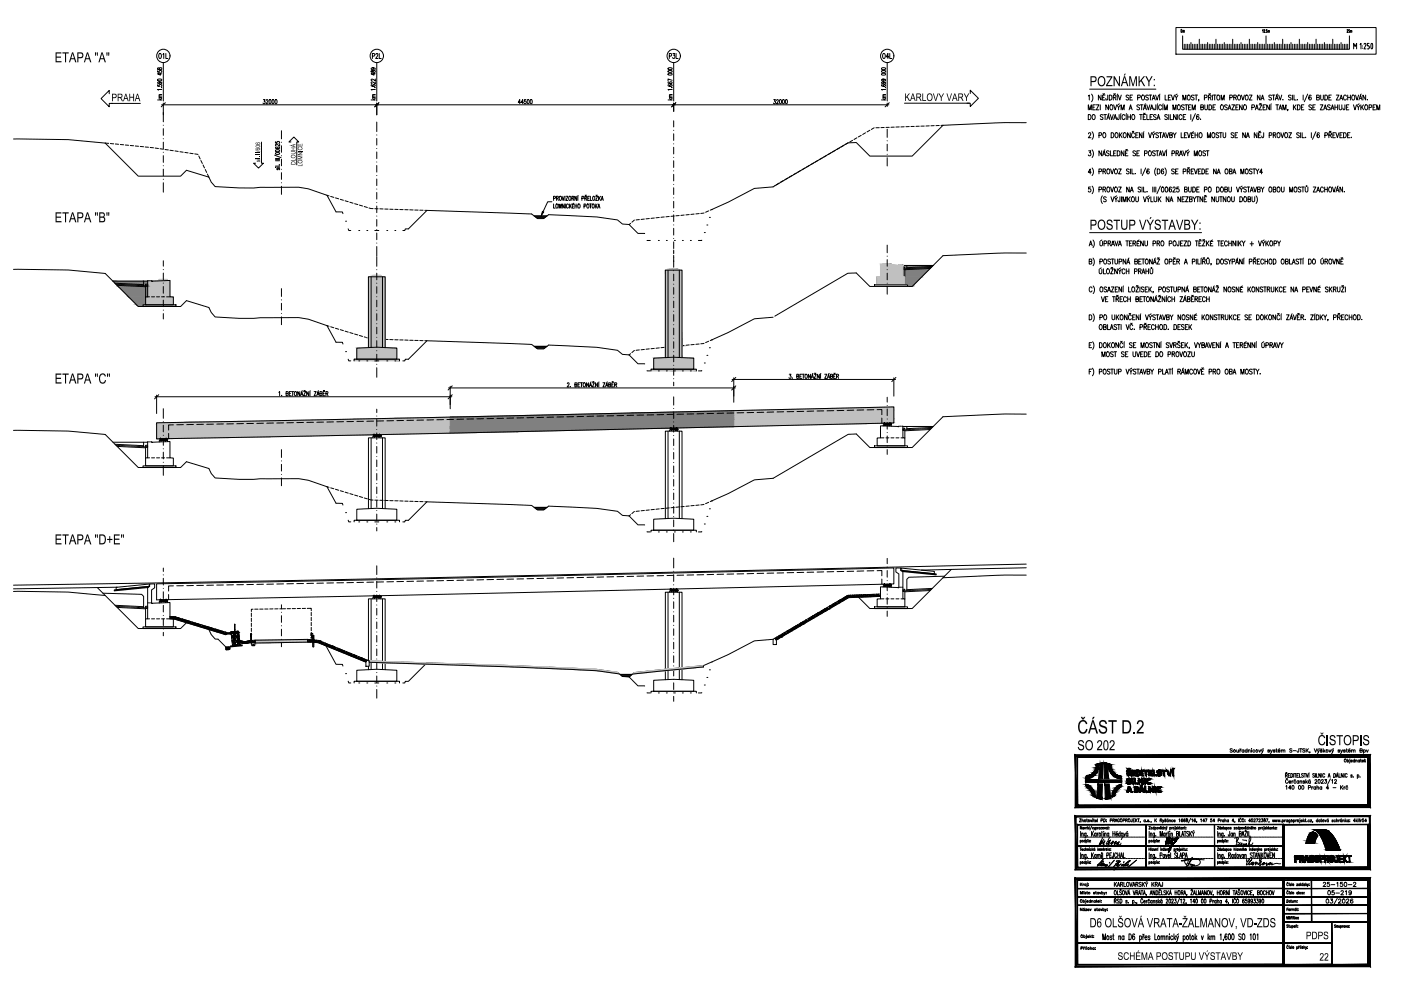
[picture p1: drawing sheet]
<svg xmlns="http://www.w3.org/2000/svg" width="840mm" height="594mm" viewBox="0 0 840 594" stroke-linecap="round" stroke-linejoin="round" font-family="sans-serif">
<defs><g id="words">
<text font-size="12.5" x="646" y="440">ČÁST D.2</text>
<g font-size="9.4">
<text x="33" y="37">ETAPA &quot;A&quot;</text>
<text x="653" y="52">POZNÁMKY:</text>
<text x="33" y="133">ETAPA &quot;B&quot;</text>
<text x="653" y="138">POSTUP VÝSTAVBY:</text>
<text x="33" y="230">ETAPA &quot;C&quot;</text>
<text x="33" y="326">ETAPA &quot;D+E&quot;</text>
<text x="646" y="450">SO 202</text>
<text x="790" y="447">ČISTOPIS</text>
</g>
<text font-size="8.6" x="653" y="556">D6 OLŠOVÁ VRATA-ŽALMANOV, VD-ZDS</text>
<text font-size="7.1" x="705" y="22">0m</text>
<g font-size="7">
<text x="67" y="61">PRAHA</text>
<text x="542" y="61">KARLOVY VARY</text>
<text x="783" y="563">PDPS</text>
<text x="670" y="575">SCHÉMA POSTUPU VÝSTAVBY</text>
<text x="791" y="576">22</text>
</g>
<g font-size="6.6">
<text x="94" y="36">O1L</text>
<text x="222" y="36">P2L</text>
<text x="400" y="36">P3L</text>
<text x="528" y="36">O4L</text>
</g>
<g font-size="5.7">
<text x="309" y="63">44500</text>
<text x="462" y="63">32000</text>
<text x="792" y="533">25-150-2</text>
<text x="795" y="538">05-219</text>
</g>
<text font-size="4.4" x="806" y="20">25m</text>
<g font-size="4.2">
<text x="156" y="97" transform="rotate(-90 156 97)">sil. II/606</text>
<text x="177" y="99" transform="rotate(-90 177 99)">DLOUHÁ</text>
<text x="181" y="100" transform="rotate(-90 181 100)">LOMNICE</text>
</g>
</g></defs>
<!-- layer: Teren_tlusta -->
<g fill="none" stroke="#000" stroke-width=".6">
<path d="M615 74h-18l-32 1-18 19h-25l-9-9-5 1-43 25M8 83a419 419 0 0 1 49 2l6 1 20 20h25l4-4 13 4 2 3 2 3a318 318 0 0 0 40 0 51 51 0 0 1 27 5l5 10M464 112l-12 1-15 8-10 5M377 135l-4-1-3-2-12-2-29-1-3 2h-4l-3-3-63-2-11 11M615 152h-18l-32 1-18 19h-25l-9-8h-5l-43 26M8 161a419 419 0 0 1 49 2l6 1 20 20h25l4-4 13 4 2 3 2 3a318 318 0 0 0 40 0 51 51 0 0 1 27 5l5 10M464 190l-12 1-15 8-10 5M256 204l63 2 3 3h4l3-2 29 1 12 2 3 2 4 1M256 204l-11 11M8 258a419 419 0 0 1 49 2h6l20 20h25l4-3 13 4 2 3 2 3a211 211 0 0 0 32 0h8a51 51 0 0 1 27 5l5 10M615 248h-12l-38 2-18 18h-25l-9-8h-4l-45 27-12 1-15 8-10 4M377 309h-4l-3-2-12-2-29-2-3 3h-4l-3-3-63-2-11 11"/>
<path d="M528 356l-20 1-43 26M102 370h3l30 9M144 384h1M220 396h1v3h-2zM464 383l-12 1-15 8-15 7-42 4-3 3h-4l-3-3-12-2-137-5-30-12-7-1-31 1h-5M464 383h1v1v2h-1z"/>
</g>
<!-- layer: _Teren_prerus -->
<g fill="none" stroke="#000" stroke-width=".6">
<path d="M519 80l-2 1M522 78l-2 1M524 77l-2 1M527 77h-2M530 76l-2 1M533 76h-2M536 76h-2M539 76h-2M542 76h-2M545 76h-2M548 76h-2M551 76h-2"/>
<path d="M554 76h-2M557 75l-2 1M560 75h-2M563 75h-2M565 75h-1M63 86h2M66 86h2M69 86l2 1M72 87h2M75 87h2M78 87h2M81 88h2"/>
<path d="M84 88h2M87 88h2M90 88l2 1M93 89h2M96 89h2M99 90h2M102 90h2M105 90l2 1M108 91h2M111 91l2 1M114 92h2M117 92l2 1"/>
<path d="M119 93l1 2M120 96l1 2M122 99l1 2M485 99l-2 1M488 98l-2 1M490 96l-1 1M493 95l-2 1M496 93l-2 1M498 92l-2 1M501 90l-2 1M503 89l-1 1M506 87l-2 1"/>
<path d="M509 86l-2 1M511 84l-2 1M514 83l-2 1M516 81l-1 1M123 102l1 1M124 104l1 2M196 117h1M198 118h2M201 119h2M204 119l2 1M465 111l-1 1M467 110l-2 1"/>
<path d="M470 108l-2 1M472 107l-1 1M475 105l-2 1M477 104l-1 1M480 102l-2 1M483 101l-2 1M207 120l2 1M210 121l2 1M213 122l2 1M215 123l2 1M218 124h2M221 125h3"/>
<path d="M225 125h2M228 125h2M231 125h2M234 125h2M237 125l2 1M240 126h2M243 126h2M246 126h2M249 126h2M252 126h2M255 126h1M378 134l-1 1"/>
<path d="M380 132l-1 1M383 132h-2M386 131l-2 1M389 131h-2M392 131h-2M395 130l-2 1M398 130h-2M401 130h-2M404 130h-2M407 129h-2M410 129h-2M413 129h-2"/>
<path d="M416 128l-2 1M419 128h-2M422 128h-2M425 126l-2 1M427 126h-1M196 195l1 1M198 196h2M201 197h2M204 198h2M207 199h2M210 199l2 1M213 200l2 1"/>
<path d="M215 201l2 1M218 202l2 1M221 203h3M225 203h2M228 203h2M231 203l2 1M234 204h2M237 204h2M240 204h2M243 204h2M246 204h2M249 204h2"/>
<path d="M252 204h2M255 204h1M378 212l-1 1M380 210l-1 1M383 210h-2M386 209l-2 1M389 209h-2M392 209h-2M395 209h-2M398 208h-2M401 208h-2M404 208h-2"/>
<path d="M407 207l-2 1M410 207h-2M413 207h-2M416 207h-2M419 206h-2M422 206h-2M425 205h-2M427 204h-1M196 292h1M198 292l2 1M201 293l2 1M204 294l2 1"/>
<path d="M207 295l2 1M210 296h2M213 297h2M215 298h2M218 299h2M221 299l3 1M225 300h2M228 300h2M231 300h2M234 300h2M237 300h2M240 300h2"/>
<path d="M243 300h2M246 300l2 1M249 301h2M252 301h2M255 301h1M378 309h-1M380 307l-1 1M383 306l-2 1M386 306h-2M389 306h-2M392 305l-2 1M395 305h-2"/>
<path d="M398 305h-2M401 304l-2 1M404 304h-2M407 304h-2M410 304h-2M413 303l-2 1M416 303h-2M419 303h-2M422 302l-2 1M425 301l-2 1M427 300l-1 1"/>
</g>
<!-- layer: Po_osy -->
<g fill="none" stroke="#000" stroke-width=".6">
<path d="M98 67v6M98 75h.1M98 77v4M169 78v5M226 73v6M404 72v4M404 78h.1M532 77v5M98 83h.1M98 85v4M98 91h.1M98 93v4"/>
<path d="M98 99h.1M169 85h.1M169 87v4M169 93h.1M169 95v4M226 81h.1M226 83v4M226 89h.1M226 91v4M226 97h.1M226 99v4M404 80v4"/>
<path d="M404 86h.1M404 88v4M404 94h.1M404 96v4M532 84h.1M532 86v4M532 92v1M532 95v4M98 101v4M98 107v1M98 110v5M169 101v1"/>
<path d="M169 104v4M169 110h.1M169 112v5M226 105h.1M226 107v4M226 113h.1M226 115v4M404 102v1M404 104v4M404 111h.1M404 113v4M404 119h.1"/>
<path d="M226 121h.1M226 124v3M226 129v1M226 132v4M226 138h.1M226 140v4M404 121v4M404 127h.1M404 129v4M404 135h.1M404 137v4M98 156v4"/>
<path d="M226 146h.1M226 148v6M226 154v6M404 143h.1M404 145v4M404 150v2M404 153v7M532 147v5M532 154h.1M532 156v4M98 162h.1M98 164v4"/>
<path d="M98 170h.1M98 172v4M98 178h.1M98 180v4M169 173v5M169 180h.1M226 162h.1M226 164v4M226 170h.1M226 172v4M226 178h.1M226 180v4"/>
<path d="M404 162h.1M404 164v4M404 170h.1M404 172v4M404 178h.1M532 162h.1M532 164v4M532 170h.1M532 172v4M98 186h.1M98 188v3M169 182v4"/>
<path d="M169 188h.1M169 190v5M226 186h.1M226 188v4M226 194h.1M226 196v4M404 181v4M404 186v1M404 189v4M404 195h.1M404 197v4M226 202h.1"/>
<path d="M226 204v4M226 210h.1M226 212v4M226 218h.1M404 203h.1M404 205v4M404 211h.1M404 213v4M404 219h.1M226 220v6M404 221v4M404 227h.1"/>
<path d="M404 229v2M404 238v5M532 238v3M98 245v6M98 253h.1M98 255v4M226 245v2M226 249h.1M226 251v4M226 257v1M226 260v4M404 245h.1"/>
<path d="M404 247v4M404 253h.1M404 255v4M532 243h.1M532 245v4M532 251h.1M532 253v4M532 259h.1M98 261h.1M98 263v4M98 269h.1M98 271v4"/>
<path d="M98 277h.1M98 279v6M169 270v4M169 276h.1M169 278v4M226 266h.1M226 268v4M226 274h.1M226 276v4M404 261h.1M404 263v4M404 269h.1"/>
<path d="M404 271v4M404 277h.1M404 279v4M532 261v4M532 267h.1M532 269v3M169 284h.1M169 286v5M226 282h.1M226 284v4M226 290h.1M226 292v4"/>
<path d="M226 298h.1M404 285h.1M404 287v4M404 293v1M404 296v4M226 300v4M226 306h.1M226 308v4M226 314h.1M226 316v2M404 302h.1M404 304v4"/>
<path d="M404 310h.1M404 312v4M404 318h.1M404 320v5M226 339v5M404 335v5M532 335v3M532 340h.1M89 351v1M98 341v2M98 345h.1M98 347v4"/>
<path d="M98 353h.1M98 355v4M226 346v1M226 349v4M226 355h.1M226 357v4M404 342v1M404 345v4M404 351h.1M404 353v4M404 359h.1M532 342v4"/>
<path d="M532 348h.1M532 350v4M532 356h.1M532 358v4M541 342v1M98 361h.1M98 363v4M98 369h.1M98 371v4M98 377h.1M98 379v2M169 363v2"/>
<path d="M169 367h.1M169 369v4M169 375h.1M169 377v4M226 363h.1M226 365v4M226 371h.1M226 373v4M226 379h.1M404 361v4M404 367h.1M404 369v4"/>
<path d="M404 375h.1M404 377v4M532 364h.1M532 366v3M169 383h.1M169 385v3M226 381v4M226 387h.1M226 389v4M226 395h.1M226 397v4M404 383h.1"/>
<path d="M404 385v4M404 391h.1M404 393v4M404 399h.1M226 403h.1M226 405v4M226 411h.1M226 413v6M404 401v4M404 407h.1M404 409v4M404 415h.1"/>
<path d="M404 417v3"/>
</g>
<!-- layer: Hrany -->
<g fill="none" stroke="#000" stroke-width=".6">
<path d="M201 127h4l1 1M207 133h.1M209 137v1h1M215 138h.1M220 138h.1M225 138h2M232 138h.1M237 138h.1M245 137h-2v1h-1M377 135l5 5h5M422 139h.1M424 135h.1"/>
<path d="M425 130h.1M427 126h.1M388 144h2M395 144h.1M399 144h.1M404 144h.1M409 144h.1M414 144h.1M421 144h-2M544 159v2M559 160h-15M69 170l17 1"/>
<path d="M70 170h.1M70 170h1M70 171l17 1M71 170h.1M72 171h.1M72 171h1M73 171h1M74 171h.1M75 171h.1M75 171h1M76 171h1M77 171h.1"/>
<path d="M78 171h.1M78 171h1M79 171h1M80 171h.1M81 171h.1M81 171h1M82 171h1M83 171h.1M84 171h.1M84 171h1M85 171h1M86 171h1"/>
<path d="M86 169v2M87 171v1M89 170h-2v8M89 171l-1 1M223 166v42M229 166v42M401 162v52M407 162v52M541 160h2v6M541 161h1M543 161h-1M544 161h-1"/>
<path d="M545 161h-1M545 161h1M546 161h.1M547 161h.1M547 161h1M549 161h-1M549 161h.1M550 161h.1M551 161h-1M552 161h-1M552 161h.1M553 161h.1"/>
<path d="M553 161h1M555 160l-1 1M555 160h.1M556 160h.1M557 160h-1M558 160h-1M558 161l-15 1M558 160h.1M201 205h4l1 1M207 211h.1M209 215v1h1M215 216h.1"/>
<path d="M220 216h.1M225 216h2M232 216h.1M237 216h.1M245 215h-2v1h-1M377 213l5 5h5M422 218h.1M424 213h.1M425 208h.1M427 204h.1M388 222h2M395 222h.1"/>
<path d="M399 222h.1M404 222h.1M409 222h.1M414 222h.1M421 222h-2M401 258v53M407 258v53M541 257h2v5M541 258h1M543 258h-1M544 256v2M544 258h-1"/>
<path d="M544 258h1M545 257h1M546 257h.1M547 257h.1M548 257h-1M549 257h-1M549 257h.1M550 257h.1M550 257h1M551 257h1M552 257h.1M553 257h.1"/>
<path d="M554 257h-1M555 257h-1M555 257h.1M556 257h.1M556 257h1M557 257h1M558 257l-15 1M558 257h.1M559 256l-15 1M69 266l17 1M70 267h.1M70 267h1"/>
<path d="M70 268h17M71 267h.1M72 267h.1M72 267h1M73 267h1M74 267h.1M75 267h.1M75 267h1M76 267h1M77 267h.1M78 267h.1M78 267h1"/>
<path d="M79 267h1M80 267h.1M81 268h.1M81 268h1M82 268h1M83 268h.1M84 268h.1M84 268h1M85 268h1M86 268h1M86 265v3M87 268h.1"/>
<path d="M89 267h-2v7M89 268h-1M223 262v43M229 262v43M201 302h4l1 1M207 307h.1M209 312v1h1M215 313h.1M220 313h.1M225 313h2M232 313h.1M237 313h.1"/>
<path d="M245 312h-2v1h-1M377 309l5 6h5M388 319h2M395 319h.1M399 319h.1M404 319h.1M409 319h.1M414 319h.1M421 319h-2M422 314h.1M424 310h.1M425 305h.1"/>
<path d="M427 300h.1M8 355a321 321 0 0 1 49 1l6 1M58 352l25 25h25l4-4M62 356h23l1 2v6M70 352l-62 1M223 359v42M229 359v42M401 355v52M407 355v52M541 353h2v6M541 354h1M543 354h-1"/>
<path d="M544 354h-1M545 354h-1M546 354h-1M546 354h.1M547 354h.1M547 354h1M548 354h1M549 354h.1M550 354h.1M551 354h-1M552 354h-1M552 354h.1"/>
<path d="M553 354h.1M554 354h-1M554 354h1M555 354h.1M556 353h.1M556 353h1M558 353h-1M558 354l-15 1M558 353h.1M559 353h-15M566 345l-21 1-1 1v7M570 341l-23 24h-25l-7-7"/>
<path d="M615 345h-18l-32 1M615 340l-63 2M69 363l17 1M70 363h.1M70 364h1M70 364l17 1M71 364h.1M72 364h.1M72 364h1M73 364h1M74 364h.1M75 364h.1"/>
<path d="M75 364h1M76 364h1M77 364h.1M78 364h.1M78 364h1M79 364h1M80 364h.1M81 364h.1M81 364h1M82 364h1M83 364h.1M84 364h.1"/>
<path d="M84 364h1M85 364h1M86 364h1M87 364v1M89 363h-2v8M89 364l-1 1M125 377l2 3 2 3h2l4 5 1 1h1v-1h1M135 388h2M186 385h-33v2h-2v-2M195 387l6 11h4l1 1M255 398l-10 10h-2v1h-1M427 397h.1"/>
<path d="M207 404h.1M209 408v1h1M215 409h.1M220 409h.1M225 409h2M232 409h.1M237 409h.1M377 406l5 5h5M388 415h2M395 415h.1M399 415h.1M404 415h.1"/>
<path d="M409 415h.1M414 415h.1M421 415h-2M422 411h.1M424 406h.1M425 402h.1"/>
<circle cx="88" cy="171" r=".3"/>
<circle cx="542" cy="161" r=".3"/>
<circle cx="542" cy="258" r=".3"/>
<circle cx="88" cy="268" r=".3"/>
<circle cx="542" cy="354" r=".3"/>
<circle cx="88" cy="364" r=".3"/>
<circle cx="152" cy="387" r=".3"/>
</g>
<!-- layer: Popis -->
<g fill="none" stroke="#000" stroke-width=".6">
<path d="M98 38v23M226 38v23M404 38v23M532 38v23M65 56v-2l-4 5 4 5v-2h2M94 51v1h1a.7 .7 0 0 1 1-1 .7 .7 0 0 1 1 0 .7 .7 0 0 1 0 1M94 42v1h1a.7 .7 0 0 1 1-1 .7 .7 0 0 1 1 0 .7 .7 0 0 1 0 1M94 60h3M95 48a1.3 1.3 0 0 1 1-1 1.3 1.3 0 0 1 1 1 1.3 1.3 0 0 1-1 1 1.3 1.3 0 0 1-1-1zM95 41h-1a.8 .8 0 0 0 1 1 .8 .8 0 0 0 1-1 .7 .7 0 0 1 1 0 .7 .7 0 0 1 0 1 .7 .7 0 0 1-1 0l-1-1zM95 49h1a.7 .7 0 0 1-1 1 .6 .6 0 0 1 0-1h2v1M95 59l2 1"/>
<path d="M95 58h2M96 44v1l-2-1h3M97 53h.1M97 58h-2h1M97 57h-2l1 1M97 54h-3h1M97 59l-1 1M223 60h2M223 42v1a.8 .8 0 0 0 1-1h1a1.1 1.1 0 0 1-1 2 1.1 1.1 0 0 1-1-2zM223 51a1.2 1.2 0 0 0 1 1 1.2 1.2 0 0 0 1-1 .7 .7 0 0 0-1 0v1M223 41h1a.7 .7 0 0 1-1 1 .6 .6 0 0 1 0-1h2v1M223 58h2"/>
<path d="M223 59l2 1M224 44v1l-1-1h2M225 53h.1M225 58h-2h1M225 57h-2l1 1M225 54h-2M225 49v1l-2-1v1M225 47v1l-2-1v1M225 59l-1 1M401 60h2M401 44a1.3 1.3 0 0 1 1 0 1.3 1.3 0 0 1 1 1 1.3 1.3 0 0 1-1 0 1.3 1.3 0 0 1-1-1zM401 42a1.3 1.3 0 0 1 1 0 1.3 1.3 0 0 1 1 1 1.3 1.3 0 0 1-1 1 1.3 1.3 0 0 1-1-2z"/>
<path d="M401 41a1.3 1.3 0 0 1 1-1 1.3 1.3 0 0 1 1 2 1.3 1.3 0 0 1-1 0 1.3 1.3 0 0 1-1-1zM401 51a1.2 1.2 0 0 0 1 1 1.2 1.2 0 0 0 1-1 .7 .7 0 0 0-1 0v1M401 49a1.2 1.2 0 0 0 1 1 1.2 1.2 0 0 0 1-1 .7 .7 0 0 0-1 0 .7 .7 0 0 0 0 1M401 58h2M401 59l2 1M403 53h.1M403 58h-2h1M403 57h-2l1 1M403 54h-2M403 48l-2-1v1M403 59l-1 1M528 60h3"/>
<path d="M529 44h2v1a1.2 1.2 0 0 1-2 0 1.2 1.2 0 0 1 0-1zM529 42l2 1a1.3 1.3 0 0 1-1 0 1.3 1.3 0 0 1-1-1zM529 41h2a1.3 1.3 0 0 1-1 1 1.3 1.3 0 0 1-1-1zM529 51h-1a1.2 1.2 0 0 0 2 1 1.2 1.2 0 0 0 1-1h-1v1M529 49h1a.7 .7 0 0 1-1 1 .6 .6 0 0 1 0-1h2v1M529 47l1 1a.7 .7 0 0 1-1 1 .6 .6 0 0 1 0-1h2M529 58h2M529 59l2 1M531 53h.1M531 58h-2h1M531 57h-2l1 1M531 54h-3h1"/>
<path d="M531 59l-1 1M582 56v-2l5 5-5 5v-2h-2M652 58l1-1v3M654 56a4 4 0 0 1 0 5M660 57v3l-1-3v3M661 58h1M661 56l1 1v-1M663 57h-2v3h2M664 57v3h-1v-1M665 57a1.5 1.5 0 0 1 2 1 1.5 1.5 0 0 1-2 2zM667 58h2v-1h-2v3M668 56v1l1-1"/>
<path d="M668 58l1 2M670 57v3M670 56v1M670 57l1 3 1-3M677 57h-1h-1l2 2-1 1h-1M678 58h.1M679 57h-1v3h1M682 59l1-1v-1h-1v3M685 57a1.4 1.4 0 0 1 1 2 1.4 1.4 0 0 1-1 1l-1-1zM688 57h-1l1 2v1h-1M689 57h2M690 57v3"/>
<path d="M691 60l1-3 1 3M691 59h1M693 57l1 3 1-3M695 57v3M695 56v1M699 57v3h1M700 58h1M702 57h-2v3h2M702 57l1 3 1-3M704 57l1 2v1M706 56l-1 1M706 57l-1 2"/>
<path d="M709 60v-3l1 3 1-3v3M712 57a1.4 1.4 0 0 1 2 2 1.4 1.4 0 0 1-2 1v-1zM716 57h-1h-1l2 2v1h-2M716 57h2M717 57v3M719 60v1M722 59l1-1v-1h-1v3M724 58h2v-1h-2v3M725 56v1l1-1M725 58l1 2M727 57v3M727 57h2"/>
<path d="M728 57v3M730 57a1.4 1.4 0 0 1 1 1 1.4 1.4 0 0 1-1 2v-1zM732 60v-3l1 3 1-3v3M737 59l2-1v-1h-2v3M740 58h1v-1h-1v3M740 58l1 2M742 57h1a1.4 1.4 0 0 1 1 2 1.4 1.4 0 0 1-2 1v-1zM744 57l1 3 1-3M747 57a1.4 1.4 0 0 1 1 2 1.4 1.4 0 0 1-1 1v-1zM749 57h2l-2 3h2M755 57v3l-1-3v3M756 60l1-3 1 3"/>
<path d="M756 59h2M762 57h-1l1 2v1h-1M763 57h1M764 57v3M765 60l1-3v3M765 59h1M766 56v1M767 57l1 3v-3M769 60h.1M774 57h-2l2 2v1h-2M775 57v3M776 57v3h1"/>
<path d="M778 60h.1M781 57v3M784 56l-2 5M786 57a1.5 1.5 0 0 0-1 1 1.5 1.5 0 0 0 1 2 .8 .8 0 0 0 0-1 .8 .8 0 0 0-1 0M789 58h2v-1h-2v3h2l-1-2M792 57v2v1h1v-3M794 57a1.5 1.5 0 0 1 2 1 1.5 1.5 0 0 1-2 2zM797 58h1M798 57h-1v3h1M801 57h2l-2 3h2M803 60l1-3 1 3M804 59h1"/>
<path d="M807 58a.9 .9 0 0 0-1-1 .9 .9 0 0 0 0 1v1a.9 .9 0 0 0 0 1 .9 .9 0 0 0 1-1M808 58h2M808 57v3M810 57v3M811 57a1.4 1.4 0 0 1 1 2 1.4 1.4 0 0 1-1 1l-1-1zM813 57l1 3 1-3M815 60l1-3 1 3M815 59h1M816 56v1M819 57v3l-2-3v3M820 60h.1M67 62h17"/>
<path d="M542 62h39M652 66v-3l1 3 1-3v3M652 69a1.5 1.5 0 0 1 2 1 1.5 1.5 0 0 1-2 2zM655 79a4 4 0 0 1 0 5M655 69a1.4 1.4 0 0 1 2 1 1.4 1.4 0 0 1-2 2zM655 64h1M657 63h-2v3h2M657 63h2l-2 3h2M660 63v3M661 69h-1l1 1a.8 .8 0 0 1 0 1 .8 .8 0 0 1-1 1v-1M662 80a1.4 1.4 0 0 1 1 1 1.4 1.4 0 0 1-1 1l-1-1zM662 69h1"/>
<path d="M663 69v3M664 72l1-3v3M664 71h1M665 63v3l-2-3v3M665 68h.1M666 69l1 3v-3M666 63a1.4 1.4 0 0 1 1 1 1.4 1.4 0 0 1-1 2l-1-1zM666 80a1.5 1.5 0 0 1 2 1 1.5 1.5 0 0 1-2 2zM668 63l1 3 1-3M668 72l1-3 1 3M668 71h1M669 80a1.4 1.4 0 0 1 1 1 1.4 1.4 0 0 1-1 1l-1-1z"/>
<path d="M670 63l1 1v2M671 69v3h-1v-1M671 62l-1 1M671 80v3M672 63l-1 1M672 69v3M672 66v-3l1 3 1-3v3M672 68h.1M673 80l-2 2M674 80a1.4 1.4 0 0 1 1 1 1.4 1.4 0 0 1-1 1l-1-1zM674 69a.9 .9 0 0 0-1 0 .9 .9 0 0 0 0 1v1a.9 .9 0 0 0 0 1 .9 .9 0 0 0 1-1M675 69v3"/>
<path d="M675 68h.1M676 69v3M676 70h2M677 66l1-3 1 3M677 65h1M678 80v3l-2-3v3M678 69v3M679 79h1M679 69a1.4 1.4 0 0 1 1 1 1.4 1.4 0 0 1-1 2v-1zM682 80h-1v3h1M683 63h-1l1 2v1l-1-1M683 69h2"/>
<path d="M684 63h1M684 69v3M684 63v3M685 80v3l-2-3v3M685 70h1M686 66v-3l1 3M686 68h1M686 80v3M686 65h1M686 79h.1M687 69h-2v3h2M687 62l-1 1"/>
<path d="M688 63v3l1-3M688 69v3h1M689 80l1 3v-3M690 70h.1M690 66l1-3v3M690 65h1M691 80l1 1v2M691 69h-1v3h1M692 79l-1 1M692 80v1M693 63v3h-1v-1M693 69h-1l1 2v1l-1-1"/>
<path d="M694 72l1-3v3M694 63v3M694 71h1M694 62v1M695 80h-2v1h1l1 1-1 1-1-1M695 80h2M696 80v3M696 64a.9 .9 0 0 0-1-1 .9 .9 0 0 0 0 1v1a.9 .9 0 0 0 0 1 .9 .9 0 0 0 1-1M697 63v3M697 62v1M698 66v-3l1 3 1-3v3M699 80l1 3 1-3"/>
<path d="M700 69h-1h-1l2 2v1l-2-1M701 69v3M702 69v3h1M703 66v-3l1 3 1-3v3M703 80l1 1v2M705 69v3l-1-3v3M705 80l-1 1M706 69v3M706 63h1a1.4 1.4 0 0 1 1 1 1.4 1.4 0 0 1-2 2v-1zM708 80v3h2M709 69a.9 .9 0 0 0-1 0 .9 .9 0 0 0-1 1v1a.9 .9 0 0 0 1 1 .9 .9 0 0 0 1-1M709 70h1"/>
<path d="M710 63h-1h-1l2 1a1 1 0 0 1 0 2 .8 .8 0 0 1-1 0l-1-1M710 63h2M711 69h-2v3h2M711 63v3M712 80h-2v3h2M712 80l1 3 1-3M713 64h1M714 69v3M714 63h-1v3h1M715 66v-3l1 3 1-3v3M716 79l-1 1M716 80h-2v3h2"/>
<path d="M716 80v3M717 68l-2 5M718 80v3M719 69a1.4 1.4 0 0 0-2 1 1.4 1.4 0 0 0 2 2 1 1 0 0 0 0-2 .8 .8 0 0 0-1 0l-1 1M719 80h1a1.4 1.4 0 0 1 1 1 1.4 1.4 0 0 1-2 1v-1zM720 71h.1M720 64h1v-1h-1v3h1v-2M722 63v2l1 1 1-1v-2M725 63a1.5 1.5 0 0 1 1 1 1.5 1.5 0 0 1-1 2zM727 80a1.4 1.4 0 0 1 1 1 1.4 1.4 0 0 1-1 1v-1zM727 64h1M729 63h-2v3h2"/>
<path d="M731 80h-2v1h1l1 1-1 1-1-1M731 80h2M732 80v3M732 63a1.4 1.4 0 0 1 2 1 1.4 1.4 0 0 1-2 2v-1zM733 80v2l1 1 1-1v-2M736 63h-1h-1l2 2-1 1-1-1M736 66l1-3 1 3M737 65h1M739 63h1l-1 3h1M740 80h-1h-1l1 1a.8 .8 0 0 1 1 1 1 1 0 0 1-2 0M741 64h1M742 80h-2v3h2"/>
<path d="M742 63h-1v3h1M745 63v3l-2-3v3M746 63a1.4 1.4 0 0 1 1 1 1.4 1.4 0 0 1-1 2v-1zM747 80v3l-2-3v3M751 64h1v-1h-1v3M753 66l1-3v3M753 65h1M754 80v3l-2-3v3M755 79h1M755 63h1l-1 3h1M755 62l1 1v-1M756 80h-1v3h1"/>
<path d="M757 64h1M758 80v2h-1h-1M759 63h-2v3h2M761 63v3l-2-3v3M762 63v3M762 62v1M765 63h2M766 63v3M766 80a1.4 1.4 0 0 1 2 1 1.4 1.4 0 0 1-2 1v-1zM767 66l1-3 1 3M767 65h1M768 80l1 3 1-3"/>
<path d="M769 66v-3l1 3 1-3v3M771 80a1.4 1.4 0 0 1 1 1 1.4 1.4 0 0 1-1 1l-1-1zM772 66h.1M773 80h1l-1 3h1M775 63v3M776 64l1 2M777 63l-2 2M778 63a1.5 1.5 0 0 1 1 1 1.5 1.5 0 0 1-1 2zM779 80h-1l-1 1h2v1l-1 1-1-1M780 80v3M780 64h1M781 80v3h1"/>
<path d="M782 63h-2v3h2M786 80v3M786 63h-1v1l1 1v1l-1-1M787 64h1M789 63h-2v3h2M789 79l-2 5M791 80a1.5 1.5 0 0 0-1 1 1.5 1.5 0 0 0 1 1 .8 .8 0 0 0 0-1 .8 .8 0 0 0-1 0v1M792 63h1l-1 3h1M794 66l1-3v3M794 65h1M797 79h1M798 63h-1h-1l1 1a1 1 0 0 1 0 2 .8 .8 0 0 1-1 0v-1"/>
<path d="M798 66l1-3 1 3M798 65h1M800 64h2M800 63v3M801 80h-2v3h2M801 80l1 3 1-3M802 63v3M803 63v2l1 1v-1l1-2M805 80h-2v3h2M806 80a1.5 1.5 0 0 1 1 1 1.5 1.5 0 0 1-1 2zM806 63v3h-1v-1M807 64h1"/>
<path d="M809 63h-2v3h2M809 80h-1v3h1M811 63l1 3 1-3M814 63v1v2M815 62l-1 1M815 63l-1 1M816 63v3M816 64l1 2M817 63l-1 2M819 63a1.4 1.4 0 0 1 1 1 1.4 1.4 0 0 1-1 2l-1-1zM821 64h1v-1h-1v3M823 64h1"/>
<path d="M825 63h-2v3h2M825 66v-3l1 3 1-3v3M157 97v1h1l-3 3-3-3h1M157 85v12M174 85h-1l3-3 3 3h-1v14M653 80h1l-2 3h2M653 90h1l-1 2a.9 .9 0 0 1 1 1 1 1 0 0 1-2 0M655 90a4 4 0 0 1 0 4M659 81h1v-1h-1v3M660 90v3l-1-3v3M661 93l1-3 1 3M661 92h2"/>
<path d="M662 90h.1M665 91l-1-1-1 1 2 1v1h-2M666 90v3h1M668 92h1M669 90h-1v3h1M670 90a1.5 1.5 0 0 1 1 2 1.5 1.5 0 0 1-1 1zM672 81l1 2M674 90v3l-2-3v3M675 92h1M675 90h1M676 90h-1v3h1M680 80a.9 .9 0 0 0-1 0 .9 .9 0 0 0-1 1 1.1 1.1 0 0 0 1 2 .9 .9 0 0 0 1-1"/>
<path d="M681 91l-1-1-1 1 2 2h-1h-1M681 81h1M682 92h1M683 90h-1v3h1M686 92h2v-1l-2-1v3M689 91v-1a1.4 1.4 0 0 1 1 2 1.4 1.4 0 0 1-1 1l-1-1zM693 91l-1-1-1 1 2 2h-1h-1M693 90h2M694 90v3M695 93l1-3 1 3M695 92h1M697 83l1-3 1 3"/>
<path d="M697 90l1 3 1-3M697 82h1M699 90v3M700 90h-1M701 81h2v-1h-2v3l2-1-1-1M703 92h1v-1l-1-1v3M705 92h1l1-1-2-1v3M706 92l1 1M707 93l1-3 1 3M707 92h2M709 90l1 3 1-3M710 81h1"/>
<path d="M711 91l1 1v1M713 90h-1M713 91l-1 1M714 81h1M716 93v-3l1 3 1-3v3M716 81h2M719 91v-1a1.4 1.4 0 0 1 2 2 1.4 1.4 0 0 1-2 1v-1zM723 91l-1-1-1 1 2 1v1h-2M723 90h2M724 83v-3l1 3 1-3v3M724 90v3M740 81h1"/>
<path d="M747 83l1-3 1 3M748 82h1M755 81h.1M761 81h1v-1h-1v3M763 81h2v-1h-2v3M764 81l1 2M783 82h.1M794 81h2v-1h-2v3M797 81h1v-1h-1v3M798 81v2M799 81h1M803 81h1"/>
<path d="M808 81h1M810 82h.1M332 119h1v-1h-1v2M334 119h1v-1h-1v2M334 119l1 1M336 118l1 1-1 1-1-1zM337 118l1 2v-2M339 118v2M339 118h1l-1 2h1M341 118h1v1v1l-1-1zM343 119h1v-1h-1v2M343 119l1 1"/>
<path d="M346 118v2l-1-2v2M346 118v2M347 117h-1M349 119h1v-1h-1v2M351 119h1v-1h-1v2M351 117h1M351 119l1 1M352 119h1M353 118h-1v2h1M354 118v2h1M356 118l1 1-1 1-1-1zM357 118h1l-1 2h1"/>
<path d="M357 117h1M359 118v2M359 119l1 1M360 118l-1 1M361 119h.1M654 112h-1v1a.9 .9 0 0 1 1 0 1 1 0 0 1 0 2 1 1 0 0 1-2 0M654 103h-2l2-2v3M655 101a4 4 0 0 1 0 4M655 112a4 4 0 0 1 0 4M659 103h1v-2h-1v3M659 114h1v-2h-1v3M661 117a4 4 0 0 0 0 5"/>
<path d="M661 103h2v-1l-2-1v3M661 114l2-1v-1h-2v3M662 103l1 1M662 114l1 1M663 118h-1l1 2a.8 .8 0 0 1 0 1 .8 .8 0 0 1-1 0M664 101a1.4 1.4 0 0 1 1 2 1.4 1.4 0 0 1-1 1v-1zM664 112a1.4 1.4 0 0 1 1 2 1.4 1.4 0 0 1-1 1v-1zM666 101l1 3 1-3M666 112l1 3 1-3M666 118l1 3 1-3M668 118l1 2v1M669 101a1.4 1.4 0 0 1 1 2 1.4 1.4 0 0 1-1 1l-1-1z"/>
<path d="M669 112a1.4 1.4 0 0 1 1 2 1.4 1.4 0 0 1-1 1l-1-1zM670 117l-1 1M670 118l-1 2M671 101h1l-1 3h1M671 112h1l-1 3h1M671 118v3l-1-1M672 118v3M676 118v3M677 119l1 2M677 102l-1-1v1l1 1v1h-1h-1M677 112v3l-2-3v3M678 115l1-3v3"/>
<path d="M678 118l-2 2M678 101v3M678 114h1M679 101v3h1M679 118a1.4 1.4 0 0 1 1 1 1.4 1.4 0 0 1-1 2l-1-1zM681 104h.1M681 118v2l1 1 1-3M684 113l-1-1-1 1 2 1v1h-1h-1M684 101v3M685 112v3M686 118v3l1-3M686 112v3h1"/>
<path d="M687 101l-2 4M688 118v2v1M688 115h.1M689 102v-1a1.4 1.4 0 0 0-1 2 1.4 1.4 0 0 0 1 1 .9 .9 0 0 0 0-1 .9 .9 0 0 0-1 0M689 117l-1 1M689 118l-1 2M690 118v3h1M691 112v3M692 118v2l1 1 1-3M692 112v3M693 112v3M693 101a4 4 0 0 0 0 4"/>
<path d="M694 101a1.5 1.5 0 0 1 1 2 1.5 1.5 0 0 1-1 1zM694 118v3M695 119l1 2M696 112l-2 4M696 118l-2 2M697 112a1.4 1.4 0 0 1 1 2 1.4 1.4 0 0 1-1 1zM698 102v-1a1.4 1.4 0 0 0-2 2 1.4 1.4 0 0 0 1 1 .9 .9 0 0 0 1-1 .9 .9 0 0 0-1 0h-1M698 101a4 4 0 0 1 0 4M699 112a1.4 1.4 0 0 1 1 2 1.4 1.4 0 0 1-1 1zM701 118v3l-2-3v3M702 120h1M702 113v-1a1.4 1.4 0 0 0-1 2 1.4 1.4 0 0 0 1 1 .9 .9 0 0 0 0-1 .9 .9 0 0 0-1 0"/>
<path d="M703 113l1-1 1 1-2 2h2M704 102l-1-1v1l1 1v1h-1h-1M705 103h1M706 101h-1v3h1M707 112h-1v1a.9 .9 0 0 1 1 0 1 1 0 0 1 0 2 1 1 0 0 1-2 0M708 118v3l-2-3v3M709 119h1M709 103h2v-1l-2-1v3M710 114l2-1v-1h-2v3h2v-1h-1M710 118h-1v3h1M711 118h1l-1 3h1M712 103h1v-2h-1v3"/>
<path d="M712 100l1 1v-1M713 112v2v1h1v-3M713 103v1M713 119h2v-1h-2v3h2l-1-2M714 103h1M715 112a1.5 1.5 0 0 1 2 2 1.5 1.5 0 0 1-2 1zM715 118l1 1v2M716 101h-2v3h2M716 101l1 3 1-3M717 118l-1 1M717 118h2M718 114h.1"/>
<path d="M718 118v3M718 103h1M719 112h-1v3h1M720 101h-2v3h2M721 101a1.5 1.5 0 0 1 1 2 1.5 1.5 0 0 1-1 1zM721 118v3l-2-3v3M722 119h1M722 114h1v-2h-1v3M722 117l1 1v-1M723 103h1M723 118h-1v3h1M724 101h-1v3h1"/>
<path d="M725 112a1.4 1.4 0 0 1 1 2 1.4 1.4 0 0 1-1 1l-1-1zM728 118v3l-1-3v3M729 118v2l1 1h1v-3M729 101v3l-1-3v3M729 112a1.5 1.5 0 0 1 2 2 1.5 1.5 0 0 1-2 1zM730 104l1-3 1 3M730 103h1M731 118h2M732 118v3M732 112a1.4 1.4 0 0 1 2 2 1.4 1.4 0 0 1-2 1v-1zM734 114l2-1v-1h-2v3h2l-1-1M735 101a1.4 1.4 0 0 1 1 2 1.4 1.4 0 0 1-1 1l-1-1z"/>
<path d="M735 118v3l-2-3v3M736 118a1.4 1.4 0 0 1 2 1 1.4 1.4 0 0 1-2 2v-1zM737 112v3h1v-3M737 103h1l1-1-2-1v3h2l-1-1M738 118v2l1 1h1v-3M739 104l1-3 1 3M739 103h2M741 112l1 3 1-3M743 112l1 2v1M743 118a1.5 1.5 0 0 1 2 1 1.5 1.5 0 0 1-2 2zM744 104v-3l1 3 1-3v3M745 112h-1"/>
<path d="M745 112l-1 2M746 118a1.4 1.4 0 0 1 1 1 1.4 1.4 0 0 1-1 2v-1zM747 101a1.4 1.4 0 0 1 1 2 1.4 1.4 0 0 1-1 1v-1zM747 113v-1l-1 1 1 1v1h-1M748 112h1M748 119h2v-1h-2v3h2l-1-2M748 112v3M750 115v-3l1 3M750 114h1M751 102l-1-1-1 1 2 1-1 1h-1M751 118v2v1h1v-3M751 101h2"/>
<path d="M752 112v3l1-3M752 101v3M753 101l1 2v1M753 117a4 4 0 0 1 0 5M754 114l1-1v-1h-1v3h1l1-1h-1M755 101l-1 2M756 112l1 2v1M757 103h-2l1-2v3M758 112l-1 2M761 112a1.4 1.4 0 0 1 2 2 1.4 1.4 0 0 1-2 1v-1zM763 114l2-1v-1h-2v3h2l-1-1M766 112a1.4 1.4 0 0 1 2 2 1.4 1.4 0 0 1-2 1v-1z"/>
<path d="M768 112v3h1h1v-3M773 115v-3l1 3 1-3v3M776 112a1.4 1.4 0 0 1 2 2 1.4 1.4 0 0 1-2 1v-1zM780 113l-1-1-1 1 2 1v1h-2M780 112h2M781 112v3M783 112v2v1h1v-3M783 111l1 1zM787 112h2l-2 3h2M789 115l1-3 1 3M790 114h1M793 113a.9 .9 0 0 0-1-1 .9 .9 0 0 0 0 1v1a.9 .9 0 0 0 0 1 .9 .9 0 0 0 1-1"/>
<path d="M794 114h2M794 112v3M796 112v3M797 112a1.4 1.4 0 0 1 1 2 1.4 1.4 0 0 1-1 1v-1zM799 112l1 3 1-3M801 115l1-3 1 3M801 114h1M802 112h.1M805 112v3l-2-3v3M806 115h.1M331 121h-3l-2 6M332 122v3h1"/>
<path d="M334 122l1 2a.7 .7 0 0 1-1 1 .7 .7 0 0 1-1-1zM335 125v-3l1 3v-3v3M338 122v3l-1-3v3M339 122v3M341 123l-1-1v2a.6 .6 0 0 0 0 1 .7 .7 0 0 0 1-1M341 122v3M342 123l1 2M343 122l-2 2M343 124h1M344 122h-1M344 123h-1v2h1M345 122v3"/>
<path d="M345 123h1M346 122v3M347 122l1 2a.7 .7 0 0 1-1 1 .7 .7 0 0 1-1-1zM350 124l1-1v-1h-1v3M352 122h1v2a.7 .7 0 0 1-1 1 .7 .7 0 0 1 0-1zM353 122h2M354 122v3M355 122h1v2a.7 .7 0 0 1 0 1 .7 .7 0 0 1-1-1zM357 122v3M357 123l1 2M358 122l-1 2M358 125l1-3 1 3"/>
<path d="M359 124h.1M360 120l1-2 1 2M673 121v-3l1 3 1-3v3M701 121l1-3 1 3"/>
</g>
<!-- layer: Kota -->
<g fill="none" stroke="#000" stroke-width=".6">
<path d="M158 60h1l-1 1a.7 .7 0 0 1 1 1 .7 .7 0 0 1-1 0M162 60a1.1 1.1 0 0 1 1 1 1.1 1.1 0 0 1-1 1zM163 60a1.1 1.1 0 0 1 1 1 1.1 1.1 0 0 1-1 1zM165 60a1.1 1.1 0 0 1 1 1 1.1 1.1 0 0 1-1 1zM97 63h436M98 62v7M99 62l-2 2M160 60a.7 .7 0 0 1 1 0 .7 .7 0 0 1-1 1v1h1M226 62v7M227 62l-2 2M404 62v5M405 62l-2 2"/>
<path d="M532 62v2M533 62l-2 2M165 93l3 2M165 85v1h1a.7 .7 0 0 1 0-1 .7 .7 0 0 1 1 0 .7 .7 0 0 1 0 1M165 100h3M165 96h3M165 95h3M165 92a1.2 1.2 0 0 1 2-1 1.2 1.2 0 0 1 1 1 1.2 1.2 0 0 1-2 1 1.2 1.2 0 0 1-1-1zM165 90a1.2 1.2 0 0 1 2 0 1.2 1.2 0 0 1 1 1 1.2 1.2 0 0 1-2 0 1.2 1.2 0 0 1-1-1zM165 88v1h1h2a.7 .7 0 0 0-1-1 .7 .7 0 0 0-1 1h1M167 99h.1M168 86v2l-2-1h-1l1 1"/>
<path d="M165 100h.1M166 100h2M166 101v1l1-1v1M320 129h8M541 159h18M68 169h21M320 208h8M93 238h178M94 237v11M95 237l-2 2M167 235h1v2M169 237h.1"/>
<path d="M172 236h1v-1h-1v2h1l-1-1M173 236h1M175 235h-2v2h2M175 235h1M175 235v2M177 235a1.2 1.2 0 0 1 1 1 1.2 1.2 0 0 1-1 1zM180 235v2l-1-2v2M180 237l1-2 1 2M180 236h1M181 234h.1M182 235h1l-1 2h1M182 234h1"/>
<path d="M185 235v2l-1-2v2M186 235v2M186 234h.1M188 235h2l-2 2h2M190 237l1-2v2M190 236h1M191 234h.1M192 236h1v-1h-1v2h1v-1M194 236h.1M194 234h1M195 235h-1v2h1M195 236h1v-1h-1v2"/>
<path d="M196 236l1 1M269 233h172M270 232v13M271 237l-2 2M271 231l-2 3M340 230v-1l1 1-1 2h1M342 232h.1M345 231h1v-1l-1-1v3h1l-1-1M347 231h.1M348 229h-1v3h1M348 229h1M349 229v3"/>
<path d="M353 229v3l-1-3v3M353 232l1-3 1 3M354 231h.1M354 229h.1M355 229h1l-1 3h1M355 229h1M358 229v3l-1-3v3M359 229v3M359 229h.1M361 229h2l-2 3h2M363 232l1-3v3M363 231h1"/>
<path d="M364 229h.1M365 231h1v-1l-1-1v3h1v-1M367 231h1M367 229h1M368 229h-1v3h1M369 231h1v-1l-1-1v3M369 231l1 1M439 227h98M440 226v15M441 231l-2 3M441 226l-2 3M473 224h1v1a.7 .7 0 0 1 0 1 .7 .7 0 0 1-1 0"/>
<path d="M475 227h.1M478 226l1-1v-1h-1v3h1l-1-1M480 226h.1M481 224h-1v3h1M481 224h1M482 224v3M486 224v3l-1-3v3M486 227l1-3 1 3M487 226h1M487 224h.1M488 224h1l-1 3h1M488 224h1"/>
<path d="M491 224v3l-1-3v3M492 224v3M492 224h.1M494 224h2l-2 3h2M496 227l1-3 1 3M496 226h1M497 224h.1M498 226l1-1v-1h-1v3h1v-1M500 226h1M500 224h1M501 224h-1v3h1M502 226l1-1v-1h-1v3"/>
<path d="M502 226l1 1M536 226v11M537 226l-2 3M541 256h18M68 265h21M320 304h8M541 342h.1M372 404h7"/>
<circle cx="350" cy="231" r="1.1"/>
<circle cx="483" cy="225" r="1.1"/>
</g>
<!-- layer: Po_NK -->
<g fill="none" stroke="#000" stroke-width=".6">
<path d="M101 260v3l435-9v-10l-442 9v10h7M104 255h-3v3M110 255h-4M116 254l-4 1M122 254h-4M128 254h-4M134 254h-4M140 254h-4M146 254h-4M152 254h-4M158 254h-4M164 254h-4"/>
<path d="M170 254h-4M176 253h-4M182 253h-4M188 253h-4M194 253h-4M200 253h-4M206 253h-4M212 253h-4M218 253h-4M224 252l-4 1M230 252h-4M236 252h-4"/>
<path d="M242 252h-4M248 252h-4M254 252h-4M260 252h-4M266 252h-4M272 251l-4 1M278 251h-4M284 251h-4M290 251h-4M296 251h-4M302 251h-4M308 251h-4"/>
<path d="M314 250l-4 1M320 250h-4M326 250h-4M332 250h-4M338 250h-4M344 250h-4M350 250h-4M356 249l-4 1M362 249h-4M368 249h-4M374 249h-4M380 249h-4"/>
<path d="M386 249h-4M392 249h-4M398 249h-4M404 248h-4M410 248h-4M416 248h-4M422 248h-4M428 248h-4M434 248h-4M440 248h-4M446 247h-4M452 247h-4"/>
<path d="M458 247h-4M464 247h-4M470 247h-4M476 247h-4M482 247h-4M488 246l-4 1M494 246h-4M500 246h-4M506 246h-4M512 246h-4M518 246h-4M524 246h-4"/>
<path d="M526 246h3v3M529 251v3M101 356v3M104 351h-3v3M110 351h-4M116 351h-4M122 351h-4M128 351h-4M134 351h-4M140 351h-4M146 350l-4 1M152 350h-4"/>
<path d="M158 350h-4M164 350h-4M170 350h-4M176 350h-4M182 350h-4M188 350h-4M194 350h-4M200 349l-4 1M206 349h-4M212 349h-4M218 349h-4M224 349h-4"/>
<path d="M230 349h-4M236 349h-4M242 349h-4M248 348l-4 1M254 348h-4M260 348h-4M266 348h-4M272 348h-4M278 348h-4M284 348h-4M290 348h-4M296 347h-4"/>
<path d="M302 347h-4M308 347h-4M314 347h-4M320 347h-4M326 347h-4M332 347h-4M338 346l-4 1M344 346h-4M350 346h-4M356 346h-4M362 346h-4M368 346h-4"/>
<path d="M374 346h-4M380 345l-4 1M386 345h-4M392 345h-4M398 345h-4M404 345h-4M410 345h-4M416 345h-4M422 345h-4M428 344h-4M434 344h-4M440 344h-4"/>
<path d="M446 344h-4M452 344h-4M458 344h-4M464 344h-4M470 343l-4 1M476 343h-4M482 343h-4M488 343h-4M494 343h-4M500 343h-4M506 343h-4M512 342l-4 1"/>
<path d="M518 342h-4M524 342h-4M526 342h3v3M529 347v3h7v-10l-250 6-192 4v10l435-10"/>
</g>
<!-- layer: Loz_Blok_tenka -->
<g fill="none" stroke="#000" stroke-width=".6">
<path d="M530 159v-1h4v1M100 168h-4M224 166v-1h4v1M401 162v-1h5v1M401 258h5M406 257h-4M530 255h4v1M534 254h-4M100 265v-1h-4v1M100 263h-4M224 262h4M228 261h-4"/>
<path d="M100 359l-4 1M224 359v-1h4v1M228 357h-4M401 355v-1h5v1M406 353h-4M530 352v-1h4v1M534 350h-4M100 361h-4"/>
</g>
<!-- layer: Po_loziska -->
<path d="M530 255h4zM224 358h4zM402 354h4zM530 351h4zM96 361h4z" fill="none" stroke="#000" stroke-width=".6"/>
<!-- layer: _loziska_osa_mala -->
<g fill="none" stroke="#000" stroke-width=".6">
<path d="M402 256v1M403 258h.1M403 257v1M404 257v1M405 257v1M405 258h.1M406 256v1M406 257v1M406 257h.1M530 253v1M531 255h.1M532 254v1"/>
<path d="M533 255h.1M534 253v1M534 254h.1M534 255h.1M96 263h.1M97 264v1M97 264h.1M98 263v1M99 264h.1M99 264v1M100 263h.1M100 264h.1"/>
<path d="M224 260v1M225 262h.1M225 261v1M226 261v1M227 261v1M227 262h.1M228 260v1M228 261h.1M228 262h.1M96 359v1M98 360v1M100 359v1"/>
<path d="M100 360h.1M224 357v1M225 358v1M225 358h.1M226 357v1M227 358h.1M227 358v1M228 357v1M228 358h.1M402 353v1M403 354v1M403 354h.1"/>
<path d="M404 353v1M405 354h.1M405 354v1M406 353v1M406 354h.1M530 350v1M531 351v1M531 351h.1M532 350v1M533 351h.1M533 351v1M534 350v1"/>
<path d="M534 351h.1M97 360v1M99 360v1"/>
</g>
<!-- layer: _loziska -->
<g fill="none" stroke="#000" stroke-width=".6">
<path d="M402 257h4zM402 257h4M402 258h4M402 257v-1v1M402 257h.1M402 257h4h-4M402 258h1M402 257v1h4l-1-1M402 257h3M403 258h.1M405 258h.1M405 257v-1l1 1"/>
<path d="M406 257h.1M406 257v1M406 258h.1M530 254h4zM530 254h4M530 254h4v1h-4zM530 255h4M530 254v-1v1M530 254h.1M530 254h3h-3M530 255h1M531 255h.1"/>
<path d="M533 255h.1M533 254v-1l1 1M533 254h.1M534 254h.1M534 255h.1M534 254v1M96 263h4zM96 263h4M96 264h4M96 263h.1M96 263h3h-3M96 264h4h-1"/>
<path d="M96 264h3M96 264v1l1-1M97 264h.1M99 264v1v-1M99 264h.1M99 263h1M99 263h.1M100 263h.1M100 264h.1M100 263v1M224 261h4zM224 261h4"/>
<path d="M224 261v-1v1M224 261h.1M224 261h3h-3M224 261v1h4l-1-1M224 261h3M224 262h1M225 262h.1M227 262h.1M227 261v-1l1 1M227 261h.1M228 261h.1M228 261v1"/>
<path d="M228 262h.1M228 262h-4M96 360h4zM96 360h4M96 360v-1v1M96 360h.1M96 360h3h-3M99 360v-1l1 1M99 360h.1M100 360h.1M224 357l4 1zM224 357h4"/>
<path d="M224 358h4h-4zM224 357h.1M224 358h3M224 358v1l1-1M225 358h.1M227 358v1v-1M227 357h1M228 358h.1M228 358h-4M402 353l4 1zM402 353h4M402 353h.1"/>
<path d="M402 354h.1M402 354h4M402 354h4h-4M402 354h4h-1M402 354h3h-3M402 354h3M403 354v1l-1-1M405 354v1v-1M405 353h1M406 354h.1M406 354h-4M530 350l4 1z"/>
<path d="M530 350h4M530 351h4M530 350h.1M530 351h.1M530 351h3h-3M530 351h4h-1M530 351h3M530 351v1l1-1M531 351h.1M533 351v1v-1M533 351h.1M533 350h1"/>
<path d="M534 351h.1M96 360v1h4l-1-1M96 360h3M97 360v1h-1M99 360v1M100 360h-4"/>
</g>
<!-- layer: _loziska_prerus -->
<g fill="none" stroke="#000" stroke-width=".6">
<path d="M403 258h.1M405 258h.1M531 255h.1M533 255h.1M97 264h.1M99 264h.1M225 262h.1M227 262h.1M225 358h.1M227 358h.1M403 354h.1M405 354h.1"/>
<path d="M531 351h.1M533 351h.1M97 360h.1M99 360h.1"/>
</g>
<!-- layer: Podkl_beton_tenka -->
<g fill="none" stroke="#000" stroke-width=".6">
<path d="M524 171h20v1h-20zM86 183h19v1h-19zM212 216v-1h28v1M390 222v-1h27v1M86 279h19v1h-19zM524 267h20v1h-20zM212 313v-1h28v1M390 319v-1h27v1M68 354l21-2-21 2zM541 342l20 2v1l-20-2zM86 376h19v1h-19zM524 364h20v1h-20z"/>
<path d="M138 387h7l-7 1zM212 409v-1h28v1M390 415v-1h27v1"/>
</g>
<!-- layer: Prech_deska_tlusta -->
<path d="M89 352l-19 1v-1l20-2-1 2M541 342l-1-1 20 2v1l-19-2" fill="none" stroke="#000" stroke-width=".6"/>
<!-- layer: Opera_tenka -->
<g fill="none" stroke="#000" stroke-width=".6">
<path d="M538 159h.1M539 159h-1M540 159h.1M541 159v7h2v5h-17v-5h2v-7h10M89 178h1M89 168v10h-2v5h17v-5h-2v-10l-11 1M90 168h.1M91 168v1M91 178h2M91 169h.1M94 178h2M97 178h2"/>
<path d="M100 178h2M528 166h2M531 166h2M534 166h2M537 166h2M540 166h1M270 256v2M270 253v2M270 250v2M270 259v1M440 252v2M440 249v2"/>
<path d="M440 246v2M440 255v1M539 255h-11v7l-2 1v4h17v-5h-2v-7M540 255h.1M89 274h1M89 265v9h-2v5h17v-4l-2-1v-9h-11M90 265h.1M91 265h.1M91 274h2M94 274h2M97 274h2M100 274h2"/>
<path d="M528 262h2M531 262h2M534 262h2M537 262h2M540 262h1M89 352v19h-2v5h17v-5h-2v-10l-11 1M89 352h1v-2h3v2l-2 2v8M528 359h2M531 359h2M534 359h2M537 359h2M538 352h.1"/>
<path d="M538 352h1M539 352h.1M540 352h.1M540 359h1M541 342h-1v-1l-3-1v3l2 1v8M541 352h.1M541 342v17h2v5h-17v-5h2v-7h10M89 361h.1M89 371h1M90 361h.1M91 361h.1M91 371h2"/>
<path d="M91 362h.1M94 371h2M97 371h2M100 371h2"/>
</g>
<!-- layer: Pilir_tlusta -->
<g fill="none" stroke="#000" stroke-width=".6">
<path d="M214 209l12-1 12 1v6h-24zM221 208v-42h10v42M392 215l12-1 12 1v6h-24zM399 214v-52h10v52M214 305h12h12v7h-24zM221 305v-43h10v43M392 311h12h12v7h-24zM399 311v-53h10v53M221 396v-37h10v42M221 399v2M214 402l12-1 12 1v6h-24zM392 408l12-1 12 1v6h-24z"/>
<path d="M399 407v-52h10v52"/>
</g>
<!-- layer: Srafa -->
<g fill="none" stroke="#000" stroke-width=".6">
<path d="M503 360h.1M503 360h1M504 360h.1M505 360h-1M505 359l-1 1M505 360l-1 1M505 359h1M506 358v1M506 359h-1v1M506 359l-1 1M506 358h.1M506 359h.1"/>
<path d="M507 359h-1M507 358h-1M507 358h1M507 357h.1M507 357l1 1M508 358l-2 1M508 359h-1M508 359h.1M508 358l-2 2M508 358h.1M509 358l-1 1M509 358h.1"/>
<path d="M509 357h-1M509 358v-1l-1 1M510 357h-1M510 358h-1M510 357h.1M510 357l-1 1M510 357l1 1M510 358h.1M511 358h.1M511 357h-1M511 357h2M512 358h-1"/>
<path d="M512 358l-1-1v1M512 358h.1M513 357l-1 1M513 357v1M513 358h-1M513 357h1M513 357h.1M514 357h-1M514 357h1M514 357l-1 1M514 358h.1M514 357h.1"/>
<path d="M514 357v1M515 357l-1 1M515 357h.1M515 357v1M516 357h1M516 357h.1M516 357h-1M516 357l-1 1M516 358h.1M516 357h1h1M517 357l-1 1M517 357h.1"/>
<path d="M517 357v1M518 358h-1M518 357h1l-1 1M518 357h.1M519 357l-1 1M519 356h.1M519 356v1M520 357l-1 1M520 358h-1M520 358h.1M520 356v1h-1M521 357l-1 1"/>
<path d="M521 356h.1M521 357v1M521 357h.1M521 357h-1M522 358h.1M522 357l-1 1M522 357v1M523 357h.1M523 357h1M523 356l-1 1-1-1M523 357l-1 1M523 357v1"/>
<path d="M523 356h1v1M524 357l-1 1M525 357l-1 1M525 358h.1M525 357h.1M525 356v1M526 356h.1M526 357h-1M526 357v1M526 357l-2 1M526 357h1M527 356v1"/>
<path d="M527 357l-1 1M527 357h.1M527 357v1M528 356v1M528 357v1M528 357h-1M102 370h.1M102 371h.1M102 370h1M102 370v1M103 370h.1M103 370l-1 1"/>
<path d="M103 370h-1M103 370h1M104 370l-1 1M104 370v1M104 370h-1M104 371h.1M104 370l1 1h-1M105 371h-1M105 370h.1M105 371h.1M105 370v1M105 371h1"/>
<path d="M105 370h1M106 370h.1M106 371h.1M106 371h-1M106 371v-1l1 1h1M107 372h.1M107 371l-1 1M107 370h.1M107 371h1M107 371h.1M107 370v1M107 371v1"/>
<path d="M108 371h-1M108 371l-1 1M108 371v1M108 371h.1M109 371l-1 1M109 372h.1M109 372h1M109 371h.1M110 372h-1M110 372h.1M110 372l-1 1M110 371l1 1"/>
<path d="M110 371h-1v1M110 371v1M110 372v1M111 372h.1M111 372l-1 1M111 372h1M111 372h-1M111 372v1M112 372h-1M112 372h1M112 372h.1M112 373h.1"/>
<path d="M112 373h1h1M113 372h.1M113 373h.1M113 373v1M113 373h1M114 373l-1 1M114 372h.1M114 373h.1M114 373v1M114 374h.1M115 374h.1M115 373v1"/>
<path d="M115 373h1M116 374h-1M116 373h.1M116 373v1M116 374h1l-1 1M116 374h.1M116 373h-1l-1 1M117 374v1M117 373l-1 1M117 374h.1M117 374h1M117 373v1"/>
<path d="M117 375h.1M118 375h.1M118 374h.1M118 374l-1 1M118 374v1M118 375h1M119 375h-1M119 374h.1M119 375h.1M119 375h1M119 375v1M119 374h1"/>
<path d="M120 374h-1M120 374h.1M120 375l-1 1M120 376h.1M120 375h.1M121 376h.1M121 375h-1M121 375l-1 1M121 376l1-1v1M121 375h.1M121 375v1M121 375h1"/>
<path d="M122 376h-1M122 375h-1M122 376h.1M122 376h1M122 375h.1M122 375v1M123 376h-1M123 376h.1M123 377h.1M123 376v1M123 376h1l-1 1M123 375l-1 1"/>
<path d="M123 375h.1M123 375v1M124 376v1M124 376h-1M124 376h.1M124 376h1M124 377h.1M125 377h.1M125 376v1M125 377h-1M125 376h.1M125 376h1"/>
<path d="M126 377h1M126 377v1M126 376h.1M126 376h1M126 378h.1M127 378h.1M127 377h.1M127 377h1M128 378h-1M128 378h.1M128 377v1M128 377h.1"/>
<path d="M128 378l-1-1v1M129 378h.1M129 378v-1l1 1M129 378h-1M129 377l-1 1M129 378v1M129 377l1 1h1M130 379h.1M130 378l-1 1M130 378h.1M130 378h-1M130 378v1"/>
<path d="M131 378l-1 1M131 378h.1M131 378v1M131 378h-1M131 379h.1M131 379h1M132 379h-1M132 378h-1M132 379h.1M132 378v1M132 379h1M132 378h1"/>
<path d="M132 378h.1M133 379h-1M133 379v1M133 379h.1M133 379h1M133 378l1 1M134 379h.1M134 379l-1 1M134 380h.1M135 380v-1l1 1h-1M135 379l-1 1M135 379h.1"/>
<path d="M135 380h.1M136 380h.1M136 380h1M137 380h.1M137 380h1M138 380h.1M138 379h1M138 379l1 1M469 380h.1M470 379l1 1h-1M470 379h.1M471 379h.1"/>
<path d="M471 379v1M471 380l-1 1M472 378v1M472 380h-1M472 380h.1M472 378l1 1zM472 379h.1M472 379h1h-1M472 378h.1M473 378h.1M473 378h1M473 377h.1"/>
<path d="M474 378h.1M474 378l-2 2M474 378v1M475 377h-2M475 377h1M475 377l-1 1M475 377h.1M475 376h1M476 377h-1v1M476 377h.1M476 376v1M476 376h.1"/>
<path d="M477 376l-2 2M477 376h.1M477 377h-1M477 377h.1M477 376h-1M477 375h1M477 376h1M478 376l-1 1M478 375h.1M478 375l-1 1M478 376h.1M478 375v1"/>
<path d="M478 375h-1M479 375h-1M479 376h.1M479 375l-2 2M479 375h.1M480 374h.1M480 374l-1 1-1-1M480 374h1M480 374l-1 1M480 375h-1M480 375h.1M480 373h.1"/>
<path d="M480 373v1M481 374h.1M481 374l1-1-2 2M481 373h-1M482 374h.1M482 372v1M482 373h.1M482 373h1M482 373v1M483 373h.1M483 372l-1 1M483 372h.1"/>
<path d="M483 372v1M483 372h1M484 372h.1M484 372l-1 2M485 371v1M485 372l-1 1M485 372h.1M485 371h.1M485 371h1l-1 1M485 370v1M485 371h1M486 370v1"/>
<path d="M487 370l-2 2M487 369l-1 1M487 371h.1M487 370v1M488 369h.1M488 370h-1M488 369h-1v1M488 369v1M489 368h1M490 369l-2 2M490 369l-1 1M490 369h.1"/>
<path d="M490 369l-1-1-1 1M490 368h.1M491 368h.1M491 368l-1 1M491 367h.1M491 367l-1 1M491 368v-1v1M492 368h.1M492 367l-1 2M492 366v1h-1M493 367l-1 1M493 367h.1"/>
<path d="M493 367h-1M494 366v1M494 366h-1v1M494 366l-1 1M494 365h.1M494 365v1M494 365l1 1v-1M494 367h.1M495 366h.1M495 366h-1M495 365h.1M495 366l-2 1"/>
<path d="M495 365h-1M496 366h.1M496 364v1M496 365h-1M496 364h.1M496 365h.1M496 365h1M497 365h.1M497 363l1 1M498 364l-2 2M498 363h.1M498 364h.1"/>
<path d="M498 364l-1 1M498 363h1M499 363l-1 1M499 362h.1M499 362v1M499 363h.1M500 362h.1M500 363l-2 1M500 363h-1h1M500 362h1M500 363v1M500 363h.1"/>
<path d="M501 361h.1M501 361v2M502 361h1M503 361h.1M503 362h-1M503 360l-1 1M503 361l-2 2M503 360l1 1h-1M504 361h.1M505 360v1M505 360h.1M144 384h.1"/>
<path d="M144 384h1M144 385h.1M145 385h-1M145 384v1M145 385v1M145 385h.1M146 386h-1M146 385h.1M146 385l-1 1M147 385l-1 1M147 385h.1M148 386h.1"/>
<path d="M148 385l-1 1M148 385l2-1v1M148 385h.1M148 385h1M149 385l-1 1M149 385v1M149 385h.1M150 385h-1M150 385h.1M151 385h-1M151 385h.1M151 384v1"/>
<path d="M151 385h1M152 385h-1M152 385h.1M153 385h-1M153 384h-1h-1M153 385h.1M153 384v1M184 384h2M184 384h.1M184 385h.1M185 384h.1M185 383l-1 1"/>
<path d="M185 383l1 1M185 384v1M186 384h.1M186 383v1M186 384l-1 1M186 384v1M186 385h.1M187 385h.1M187 384h-1M187 384h.1M187 384v1M188 384l1 1"/>
<path d="M188 384h.1M188 384l-1 1M188 384h1h1M188 384v1M189 385h-1M189 385h.1M190 384l-1 1M190 384v1M190 385h-1M190 385h.1M191 385h.1M191 384h-1"/>
<path d="M191 384h1M191 385v-1l-1 1M192 384h.1M192 385h-1M192 385h.1M192 385v1M192 384v1h1M192 384l1 1M192 385h1M193 385h.1M193 385l-1 1M193 385h1"/>
<path d="M193 386h.1M194 386h-1M194 386h.1M194 385h.1M194 385l-1 1v-1M194 387h.1M194 386v1M195 386l-1 1M195 386h.1M195 386h1v1M195 385v1M195 386h1"/>
<path d="M195 386v1M195 387h.1M196 387h-1M196 387h.1M196 386v1h2M197 387h-1M197 387v1M197 387h1M197 387h.1M197 388h.1M198 387v1M198 387h.1"/>
<path d="M198 388h1M198 388h.1M199 388h-1M199 387h.1M199 387v1M199 387l1 1M199 388v1M200 388l-1 1M200 389h.1M200 388h-1h-1M200 388h.1M200 388h1z"/>
<path d="M201 389h.1M201 388v1M202 389h-1M202 389v1M202 389h.1M203 389h-1M203 390h-1M203 390h.1M203 390l1-1v1M204 390h.1M204 389h-1M204 389h.1"/>
<path d="M204 390v1M204 390h1v1M205 390l-1 1M205 390h-1h1M205 390h.1M205 390v1M206 390h1M206 391h-1M206 391h.1M206 391l-1-1v1M207 391l-1 1M207 392h-1"/>
<path d="M207 392h.1M207 390l-1 1M207 391h.1M207 391v1M207 391h1l1 1M208 391h-1M208 392h-1M208 391h1M208 391h.1M208 392h.1M209 392h.1M209 392h-1"/>
<path d="M209 391v1h1M209 392v1M210 392l-1 1M210 393h.1M210 392h.1M210 392h-1M210 392h1M210 392v1M211 392l-1 1M211 392v1l1-1M211 393h-1M211 392h.1"/>
<path d="M211 392h-1M211 393h.1M211 393h1h1M212 393l-1 1M212 392v1M212 394h.1M213 393l-1 1M213 393h.1M213 394h.1M213 393h1M213 394h1M214 394h.1"/>
<path d="M214 393v1M214 393h.1M214 394v1M215 394h.1M215 394v1M215 394l-1 1M215 395h.1M216 395h.1M216 394l-1 1M216 396h.1M217 394h.1M217 395l-1 1"/>
<path d="M217 395l-1-1-1 1M217 395l1 1M217 395h.1M217 395v1M217 395h1M218 396h-1M218 395v1M218 395h.1M218 395h1M218 396h.1M219 396h-1M219 396l-1 1"/>
<path d="M219 396v1M219 396h.1M219 395v1M220 396l-1 1M465 382v1M466 382h.1M466 383h-1M466 383v1M466 383h.1M467 382l-1 1M467 381l-1 1M467 382h.1"/>
<path d="M467 381h.1M468 381h.1M468 381h-1v1M468 382h.1M469 382h.1M469 380l-1 1M469 381h.1M469 381h-1M469 381l-2 2M469 381v1M469 380h1M469 380v1"/>
<path d="M470 380v1M470 380h.1"/>
</g>
<g fill="#c0c0c0" stroke="#c0c0c0" stroke-width=".6">
<path d="M221 396h2z"/>
<path d="M223 396h3z"/>
<path d="M226 396h1z"/>
<path d="M229 397h2z"/>
<path d="M231 397h15h-15z"/>
<path d="M221 397h2z"/>
<path d="M223 397h3z"/>
<path d="M227 397h2z"/>
<path d="M358 402h5l7 1z"/>
<path d="M414 400l8-1v1z"/>
<path d="M408 400h1z"/>
<path d="M404 401l3-1z"/>
<path d="M401 401h3z"/>
<path d="M409 400h7z"/>
<path d="M399 401h2z"/>
<path d="M407 401h2z"/>
<path d="M396 401h3z"/>
<path d="M404 401h3z"/>
<path d="M401 401l3 1z"/>
<path d="M399 402h2z"/>
<path d="M388 403l1-1h7z"/>
<path d="M169 384l15-1z"/>
<path d="M169 385h16z"/>
<path d="M153 385h16z"/>
<path d="M226 396l3 1zM226 396l3 1z"/>
<path d="M229 397h2zM229 397h2h-2z"/>
<path d="M223 396l3 1v-1zM223 396l3 1h-3z"/>
<path d="M221 396l2 1v-1zM221 396l2 1h-2z"/>
<path d="M226 397h3zM226 397h3h-3z"/>
<path d="M223 397h3zM223 397h3z"/>
<path d="M226 397h3zM226 397h3z"/>
<path d="M229 397h2zM229 397h2z"/>
<path d="M226 397h3zM226 397h3z"/>
<path d="M231 397h23zM231 397h23z"/>
<path d="M229 397h2zM229 397h2z"/>
<path d="M231 397h24zM231 397h24z"/>
<path d="M231 397l75 2-51-2zM231 397l75 2h-25z"/>
<path d="M281 399l44 1-19-1zM281 399l44 1z"/>
<path d="M306 400h23zM306 400h23z"/>
<path d="M310 400h30zM310 400h30z"/>
<path d="M321 400l22 1zM321 400l22 1z"/>
<path d="M324 401h23zM324 401h23z"/>
<path d="M329 401h27zM329 401h27z"/>
<path d="M340 401h18zM340 401h18z"/>
<path d="M342 401h16zM342 401h16z"/>
<path d="M343 401l20 1-5-1zM343 401l20 1z"/>
<path d="M358 402l7 1h5zM365 403h5l1 1z"/>
<path d="M414 400h3h5zM409 400h5h3z"/>
<path d="M409 400h8zM409 400h7z"/>
<path d="M408 400h1zM407 400h2z"/>
<path d="M409 400l3 1zM409 401h3z"/>
<path d="M407 400l2 1zM407 400l2 1z"/>
<path d="M407 401h2zM407 401h2z"/>
<path d="M404 401h3zM404 401h3z"/>
<path d="M401 401h3zM401 401h3z"/>
<path d="M404 401h3zM404 401h3z"/>
<path d="M401 401h3zM401 401h3z"/>
<path d="M404 401h3zM404 401h3z"/>
<path d="M399 401h2zM399 401h2z"/>
<path d="M404 401h1zM404 401h1z"/>
<path d="M401 401h3zM401 401h3z"/>
<path d="M401 401l3 1zM401 402h3z"/>
<path d="M399 401l2 1zM399 401l2 1z"/>
<path d="M399 402h2zM399 402h2z"/>
<path d="M396 401l3 1v-1zM393 402l3-1 3 1z"/>
<path d="M393 402h6zM391 402h8z"/>
<path d="M391 402h8zM389 402h7z"/>
<path d="M380 403h8l1-1zM379 404l1-1h8z"/>
<path d="M169 384h15zM169 384h15zM153 384h16z"/>
<path d="M169 384l15 1v-1zM169 384l15 1h-15z"/>
<path d="M169 385h17zM169 385h17z"/>
<path d="M169 385h17zM169 385h16z"/>
<path d="M169 385h1zM169 385h1z"/>
<path d="M153 384l16 1v-1zM153 384l16 1h-16zM153 385h16z"/>
<path d="M153 385h16zM151 385h12z"/>
<path d="M151 385h12zM151 385h2z"/>
<path d="M151 385l2 1v-1zM151 385l2 1h-2z"/>
<path d="M152 386h1zM152 386h1z"/>
<path d="M151 386h1zM151 386h1z"/>
<path d="M152 386h1zM152 386h1z"/>
<path d="M151 386h1zM151 386h1z"/>
<path d="M152 386h1zM152 386h1z"/>
<path d="M151 386h1zM151 386h1z"/>
<path d="M152 386h1zM152 386h1z"/>
<path d="M151 386h1zM151 386h1z"/>
<path d="M152 386h1zM152 386h1z"/>
<path d="M151 386h1zM151 386h1z"/>
<path d="M152 386h1zM152 386h1z"/>
<path d="M151 386h1zM151 386h1z"/>
<path d="M152 386l1 1zM152 386l1 1z"/>
<path d="M151 386h1zM151 386l1 1z"/>
<path d="M152 387h1zM152 387h1z"/>
<path d="M151 387h1zM151 387h1z"/>
<path d="M152 387h1zM152 387h1z"/>
<path d="M151 387h1zM151 387h1z"/>
<path d="M152 387h1zM152 387h1z"/>
<path d="M151 387h1zM151 387h1z"/>
<path d="M152 387h1zM152 387h1z"/>
<path d="M151 387h1zM151 387h1z"/>
<path d="M152 387h1zM152 387h1z"/>
<path d="M151 387h1zM151 387h1z"/>
<path d="M152 387h1zM152 387h1z"/>
<path d="M151 387h1zM151 387h1z"/>
<path d="M152 387h1zM152 387h1z"/>
<path d="M151 387h1zM151 387h1z"/>
<path d="M152 387h1zM152 387h1z"/>
<path d="M151 387h1zM151 387h1z"/>
<path d="M152 387h1zM152 387h1z"/>
<path d="M151 387h1zM151 387h1z"/>
<path d="M151 387h2zM151 387h2z"/>
</g>
<!-- layer: Po_podkl_bet -->
<path d="M528 357l-19 1-44 25M528 358h-19l-44 26M102 370l3 1 31 9M104 371l31 10 1-1M135 379v1M136 380h3M145 385h-1M153 385h-5M153 384v1l-5 1-4-1M184 384l7 1 29 11M184 383v2h7l28 12" fill="none" stroke="#000" stroke-width=".6"/>
<path d="M135 379h3l-2 1zM145 384l3 1h-2z" fill="none" stroke="#000" stroke-width=".6"/>
<!-- layer: GABION -->
<g fill="none" stroke="#000" stroke-width=".6">
<path d="M138 379h1v1M138 379l5-1 1 9h-5zM139 379h1l-1 1zM140 380h.1M140 379h.1M141 379v1zM141 379h.1M141 379h-1h-1M141 378l1 1v-1v1M142 379l1 1M142 379h1M142 380h1z"/>
<path d="M143 379h.1M143 379v1M143 379h-1M139 380h1M139 382h.1M139 383h1M139 385h1l-1 1M139 384l1 1h-1zM139 382h1h-1zM139 387h1M140 385h.1M140 382h.1"/>
<path d="M140 380l-1 1M140 383l-1 1M140 386l1 1h-1zM140 383l1 1h-1zM140 381h1l-1 1zM140 386h1zM140 383h1M140 380h1M140 380l1 1M140 387h.1M141 382h.1M141 384v1z"/>
<path d="M141 380v1M141 383l1-1v1v1h-1zM141 385h1v2l-1-1zM141 380h1v1h-1M141 387h-1M141 387h.1M142 384l1 1h-1zM142 382h1h-1zM142 387l1-1v1M142 387h1M142 387h.1M142 385h1z"/>
<path d="M142 382h1zM143 386h1zM143 383h1zM143 382h1M143 387h.1M143 380v1h-4M143 381h-1h1M143 382h.1M144 384l-1-1-1 1M144 384h-2M144 383v1M144 383h.1"/>
<path d="M144 384h-5M144 384l-1 1h1M144 387h-1M144 385v2"/>
</g>
<!-- layer: Zabradli -->
<path d="M141 374v6zM141 374h.1M141 377h.1M141 378v2h-1v-1" fill="none" stroke="#000" stroke-width=".6"/>
<g fill="none" stroke="#000" stroke-width=".6">
<path d="M320 130h8M321 130h6M322 131h4M320 208h8M321 208h6M322 209h4M320 304h8M321 305h6M322 305h4M135 388h.1M136 389h.1M136 388h.1"/>
<path d="M136 389h-1M137 388h.1M137 389h.1M137 388v1M372 404h7M372 405h6M373 405h5M373 406h5"/>
</g>
<!-- layer: Drenaz_rez -->
<circle cx="136" cy="389" r=".3" fill="none" stroke="#000" stroke-width=".6"/>
<!-- layer: Srafa_seda -->
<g fill="#808080" stroke="#808080" stroke-width=".6">
<path d="M69 170h12h-11z"/>
<path d="M70 170l4 1z"/>
<path d="M69 170h17z"/>
<path d="M88 171v1z"/>
<path d="M82 172h5z"/>
<path d="M379 248l61-2v2z"/>
<path d="M371 249l69-1v1z"/>
<path d="M270 251h16z"/>
<path d="M406 256h13z"/>
<path d="M270 259h41h-25z"/>
<path d="M541 159l12 7 6-7zM541 159l12 7h-12z"/>
<path d="M543 166l5 5 5-5zM543 166l5 5h-5z"/>
<path d="M544 171l3 1 1-1zM544 171l3 1h-3z"/>
<path d="M68 169l18 1v-1zM68 169l18 1h-17z"/>
<path d="M86 169l3 1v-1zM86 169l3 1h-3z"/>
<path d="M69 170h17zM82 170l4 1z"/>
<path d="M70 170h12zM70 170h12z"/>
<path d="M70 170l16 1zM70 170l16 1z"/>
<path d="M87 170l1 1 1-1zM87 170l1 1h-1z"/>
<path d="M70 171h12zM70 171h12z"/>
<path d="M87 171h1zM87 171h1z"/>
<path d="M87 171h1zM87 171h1z"/>
<path d="M87 171h1zM87 171h1z"/>
<path d="M87 171h1zM87 171h1z"/>
<path d="M87 171h1zM87 171h1z"/>
<path d="M87 171h1zM87 171h1z"/>
<path d="M74 171h12zM74 171h12z"/>
<path d="M70 171h16zM70 171h16z"/>
<path d="M86 170l1 1v-1zM86 170l1 1h-1z"/>
<path d="M74 171h12zM74 171h12z"/>
<path d="M87 171h1zM87 171h1z"/>
<path d="M87 171h1zM87 171h1z"/>
<path d="M87 171h1zM87 171h1z"/>
<path d="M87 171h1zM87 171h1z"/>
<path d="M87 171h1zM87 171h1z"/>
<path d="M87 171h1zM87 171h1z"/>
<path d="M87 171h1zM87 171h1z"/>
<path d="M87 171h1zM87 171h1z"/>
<path d="M87 171h1zM87 171h1z"/>
<path d="M87 171h1zM87 171h1z"/>
<path d="M87 171h1zM87 171h1z"/>
<path d="M87 171h1zM87 171h1z"/>
<path d="M86 171h1zM86 171h1z"/>
<path d="M87 171h1zM87 171h1z"/>
<path d="M74 171h13zM74 171h13z"/>
<path d="M87 171l1 1zM87 171l1 1z"/>
<path d="M87 172h1zM87 172h1zM87 172h1zM87 172h1z"/>
<path d="M87 172h1zM87 172h1z"/>
<path d="M87 172h1zM87 172h1z"/>
<path d="M87 172h1zM87 172h1z"/>
<path d="M79 171l8 1zM79 171l8 1z"/>
<path d="M70 171l12 1zM70 171l12 1h-11z"/>
<path d="M87 172h2zM87 172h2z"/>
<path d="M71 172h16zM71 172h16z"/>
<path d="M87 172l2 6v-6zM87 172l2 6h-2z"/>
<path d="M71 172l16 6v-6zM71 172l16 6h-10z"/>
<path d="M77 178l10 5v-5zM77 178l10 5h-5z"/>
<path d="M82 183l4 1v-1zM82 183l4 1h-3z"/>
<path d="M371 249l69-1h-61zM311 249l68-1-8 1z"/>
<path d="M311 249l36 1 24-1zM286 250l25-1 36 1z"/>
<path d="M286 250h61zM270 250h62z"/>
<path d="M371 249l69 2v-2zM311 251l60-2 69 2z"/>
<path d="M270 250l41 1 21-1zM270 250l41 1h-41z"/>
<path d="M311 251h129zM286 251h25h129z"/>
<path d="M270 251h16h25zM270 251h16h-16z"/>
<path d="M286 251h154zM270 251h170z"/>
<path d="M270 251l170 5v-5zM270 251l170 5h-170z"/>
<path d="M270 256h149h21zM270 256h149h-149z"/>
<path d="M402 256l3 1zM402 256l3 1zM402 257h3z"/>
<path d="M402 257h3zM402 257h3z"/>
<path d="M270 256l132 1zM270 256l132 1zM270 257h132zM270 257h132z"/>
<path d="M270 257l41 2 91-2zM270 257l41 2h-41z"/>
<path d="M270 259h16zM270 259h16z"/>
</g>
<!-- layer: Kota -->
<g fill="#c0c0c0" stroke="#c0c0c0" stroke-width=".6">
<path d="M408 207h1z"/>
<path d="M407 207h2z"/>
<path d="M404 214h3z"/>
<path d="M399 214h2z"/>
<path d="M407 214h2z"/>
<path d="M221 203h1h-1z"/>
<path d="M226 203h1z"/>
<path d="M227 203h2z"/>
<path d="M226 208h3z"/>
<path d="M221 208h2z"/>
<path d="M229 208h2z"/>
<path d="M528 159h2z"/>
<path d="M530 159h2z"/>
<path d="M532 159h1z"/>
<path d="M532 159h2z"/>
<path d="M404 161l2 1v-1zM404 161l2 1h-2z"/>
<path d="M401 161l3 1v-1zM401 161l3 1h-3z"/>
<path d="M407 162l2 45v-45zM407 162l2 45h-2z"/>
<path d="M404 162l3 45v-45zM404 162l3 45h-3z"/>
<path d="M404 207h3zM404 208l3-1z"/>
<path d="M408 207h1zM407 207h2z"/>
<path d="M404 207h3zM404 207h3z"/>
<path d="M401 162l3 45v-45zM401 162l3 45h-3z"/>
<path d="M401 208h3zM401 208h3z"/>
<path d="M407 207l2 1zM407 207l2 1z"/>
<path d="M401 207l3 1zM401 207l3 1z"/>
<path d="M399 162l2 46v-46zM399 162l2 46h-2z"/>
<path d="M399 208h2zM399 208h2z"/>
<path d="M404 208h3zM404 208h3z"/>
<path d="M399 208h2zM399 208h2z"/>
<path d="M401 208h3zM401 208h3z"/>
<path d="M401 214h3zM401 214h3z"/>
<path d="M407 208l2 6v-6zM407 208l2 6h-2z"/>
<path d="M404 208l3 6v-6zM404 208l3 6h-3z"/>
<path d="M401 208l3 6v-6zM401 208l3 6h-3z"/>
<path d="M399 208l2 6v-6zM399 208l2 6h-2z"/>
<path d="M407 214h2zM407 214h2z"/>
<path d="M404 214h3zM404 214h3z"/>
<path d="M399 214h2zM399 214h2z"/>
<path d="M404 214h5zM404 214h5z"/>
<path d="M401 214h3zM399 214h5z"/>
<path d="M404 214l12 1zM404 214l12 1z"/>
<path d="M399 214l5 1zM392 215h12z"/>
<path d="M404 215l12 6v-6zM404 215l12 6h-12z"/>
<path d="M392 215l12 6v-6zM392 215l12 6h-12z"/>
<path d="M404 221l13 1v-1zM404 221l13 1h-13z"/>
<path d="M390 221l14 1v-1zM390 221l14 1h-14z"/>
<path d="M226 165l2 1v-1zM226 165l2 1h-2z"/>
<path d="M224 165l2 1v-1zM224 165l2 1h-2z"/>
<path d="M221 166l2 37v-37zM221 166l2 37h-2z"/>
<path d="M223 166l3 37v-37zM223 166l3 37h-3z"/>
<path d="M221 203h2zM221 203h2z"/>
<path d="M223 203h3zM223 203h3z"/>
<path d="M226 166l3 37v-37zM226 166l3 37h-3z"/>
<path d="M223 203h3zM223 203h3z"/>
<path d="M221 203h2zM221 203h2z"/>
<path d="M226 203h3zM226 203h3z"/>
<path d="M229 166l2 37v-37zM229 166l2 37h-2z"/>
<path d="M226 203h3zM226 203h3z"/>
<path d="M229 203h2zM229 203h2zM229 203h2zM229 203h2z"/>
<path d="M226 203h3zM226 203h3z"/>
<path d="M223 208h3zM223 208h3z"/>
<path d="M229 203l2 5v-5zM229 203l2 5h-2z"/>
<path d="M226 203l3 5v-5zM226 203l3 5h-3z"/>
<path d="M223 203l3 5v-5zM223 203l3 5h-3z"/>
<path d="M221 203l2 5v-5zM221 203l2 5h-2z"/>
<path d="M229 208h2zM229 208h2z"/>
<path d="M226 208h3zM226 208h3z"/>
<path d="M221 208h2zM221 208h2z"/>
<path d="M226 208h5zM226 208h5z"/>
<path d="M223 208h3zM221 208h5z"/>
<path d="M226 208l12 1zM226 208l12 1z"/>
<path d="M221 208l5 1zM214 209h12z"/>
<path d="M226 209l12 6v-6zM226 209l12 6h-12z"/>
<path d="M214 209l12 6v-6zM214 209l12 6h-12z"/>
<path d="M226 215l14 1v-1zM226 215l14 1h-14z"/>
<path d="M212 215l14 1v-1zM212 215l14 1h-14z"/>
<path d="M530 158l2 1v-1zM530 158l2 1h-2z"/>
<path d="M532 158l2 1v-1zM532 158l2 1h-2z"/>
<path d="M530 159h2zM530 159h2z"/>
<path d="M532 159h2zM532 159h2z"/>
<path d="M528 159h4zM528 159h4z"/>
<path d="M532 159h2zM533 159h1z"/>
<path d="M532 159h2zM532 159h2z"/>
<path d="M539 159h2zM539 159h2z"/>
<path d="M532 159h6zM532 159h6z"/>
<path d="M539 159h2zM539 159h2z"/>
<path d="M539 159h2zM539 159h2z"/>
<path d="M532 159h6zM532 159h6z"/>
<path d="M539 159h2zM539 159h2z"/>
<path d="M532 159h6zM532 159h6z"/>
<path d="M539 159h2zM539 159h2z"/>
<path d="M532 159h6zM532 159h6z"/>
<path d="M539 159h2zM539 159h2z"/>
<path d="M532 159h6zM532 159h6z"/>
<path d="M539 159h2zM539 159h2z"/>
<path d="M532 159h6zM532 159h6z"/>
<path d="M539 159h2zM539 159h2z"/>
<path d="M532 159h6zM532 159h6z"/>
<path d="M539 159h2zM539 159h2z"/>
<path d="M532 159h7zM532 159h7z"/>
<path d="M532 159l9 7v-7zM532 159l9 7h-9z"/>
<path d="M528 159l4 7v-7zM528 159l4 7h-4z"/>
<path d="M528 166h4zM526 166h6z"/>
<path d="M532 166l11 5v-5zM532 166l11 5h-11z"/>
<path d="M526 166l6 5v-5zM526 166l6 5h-6z"/>
<path d="M532 171l12 1v-1zM532 171l12 1h-12z"/>
<path d="M524 171l8 1v-1zM524 171l8 1h-8z"/>
</g>
<!-- layer: Srafa_seda -->
<g fill="#c0c0c0" stroke="#c0c0c0" stroke-width=".6">
<path d="M97 168h1z"/>
<path d="M100 168h2z"/>
<path d="M98 168h2z"/>
<path d="M96 168h2z"/>
<path d="M261 250h9z"/>
<path d="M261 252l9-1z"/>
<path d="M228 260h14z"/>
<path d="M224 260v1z"/>
<path d="M101 262h36l-24 1z"/>
<path d="M100 263h1z"/>
<path d="M468 246l68-2v2z"/>
<path d="M501 246h28z"/>
<path d="M440 246h61l-61 2z"/>
<path d="M532 251h4z"/>
<path d="M529 251h7z"/>
<path d="M524 251h5z"/>
<path d="M534 253l2 1z"/>
<path d="M530 254h2z"/>
<path d="M520 254h9z"/>
<path d="M440 254h80z"/>
<path d="M98 168h2zM98 168h2zM98 168h2zM98 168h2z"/>
<path d="M96 168h2zM96 168h2z"/>
<path d="M96 168h2zM96 168h2z"/>
<path d="M98 168h2zM98 168h2z"/>
<path d="M98 168h2zM98 168h2z"/>
<path d="M100 168h2zM100 168h2z"/>
<path d="M98 168h2zM98 168h2z"/>
<path d="M96 168h2zM96 168h2z"/>
<path d="M100 168h2zM98 168h4z"/>
<path d="M96 168h2zM96 168h2z"/>
<path d="M96 168h1zM96 168h1z"/>
<path d="M97 168h1zM96 168h2z"/>
<path d="M89 168l2 1zM89 168l2 1z"/>
<path d="M96 168l2 1zM91 169h7z"/>
<path d="M89 169h2zM89 169h2z"/>
<path d="M91 169h7zM91 169h7z"/>
<path d="M89 169h2zM89 169h2z"/>
<path d="M91 169h7zM91 169h7z"/>
<path d="M89 169h2zM89 169h2z"/>
<path d="M91 169h7zM91 169h7z"/>
<path d="M89 169h2zM89 169h2z"/>
<path d="M91 169h7zM91 169h7z"/>
<path d="M89 169h2zM89 169h2z"/>
<path d="M91 169h7zM91 169h7z"/>
<path d="M89 169h2zM89 169h2z"/>
<path d="M91 169h7zM91 169h7z"/>
<path d="M89 169h2zM89 169h2z"/>
<path d="M91 169h7zM91 169h7z"/>
<path d="M89 169h2zM89 169h2z"/>
<path d="M98 168l4 10v-10zM98 168l4 10h-4z"/>
<path d="M89 169l9 9v-9zM89 169l9 9h-9z"/>
<path d="M98 178h6zM98 178h6z"/>
<path d="M98 178l6 5v-5zM98 178l6 5h-6z"/>
<path d="M87 178l11 5v-5zM87 178l11 5h-11z"/>
<path d="M86 183l19 1v-1zM86 183l19 1h-19z"/>
<path d="M261 250l9 1v-1zM236 251l25-1 9 1z"/>
<path d="M236 251h34zM212 251h24h34z"/>
<path d="M212 251h58zM203 251h67z"/>
<path d="M203 251h67zM193 252h68z"/>
<path d="M193 252h68zM187 252h68z"/>
<path d="M261 252h9zM236 252h25h9z"/>
<path d="M187 252h49h19zM166 252h21h49z"/>
<path d="M166 252h70zM162 252h71z"/>
<path d="M236 252l34 1v-1zM212 253l24-1 34 1z"/>
<path d="M162 252l50 1 21-1zM138 253l24-1 50 1z"/>
<path d="M138 253h74zM137 253h74z"/>
<path d="M137 253h52h22zM113 253h24h52z"/>
<path d="M212 253h58zM187 253h25h58z"/>
<path d="M113 253h76zM110 253h77z"/>
<path d="M110 253h77zM94 253h78z"/>
<path d="M187 253l83 1v-1zM162 254l25-1 83 1z"/>
<path d="M94 253h78zM94 253l68 1z"/>
<path d="M162 254h108zM137 254h25h108z"/>
<path d="M94 254h43h25zM94 254h43h-43z"/>
<path d="M137 254l133 1v-1zM113 255l24-1 133 1z"/>
<path d="M94 254l19 1 24-1zM94 254l19 1h-19z"/>
<path d="M113 255h157zM101 255h169z"/>
<path d="M94 255h19zM94 255h7z"/>
<path d="M101 255l169 5v-5zM101 255l169 5h-169z"/>
<path d="M101 260h169zM101 260h160z"/>
<path d="M101 260h160zM101 260h141z"/>
<path d="M228 260h8zM228 260h8z"/>
<path d="M224 260l3 1zM224 260l3 1zM224 261h3z"/>
<path d="M224 261h3zM224 261h3z"/>
<path d="M101 260l123 1zM101 260l123 1zM101 261h123zM101 261h123z"/>
<path d="M101 261h123zM101 261h111z"/>
<path d="M101 261h86h25zM101 261h86h-86z"/>
<path d="M101 261l61 1 25-1zM101 261l61 1h-61z"/>
<path d="M101 262h36h25zM101 262h36h-36z"/>
<path d="M94 255l7 8v-8zM94 255l7 8h-7z"/>
<path d="M101 262v1h12zM101 263h12z"/>
<path d="M100 263h1zM100 263h1z"/>
<path d="M96 263h3zM96 263h3zM96 263h3z"/>
<path d="M96 263h3zM96 263h3z"/>
<path d="M94 263h2zM94 263h2zM94 263h2z"/>
<path d="M94 263h2zM94 263h2z"/>
<path d="M529 246h7zM529 246h7h-7z"/>
<path d="M468 246h33h28zM440 246h28h33z"/>
<path d="M501 246l28 2v-2zM440 248l61-2 28 2z"/>
<path d="M529 246l7 5v-5zM529 246l7 5h-7z"/>
<path d="M529 251h3zM529 251h3zM529 251h3z"/>
<path d="M440 248l89 3v-3zM440 248l89 3h-89z"/>
<path d="M532 251h4zM532 251h4z"/>
<path d="M440 251h89zM440 251h89z"/>
<path d="M529 251h3zM529 251h3z"/>
<path d="M440 251h89zM440 251h84z"/>
<path d="M524 251l5 1v-1zM523 252l1-1 5 1z"/>
<path d="M440 251l83 1 1-1zM440 251l83 1h-83z"/>
<path d="M532 251l4 2v-2zM532 251l4 2h-4z"/>
<path d="M529 251l3 2v-2zM529 251l3 2h-3z"/>
<path d="M523 252l6 1v-1zM521 253l2-1 6 1z"/>
<path d="M440 252l81 1 2-1zM440 252l81 1h-81z"/>
<path d="M534 253l2 1zM534 254h2z"/>
<path d="M521 253l8 1zM520 254h9z"/>
<path d="M440 253h81zM440 253l80 1z"/>
<path d="M520 254h9zM520 254h9z"/>
<path d="M440 254h80zM440 254h80z"/>
<path d="M532 253l1 1zM532 253l1 1zM532 254h1z"/>
<path d="M532 254h1zM532 254h1z"/>
<path d="M530 253l2 1zM530 253l2 1z"/>
<path d="M530 254h2zM530 254h2z"/>
<path d="M530 253v1zM530 253v1z"/>
<path d="M529 253l1 1zM529 253l1 1zM529 254h1z"/>
<path d="M529 254h1zM529 254h1z"/>
<path d="M520 254h9zM520 254h9z"/>
<path d="M440 254h80zM440 254h80z"/>
<path d="M520 254h9zM520 254h9z"/>
<path d="M440 254h80zM440 254h80z"/>
<path d="M440 254h80zM440 254h80l-80 2z"/>
</g>
<!-- layer: _niveleta -->
<path d="M615 338l-354 8-253 5" fill="none" stroke="#000" stroke-width=".6"/>
<!-- layer: Vozovka_carka -->
<g fill="none" stroke="#000" stroke-width=".6">
<path d="M151 368v2M151 371v2M151 374v2M151 377v2M151 380v2M152 365h-1v2M153 365h2M156 365h2M159 365h2M164 365h-2M167 365h-2M171 365h-3"/>
<path d="M172 365h2M175 365h2M180 365h-2M183 365h-2M184 365h3v1M187 367v2M187 370v2M187 373v2M187 376v2M187 379v2M151 383v1M187 382v2"/>
</g>
<!-- layer: Svodidlo_rez -->
<path d="M187 380v1zM187 380v1M187 380h.1M187 381v1M187 382h.1M187 381h.1M187 382h1M188 388h.1M188 381h-1v1M188 381v7M188 384v-3v3v-3v3M188 383v5" fill="none" stroke="#000" stroke-width=".6"/>
<!-- layer: sloupek -->
<path d="M150 384v-4l1 4M150 380l1 1zM150 381h.1M150 380h.1M150 380h1M150 381h1M151 380l-1 1M151 380h-1M151 381h-1M151 381h.1" fill="none" stroke="#000" stroke-width=".6"/>
<!-- layer: Uprav teren -->
<path d="M221 397l122 4 15 1 13 2M422 399v1l-43 4" fill="none" stroke="#000" stroke-width=".6"/>
<!-- layer: Popis -->
<path d="M325 127h1l-1 2z" fill="#000" stroke="#000" stroke-width=".6"/>
<!-- layer: Popisy -->
<g fill="none" stroke="#000" stroke-width=".6">
<path d="M653 53h40M653 139h67M653 147l1-3 1 3M653 157h1v-2h-1v3h2l-1-1M653 146h2M655 144a4 4 0 0 1 0 4M655 155a4 4 0 0 1 0 4M659 145l1 2h1v-2M659 157h2v-2h-2v3M661 144h-1M662 146h1v-1l-1-1v3M662 155a1.4 1.4 0 0 1 2 2 1.4 1.4 0 0 1-2 1v-1z"/>
<path d="M664 146h2v-1l-2-1v3M665 146l1 1M666 156l-1-1-1 1 1 1a.8 .8 0 0 1 1 1 1 1 0 0 1-2 0M666 155h2M666 147l1-3 1 3M667 146h1M667 155v3M668 144l1 3 1-3M668 155v2l1 1h1v-3M671 147v-3l1 3M671 146h1M671 157h1v-2h-1v3"/>
<path d="M675 155v3l-2-3v3M675 144h2M676 158v-3l1 3M676 144v3M676 157h1M677 155h-1M677 146h1M679 144h-2v3h2M679 146h2v-1l-2-1v3M680 146l1 1M680 157h2v-2h-2v3h2l-1-1M682 146h1"/>
<path d="M683 157h1M683 144h-1M683 145h-1v2h1M684 155h-1v3h1M685 155h1M685 155v3M685 144v3l-1-3v3M686 144v3h1h1v-3M687 155a1.4 1.4 0 0 1 1 2 1.4 1.4 0 0 1-1 1v-1zM691 155v3l-2-3v3M691 146h2v-1l-2-1v3M691 158l1-3 1 3"/>
<path d="M692 157h1M693 155h-1M694 146h1v-1l-1-1v3M694 155h1l-1 3h1M694 154v1l1-1M694 146l1 1M696 145l1-1a1.4 1.4 0 0 1 1 2 1.4 1.4 0 0 1-2 1v-1zM699 155a1.4 1.4 0 0 1 1 2 1.4 1.4 0 0 1-1 1l-1-1zM701 146h1v-1l-1-1v3M701 157h1v-2h-1v3M703 157h1M704 154v1l1-1"/>
<path d="M704 145v-1a1.4 1.4 0 0 1 1 2 1.4 1.4 0 0 1-1 1l-1-1zM705 155h-2v3h2M706 157h1v-2h-1v3M706 157l1 1M707 144v3h-1v-1M708 146h1M709 144h-1v3h1M710 144h1l-1 3h1M710 158l1-3 1 3M710 157h2M712 144a1.5 1.5 0 0 1 2 2 1.5 1.5 0 0 1-2 1zM715 157h1v-2h-1v3"/>
<path d="M717 144h1M717 155v3M717 144v3M718 155v3h2M719 146h1M719 144h1M720 155v3M720 144h-1v3h1M720 155h.1M721 144h2l-2 3h2M721 157h1v-2h-1v3M721 144h1"/>
<path d="M721 154l1 1v-1M722 157l1 1M723 144v3M723 155v2l1 1h1v-3M724 146l1 1M724 155h.1M725 144l-2 2M726 146h1M726 158v1M727 144h-1M727 145h-1v2h1M729 155a1.5 1.5 0 0 1 2 2 1.5 1.5 0 0 1-2 1z"/>
<path d="M730 144h2M731 144v3M732 146h1M732 155a1.4 1.4 0 0 1 2 2 1.4 1.4 0 0 1-2 1v-1zM734 144h-2v3h2M736 145a.9 .9 0 0 0-1-1 1.1 1.1 0 0 0-1 2 .9 .9 0 0 0 1 1 .9 .9 0 0 0 1 0M736 156l-2-1v1l2 1v1h-1h-1M736 155l1 2v1M737 146h1M737 144v3M738 155l-1 2M738 144v3"/>
<path d="M739 157h1v-2h-1v3M741 144v3l-2-3v3M741 158l1-3 1 3M741 157h1M742 144v3M742 155h.1M743 144v3M743 146l1 1M744 144l-1 2M745 144l1 2v1M745 155v3l-2-3v3M746 155v3"/>
<path d="M746 155h.1M747 144l-1 2M749 157h1v-2h-1v3M749 146h3M750 145v2M751 157h2v-2h-2v3M752 154v1l1-1M752 157l1 1M754 157h1M755 144v3l1-3M755 155h-1v3h1M757 145v1v1"/>
<path d="M758 156a.9 .9 0 0 0-1-1 .9 .9 0 0 0-1 1v1a.9 .9 0 0 0 1 1 .9 .9 0 0 0 1 0M758 144h-1M758 145l-1 1M758 157h2M758 155v3M759 144v3M760 146l1 1M760 155v3M761 144l-2 2M761 155a1.4 1.4 0 0 1 2 2 1.4 1.4 0 0 1-2 1v-1zM762 145v-1a1.4 1.4 0 0 1 1 2 1.4 1.4 0 0 1-1 1l-1-1zM763 155a1.5 1.5 0 0 1 2 2 1.5 1.5 0 0 1-2 1z"/>
<path d="M764 146h1v-1l-1-1v3M766 144l1 2v1M768 144l-1 2M769 155a1.4 1.4 0 0 1 1 2 1.4 1.4 0 0 1-1 1l-1-1zM771 157h1v-2h-1v3h1v-1M773 155v3h1M775 158l1-3 1 3M775 157h1M779 156l-2-1v1l1 1 1 1h-1h-1M779 155h2M780 155v3M781 155v3"/>
<path d="M781 155h.1M785 155a1.5 1.5 0 0 1 1 2 1.5 1.5 0 0 1-1 1zM787 155h1a1.4 1.4 0 0 1 1 2 1.4 1.4 0 0 1-2 1v-1zM792 156v2h1v-2M793 155h-1M794 157h2v-2h-2v3M795 157l1 1M797 155a1.4 1.4 0 0 1 2 2 1.4 1.4 0 0 1-2 1v-1zM799 155l1 3 1-3M803 155v3l-2-3v3M804 157h1M804 154l1 1v-1"/>
<path d="M805 155h-1v3h1M655 173a.9 .9 0 0 0-1-1 .9 .9 0 0 0-1 1v1a.9 .9 0 0 0 1 1 .9 .9 0 0 0 1-1M655 171a4 4 0 0 1 0 5M659 161v2l1 1 1-3M660 172a1.4 1.4 0 0 1 1 2 1.4 1.4 0 0 1-1 1l-1-1zM660 161h-1M660 178l1 3 1-3M662 161v3h1M663 179h1M664 172h-1h-1l1 2a.8 .8 0 0 1 0 1 .8 .8 0 0 1-1 0M664 161a1.4 1.4 0 0 1 1 2 1.4 1.4 0 0 1-1 1l-1-1zM664 175l1-3 1 3"/>
<path d="M664 178h-1v3h1M664 174h1M666 161h1l-1 3h1M666 160l1 1v-1M666 172h2l-2 3h2M667 178h2M668 178v3M669 173h1M669 179h2v-1h-2v3M669 177l1 1v-1M670 161v3l-2-3v3M670 179l1 2"/>
<path d="M670 172h-1v3h1M670 161l1 2v1M672 179h.1M672 161h-1M672 161l-1 2M672 172v3l-1-3v3M673 178h-1v3h1M673 172v3M674 171l-1 1M674 162a.9 .9 0 0 0-1-1 .9 .9 0 0 0 0 1v1a.9 .9 0 0 0 0 1 .9 .9 0 0 0 1-1M675 161v3M675 163h2"/>
<path d="M675 179a.9 .9 0 0 0-1-1 .9 .9 0 0 0 0 1v1a.9 .9 0 0 0 0 1 .9 .9 0 0 0 1-1M676 179h2M676 178v3M677 172v3h1M677 161v3M678 178v3M679 172a1.4 1.4 0 0 1 1 2 1.4 1.4 0 0 1-1 1v-1zM680 163h2v-2h-2v3M681 172h2l-2 3h2M681 179h1v-1h-1v3h1v-2M681 171l1 1v-1M683 163l1-1v-1h-1v3"/>
<path d="M683 163l1 1M683 172v3M683 179h1M685 164l1-3v3M685 178h-2v3h2M685 163h1M685 178h2M686 172h-2v1l2 1v1h-1h-1M686 178v3M687 173h1M687 163h2M687 161v3"/>
<path d="M688 178a1.4 1.4 0 0 1 1 1 1.4 1.4 0 0 1-1 2l-1-1zM688 172h-1v3h1M689 161v3M689 172v3M689 173l1 2M690 161v2v1h1v-3M690 160l1 1zM690 172l-1 2M691 175v1M692 178v3l-2-3v3M692 180h2M693 177v1"/>
<path d="M694 178h2l-2 3h2M695 174l1-1v-1h-1v3M695 177v1l1-1M697 172h1a1.4 1.4 0 0 1 1 2 1.4 1.4 0 0 1-2 1v-1zM698 178v3l-1-3v3M699 178v3M700 177l-1 1M701 172h-1l1 2v1h-1M702 172h1M702 179a.9 .9 0 0 0-1-1 .9 .9 0 0 0-1 1v1a.9 .9 0 0 0 1 1 .9 .9 0 0 0 1-1M702 172v3M703 179h1"/>
<path d="M703 178v3M704 172v2v1h1v-3M704 178v3M706 174l2-1v-1h-2v3M707 178h2l-2 3h2M710 180h1M710 172v3l-1-3v3M711 175l1-3 1 3M711 177l-1 1M711 174h1M712 179h1v-1h-1v3h1v-2M712 171v1"/>
<path d="M714 179h1M715 177v1v-1M716 173h1v-1h-1v3h1v-2M716 178h-2v3h2M716 179h2v-1h-2v3M717 179l1 2M718 173h1M719 179h1M720 172h-2v3h2M720 172h1M720 178h-1v3h1M721 172v3"/>
<path d="M722 172h1a1.4 1.4 0 0 1 1 2 1.4 1.4 0 0 1-2 1v-1zM723 179a.9 .9 0 0 0-1-1 .9 .9 0 0 0-1 1v1a.9 .9 0 0 0 1 1 .9 .9 0 0 0 1-1M723 178v3M723 179h2M725 178v3M726 172v3l-1-3v3M727 175l1-3 1 3M727 174h1M728 171v1M729 172h2l-2 3h2M729 171l1 1v-1M735 172v3l-1-3v3"/>
<path d="M737 172a1.4 1.4 0 0 1 1 2 1.4 1.4 0 0 1-1 1l-1-1zM740 172h-1l1 2v1h-1M743 172v3l-2-3v3M744 174h1M745 171l-1 1M745 172h-1v3h1M748 172v3M749 173l1 2M750 172l-2 2M751 172a1.4 1.4 0 0 1 1 2 1.4 1.4 0 0 1-1 1l-1-1zM755 172v3l-2-3v3M757 172h-1l1 2a.8 .8 0 0 1 0 1 .8 .8 0 0 1-1 0"/>
<path d="M758 172h1M758 172v3M760 173h1v-1h-1v3M761 173v2M762 172v3h1h1v-3M765 172v3M765 173l1 2M766 172l-1 2M769 173a.9 .9 0 0 0-1-1 .9 .9 0 0 0-1 1v1a.9 .9 0 0 0 1 1 .9 .9 0 0 0 1-1M769 173h1M771 172h-2v3h2M776 172v3l-2-3v3"/>
<path d="M776 175l1-3 1 3M777 174h1M781 174l1-1v-1h-1v3M783 173h1M785 172h-2v3h2M785 172l1 3 1-3M789 172v3l-1-3v3M790 174h1M791 171l-1 1M792 172h-2v3h2M796 172h-1l1 2v1h-1M797 172v3"/>
<path d="M798 173l1 2M799 172l-2 2M799 173h2v-1h-2v3M800 173l1 2M802 172v2l1 1v-1v-2M804 172h2l-2 3h2M805 171v1v-1M807 172v3M653 189a1.5 1.5 0 0 1 2 1 1.5 1.5 0 0 1-2 2zM655 188a4 4 0 0 1 0 5M659 190h2v-1h-2v3M659 195h1a1.4 1.4 0 0 1 1 1 1.4 1.4 0 0 1-2 1v-1z"/>
<path d="M662 196h1v-1h-1v3l1-1v-1M662 189a1.4 1.4 0 0 1 2 1 1.4 1.4 0 0 1-2 2v-1zM664 195v3h1M666 198l1-3v3M666 197h1M667 189v2v1l1-1v-2M669 189v3M670 195h-2v1h1l1 1-1 1-1-1M670 190l1 2M670 195h2M671 195v3M671 189l-2 2"/>
<path d="M672 189a1.4 1.4 0 0 1 1 1 1.4 1.4 0 0 1-1 2v-1zM672 195v3M675 195l1 3 1-3M676 189v3l-2-3v3M677 188h1M678 194h1M678 189a.9 .9 0 0 0-1 0 .9 .9 0 0 0 0 1v1a.9 .9 0 0 0 0 1 .9 .9 0 0 0 1-1M679 190h1M679 195a.9 .9 0 0 0-1 0 .9 .9 0 0 0-1 1 1.1 1.1 0 0 0 1 2 .9 .9 0 0 0 1-1M680 197h.1M681 189h-2v3h2M683 189v3l-2-3v3"/>
<path d="M683 196h2v-1h-2v3M684 189v3M684 188h.1M686 196h1v-1h-1v3M686 194h1M687 196v2M687 189l1 3 1-3M688 196h1M689 189l1 1v2M690 195h-2v3h2M690 188l-1 1M691 189l-1 1"/>
<path d="M692 195a.9 .9 0 0 0-1 0 .9 .9 0 0 0-1 1 1.1 1.1 0 0 0 1 2 .9 .9 0 0 0 1-1M692 181l1-3 1 3M693 189h-1h-1l2 2-1 1-1-1M693 196h1M693 195v3M693 189h2M694 189v3M694 195v3M695 192l1-3 1 3M695 191h1M696 195a1.4 1.4 0 0 1 1 1 1.4 1.4 0 0 1-1 1l-1-1zM697 189l1 3 1-3"/>
<path d="M698 195a1.5 1.5 0 0 1 2 1 1.5 1.5 0 0 1-2 2zM699 190h2v-1h-2v3l2-1-1-1M700 197h.1M701 189l1 1v2M703 189l-1 1M704 195a1.5 1.5 0 0 1 1 1 1.5 1.5 0 0 1-1 2zM706 196h1M708 195h-2v3h2M708 189v3l-2-3v3M709 189a1.4 1.4 0 0 1 2 1 1.4 1.4 0 0 1-2 2v-1zM709 181l1-3 1 3M710 195h-2v1h2v1l-1 1-1-1"/>
<path d="M711 196h1M712 195h-1v3h1M713 189h-2v1l2 1-1 1-1-1M713 195v3M713 196l1 2M714 195l-1 2M715 189v3l-1-3v3M716 190h1M717 188l-1 1M718 189h-2v3h2M721 189v3M721 190l1 2"/>
<path d="M722 189l-1 2M723 189a1.4 1.4 0 0 1 2 1 1.4 1.4 0 0 1-2 2v-1zM727 189v3l-1-3v3M730 189h-1h-1l1 2v1l-1-1M730 189h2M731 189v3M732 190h2v-1h-2v3M733 190l1 2M735 189v2v1l1-1v-2M737 189v3M738 190l1 2M739 189l-2 2"/>
<path d="M741 189a.9 .9 0 0 0-1 0 .9 .9 0 0 0-1 1v1a.9 .9 0 0 0 1 1 .9 .9 0 0 0 1-1M742 190h1M743 189h-1v3h1M748 189h-1h-1l2 1a1 1 0 0 1 0 2 1.1 1.1 0 0 1-2-1M749 190h1M750 189h-1v3h1M753 189a1.5 1.5 0 0 1 2 1 1.5 1.5 0 0 1-2 2zM756 189a1.4 1.4 0 0 1 2 1 1.4 1.4 0 0 1-2 2v-1zM758 189v3M759 190l1 2M760 189l-2 2M761 189a1.4 1.4 0 0 1 1 1 1.4 1.4 0 0 1-1 2v-1z"/>
<path d="M765 189v3l-2-3v3M766 188h1M767 189a.9 .9 0 0 0-1 0 .9 .9 0 0 0 0 1v1a.9 .9 0 0 0 0 1 .9 .9 0 0 0 1-1M768 189v3M768 188h.1M771 189h2l-2 3h2M773 192l1-3 1 3M774 191h1M775 188h-1M775 189l1 3 1-3M778 190h1M778 188h1"/>
<path d="M779 189h-1v3h1M780 190h1v-1h-1v3M781 190l1 2M782 191h.1M786 189h1l-1 3h1M788 189v3M788 188h.1M789 189a1.5 1.5 0 0 1 2 1 1.5 1.5 0 0 1-2 2zM792 189v3M792 190l1 2M793 189l-1 2M794 189l1 1v2"/>
<path d="M795 189v1M796 192h.1M800 190h1v-1h-1v3M802 190h1v-1h-1v3M802 188h1M803 190l1 2M804 190h1M806 189h-2v3h2M808 189a.9 .9 0 0 0-1 0 .9 .9 0 0 0-1 1v1a.9 .9 0 0 0 1 1 .9 .9 0 0 0 1-1M809 190h2M809 189v3M811 189v3"/>
<path d="M812 189a1.4 1.4 0 0 1 1 1 1.4 1.4 0 0 1-1 2l-1-1zM814 189a1.5 1.5 0 0 1 2 1 1.5 1.5 0 0 1-2 2zM816 191h.1M653 207h1M655 205h-2v3h2M655 205a4 4 0 0 1 0 4M659 205a1.5 1.5 0 0 1 2 2 1.5 1.5 0 0 1-2 1zM661 214v-3l1 3 1-3v3M662 206v-1a1.5 1.5 0 0 1 1 2 1.5 1.5 0 0 1-1 1l-1-1zM664 211a1.4 1.4 0 0 1 1 1 1.4 1.4 0 0 1-1 2l-1-1zM664 205v3M665 207l1 1"/>
<path d="M666 205l-2 2M667 206v-1a1.4 1.4 0 0 1 1 2 1.4 1.4 0 0 1-1 1l-1-1zM667 211h-1v1l1 1v1l-1-1M668 211h1M669 211v3M671 205v3l-2-3v3M672 205h1M673 206a.9 .9 0 0 0-1-1 1.1 1.1 0 0 0-1 2 .9 .9 0 0 0 1 1 .9 .9 0 0 0 1 0M674 211h-1l-1 1 2 1-1 1-1-1M674 205v3M674 205h.1M675 212h1"/>
<path d="M676 211h-1v3h1M679 206l-1-1-1 1 1 1a.8 .8 0 0 1 1 1 1 1 0 0 1-2 0M679 211v2l1 1 1-1v-2M680 207h.1M681 205h-1v3h1M681 211l1 3 1-3M684 212h1M684 208v-3l1 3 1-3v3M685 211h-1v3h1M686 211a1.5 1.5 0 0 1 2 1 1.5 1.5 0 0 1-2 2zM687 206v-1a1.4 1.4 0 0 1 2 2 1.4 1.4 0 0 1-2 1zM688 212h1"/>
<path d="M690 211h-2v3h2M691 206l-1-1-1 1 2 1v1h-2M691 205h2M692 205v3M693 211a1.5 1.5 0 0 1 2 1 1.5 1.5 0 0 1-2 2zM695 205v3l-2-3v3M696 211a1.4 1.4 0 0 1 1 1 1.4 1.4 0 0 1-1 2l-1-1zM696 205v3M696 205h.1M700 212h2v-1h-2v3M701 206l-1-1-1 1 1 1a.8 .8 0 0 1 1 1 1 1 0 0 1-2 0M701 205l1 3 1-3"/>
<path d="M703 212h1v-1h-1v3M704 212v2M704 207h1v-1l-1-1v3M704 207l1 1M705 211h1a1.4 1.4 0 0 1 1 1 1.4 1.4 0 0 1-2 2v-1zM706 205h1M707 211l1 3 1-3M708 206l-1-1-1 1 1 1v1h-1M708 207h1M710 205h-2v3h2M710 211a1.4 1.4 0 0 1 1 1 1.4 1.4 0 0 1-1 2v-1zM710 205v3"/>
<path d="M711 207l1 1M712 211h2l-2 3h2M712 205l-2 2M713 208v1M715 211v2v1l1-1v-2M716 205l1 3 1-3M718 205l1 2v1M720 205l-1 2M721 207h1v-1l-1-1v3h1v-1M723 208l1-3v3M723 207h1M725 205l1 3v-3"/>
<path d="M727 207h1M729 205h-2v3h2M731 205v3l-2-3v3M732 205v3M732 205h.1M735 208l1-3 1 3M735 207h1M739 205h2M740 205v3M741 207h1M743 205h-2v3h2M744 207h1v-1l-1-1v3"/>
<path d="M744 207l1 1M746 207h1M747 205h-1M747 206h-1v2h1M750 205v3l-2-3v3M752 205v3l-1-3v3M753 205v3M753 205h.1M756 206l1 2h1v-2M758 205h-1M759 207h1v-1l-1-1v3M761 207h2v-1l-2-1v3"/>
<path d="M762 207l1 1M763 208l1-3 1 3M764 207h1M765 205l1 3 1-3M768 205v2v1M769 205l-1 2M653 223h1M655 221h-2v3M655 221a4 4 0 0 1 0 4M659 223h1v-2h-1v3M662 221a1.4 1.4 0 0 1 1 2 1.4 1.4 0 0 1-1 1l-1-1zM665 222l-1-1v1l1 1v1h-1"/>
<path d="M666 221h2M667 221v3M668 221v2l1 1h1v-3M671 223h1v-2h-1v3M675 221l1 3 1-3M677 222l1 1v1M679 221h-1M679 222l-1 1M681 222l-1-1-1 1 2 1a.8 .8 0 0 1 0 1 .8 .8 0 0 1-1 0h-1M681 221h2M682 221v3M683 224l1-3 1 3"/>
<path d="M684 223h1M685 221l1 3 1-3M688 223h1v-2h-1v3h1v-1M690 221l1 2v1M692 221l-1 2M695 223h1v-2h-1v3M697 221v3h1M699 224l1-3v3M699 223h1M701 221h1M701 221v3M703 221v3"/>
<path d="M703 221h.1M706 223h2v-2h-2v3M707 223l1 1M708 224l1-3 1 3M709 223h1M710 221h-1M711 224v-3l1 3v-3v3M715 222a.9 .9 0 0 0-1-1 .9 .9 0 0 0-1 1v1a.9 .9 0 0 0 1 1 .9 .9 0 0 0 1 0M716 221a1.4 1.4 0 0 1 2 2 1.4 1.4 0 0 1-2 1v-1zM718 221l1 3 1-3M720 223h1M721 220v1v-1"/>
<path d="M722 221h-2v3h2M725 223h1v-2h-1v3M727 223h2v-2h-2v3M728 223l1 1M730 221a1.4 1.4 0 0 1 1 2 1.4 1.4 0 0 1-1 1v-1zM735 221a1.4 1.4 0 0 1 1 2 1.4 1.4 0 0 1-1 1l-1-1zM737 223h2v-2h-2v3h2l-1-1M739 224l1-3 1 3M740 223h1M744 224v-3l1 3 1-3v3M747 221a1.4 1.4 0 0 1 2 2 1.4 1.4 0 0 1-2 1v-1zM751 222l-2-1v1l1 1 1 1h-1h-1"/>
<path d="M751 221h2M752 221v3M753 221l1 2v1M755 221l-1 2M756 224h.1"/>
</g>
<g fill="none" stroke="#000" stroke-width=".6">
<path d="M705 17h120v15h-120zM757 18v1M758 18v1M759 19h.1M759 18l1 1h-1M760 18h-1v1M761 18v1M761 19h.1M761 19l-1-1v1M709 22v8h100v-8M710 27v3M711 27v3"/>
<path d="M712 27v3M713 27v3M714 25v5M715 27v3M716 27v3M717 27v3M718 27v3M719 24v6M720 27v3M721 27v3M722 27v3M723 27v3"/>
<path d="M724 25v5M725 27v3M726 27v3M727 27v3M728 27v3M729 24v6M730 27v3M731 27v3M732 27v3M733 27v3M734 25v5M735 27v3"/>
<path d="M736 27v3M737 27v3M738 27v3M739 24v6M740 27v3M741 27v3M742 27v3M743 27v3M744 25v5M745 27v3M746 27v3M747 27v3"/>
<path d="M748 27v3M749 24v6M750 27v3M751 27v3M752 27v3M753 27v3M754 25v5M755 27v3M756 27v3M757 27v3M758 27v3M759 22v8"/>
<path d="M760 27v3M761 27v3M762 27v3M763 27v3M764 25v5M765 27v3M766 27v3M767 27v3M768 27v3M769 24v6M770 27v3M771 27v3"/>
<path d="M772 27v3M773 27v3M774 25v5M775 27v3M776 27v3M777 27v3M778 27v3M779 24v6M780 27v3M781 27v3M782 27v3M783 27v3"/>
<path d="M784 25v5M785 27v3M786 27v3M787 27v3M788 27v3M789 24v6M790 27v3M791 27v3M792 27v3M793 27v3M794 25v5M795 27v3"/>
<path d="M796 27v3M797 27v3M798 27v3M799 24v6M800 27v3M801 27v3M802 27v3M803 27v3M804 25v5M805 27v3M806 27v3M807 27v3"/>
<path d="M808 27v3M812 29v-3v2l1-2v3M815 27l1-1v3M817 27v1M817 29h.1M818 27a.7 .7 0 0 1 1-1 .6 .6 0 0 1 0 1l-1 2h1M821 26h-1v1l1 1v1h-1M822 26h1v1l-1 2v-1z"/>
</g>
<!-- layer: Rozpiska -->
<g fill="none" stroke="#000" stroke-width=".6">
<path d="M667 560v3h1M677 560a1.8 1.8 0 0 1 1 2 1.8 1.8 0 0 1-1 1zM685 560l1 1v-1M692 560v3h2M701 560h.1M704 560v3M707 560l-1 1M713 560v3h1M717 560v3M724 560v3M737 560a1.8 1.8 0 0 1 1 1 1.8 1.8 0 0 1-1 2h-1zM739 560a1.8 1.8 0 0 1 1 1 1.8 1.8 0 0 1-1 2z"/>
<path d="M745 560a2 2 0 0 1 0 3v-1zM752 560a2.3 2.3 0 0 1 0 3h-1zM648 568h1h-1v1M650 568h.1M650 568v1M650 561h1l-1 1M650 560v2M651 568v1M651 568h.1M651 561h.1M651 561v2M652 568v1"/>
<path d="M652 561h1l-1 1h1M653 560v2M654 568l1 1M654 568v1M654 561v1M654 561l-1 1M655 561h.1M655 560v2M656 561h.1M656 562h.1M656 568l-1 1h1M656 568v1"/>
<path d="M657 568h.1M657 569h.1M661 563v-3l1 3 1-3v3M667 561h-1l1 2h-1h-1M667 561h1M671 562l1-1v2M671 561v2M674 561a1 1 0 0 0-1 1 1 1 0 0 0 1 1M674 561v2M680 560a1.9 1.9 0 0 0-1 2 1.9 1.9 0 0 0 1 1 1 1 0 0 0 0-1 1 1 0 0 0-1-1v1M683 561a1.1 1.1 0 0 1 2 1 1.1 1.1 0 0 1-2 1M683 561v3"/>
<path d="M685 561v2M686 561l-1 1M686 562h2l-1-1a1 1 0 0 0-1 1 1 1 0 0 0 1 1h1M689 561h-1l1 2h-1M696 562l1-1v2M696 561v2M697 562l1-1v2M699 562l1-1v2M699 561v2M701 561v2M703 561a1 1 0 0 0-1 1 1 1 0 0 0 1 1M704 562l1 1"/>
<path d="M705 561l-1 2M705 561l1 2 1-2M706 563l-1 1M709 561h1a1 1 0 0 1 1 1 1 1 0 0 1-1 1h-1M709 561v3M713 561h1M717 562l1 1M718 561l-1 2M720 561l1 2v-2M725 562v1M725 561l-1 2M726 562l1-1v2"/>
<path d="M726 561v2M727 562l1-1v2M732 561v-1v3M734 563l-1 1M736 560a1.8 1.8 0 0 0-2 1 1.8 1.8 0 0 0 1 2 1 1 0 0 0 1-1 1 1 0 0 0-1-1l-1 1M744 560a.8 .8 0 0 0-1 0 .8 .8 0 0 0 0 1l1 1v1h-1M750 561v-1v3M754 561v-1v3"/>
<circle cx="649" cy="561" r=".7"/>
<circle cx="653" cy="569" r=".5"/>
<circle cx="664" cy="562" r="1"/>
<circle cx="695" cy="562" r="1"/>
<circle cx="712" cy="562" r="1"/>
<circle cx="715" cy="562" r="1"/>
</g>
<path d="M646 565h123zM646 565h123z" fill="#000" stroke="#000" stroke-width=".6"/>
<!-- layer: Rozp-xref|Rozpiska -->
<g fill="#000" stroke="#000" stroke-width=".6">
<path d="M646 454h174zM646 454h174zM646 454v29zM646 454v29zM646 483h174zM646 483h174zM820 454v29zM820 454v29z"/>
<path d="M645 453h176l1-1zM645 452h177l-177 1zM645 452v32v-31zM645 452v32zM645 484h176zM645 484h176h1zM821 453v31h1zM821 453l1-1v32z"/>
<path d="M646 494v26zM646 494v26zM646 520h123zM646 520h123zM769 494v26zM769 494v26zM646 494h123zM646 494h123z"/>
<path d="M687 494v26zM687 494v26z"/>
<path d="M728 494v26zM728 494v26z"/>
<path d="M770 494v26zM770 494v26zM770 520h50zM770 520h50zM820 494v26zM820 494v26zM770 494h50zM770 494h50z"/>
<path d="M770 494v26zM770 494v26z"/>
<path d="M646 507h123zM646 507h123z"/>
<path d="M770 494v26zM770 494v26z"/>
<path d="M645 489v32zM645 489v1v31zM645 489v1l177-1zM645 490l177-1-1 1zM822 489l-1 1 1 31zM821 490l1 31h-1zM645 521h177h-1zM645 521h176z"/>
<path d="M646 538h123zM646 538h123z"/>
<path d="M646 533h123zM646 533h123z"/>
<path d="M770 533h50zM770 533h50z"/>
<path d="M770 538h50zM770 538h50z"/>
<path d="M786 528v25zM786 528v25z"/>
<path d="M646 543h123zM646 543h123z"/>
<path d="M770 553h50zM770 553h50z"/>
<path d="M770 548h50zM770 548h50z"/>
<path d="M770 543h50zM770 543h50z"/>
<path d="M645 579v1l176-1zM645 580l176-1 1 1zM821 527v52l1 1zM821 527l1-1v54zM645 527h176l1-1zM645 526h177l-177 1zM645 526v53v-52zM645 526v53v1z"/>
<path d="M769 528v50zM769 528v50zM646 528h123zM646 528h123zM646 528v50zM646 528v50zM646 578h123zM646 578h123z"/>
<path d="M770 565h28zM770 565h28z"/>
<path d="M798 578h22zM798 578h22zM820 553v25zM820 553v25zM820 528v25zM820 528v25zM770 528h50zM770 528h50zM770 528v25zM770 528v25zM770 553v25zM770 553v25zM770 578h28zM770 578h29zM798 553l1 25zM798 553l1 25z"/>
</g>
<g fill="none" stroke="#000" stroke-width=".6">
<path d="M739 449h-1v1l1 1h-2M741 450l1 1h1M743 450v1M743 449h1M744 450h-1M746 450a.7 .7 0 0 0-1 0 .7 .7 0 0 0 0 1 .7 .7 0 0 0 1 0M746 450v1M748 450a.7 .7 0 0 0-1 0 .7 .7 0 0 0 0 1 .7 .7 0 0 0 1 0M748 449v2M748 450h1l1 1M748 450v1M750 449h.1"/>
<path d="M750 450v1M752 450a.7 .7 0 0 0-1 0 .7 .7 0 0 0 0 1 .7 .7 0 0 0 1 0M755 450v1l1-1M756 450l1 1v-1M757 451l-1 1M757 449h.1M761 450h-1l1 1h-1M762 450v1l1-1M762 451v1M764 450h-1l1 1h-1M765 450h1M765 449l1 2"/>
<path d="M766 450h1a.6 .6 0 0 0-1 0 .6 .6 0 0 0 0 1 .6 .6 0 0 0 1 0M767 449h-1M768 450h1v1M768 450v1M769 450h1v1M775 449h-2l2 1-1 1h-1M775 450h2M779 449v2h-1v-1M779 449h2M780 449v2M782 449h-1l1 2h-1M783 449v2"/>
<path d="M784 450v1M784 449l-1 1M785 451h.1M788 449l1 2 1-2M790 450v1l1-1M790 451v1M793 450h-1l1 1h-1M793 449v2M794 450v1M794 450l-1 1M797 450v1l1-1M798 450l1 1 1-1"/>
<path d="M799 451l-1 1M803 450h-1l1 1h-1M804 450v1l1-1M804 451v1M807 450h-1l1 1h-2M807 449l1 2M808 456h1l-1 1M808 455v2M808 450h2a.7 .7 0 0 0-1 0 .7 .7 0 0 0-1 0 .7 .7 0 0 0 1 1h1M809 455h.1M809 456v1M810 456h1h-1l1 1"/>
<path d="M810 450h1v1M810 450v1M811 450h1v1M812 456h-1l1 1M812 455v2M813 456h1v1M813 456v1M815 456h-1v1h1M815 456v1M815 450l2-1h-2v2h2l-1-1M816 456h.1M816 455v2"/>
<path d="M817 456v1M817 450a.7 .7 0 0 1 1 0 .7 .7 0 0 1 0 1 .7 .7 0 0 1-1 0M817 450v2M818 455v2M819 456h.1M819 457h.1M819 450l1 1v-1M771 465h1v-1h-1v2M771 471v2M771 463v1l1-1M771 467h1M771 465l1 1"/>
<path d="M772 468a.7 .7 0 0 0-1-1 .7 .7 0 0 0 0 1v1a.7 .7 0 0 0 0 1 .7 .7 0 0 0 1-1M772 465h1M773 469h1v-1a.7 .7 0 0 0-1 0 .7 .7 0 0 0 0 1 .7 .7 0 0 0 1 0M773 464h-1v2h1M774 464a1.1 1.1 0 0 1 1 1 1.1 1.1 0 0 1-1 1zM774 472h-1l1-1v2M775 468v2M775 468v1M776 464v2M776 467v1l1-1M776 464h1M777 464v2"/>
<path d="M777 468a.7 .7 0 0 0-1 0 .7 .7 0 0 0 0 1 .7 .7 0 0 0 1 0M778 465h.1M779 464h-1v2h1M779 468a.7 .7 0 0 0-1 0 .7 .7 0 0 0 0 1 .7 .7 0 0 0 1 0M779 468v2M779 464v2h1M779 469l1-1v2M781 464h-1l1 1v1h-1M782 464h1l1 2v-2M782 468h-1l1 1h-1M782 464v2M783 467v3"/>
<path d="M783 469l1 1M784 468l-1 1M784 472h2v-1h-2v2M785 464v2M785 463v1M785 467v1M786 468a.7 .7 0 0 0-1 0 .7 .7 0 0 0 0 1 .7 .7 0 0 0 1 0M786 468v2M786 472v1M787 472h-1M788 464h-1l1 2h-1M788 468l1-1 1 1-2 2h2"/>
<path d="M789 464v2M789 472a.7 .7 0 0 0-1 0 .7 .7 0 0 0 0 1 .7 .7 0 0 0 1 0M789 472v1M789 464v2h1M790 472h1v1M790 471v2M792 464v2l-1-2v2M792 468l1-1v1l-1 2h1M792 472a.7 .7 0 0 0-1 0 .7 .7 0 0 0 0 1 .7 .7 0 0 0 1 0M792 472v1M792 464v2M794 467h1v1a.7 .7 0 0 1 0 1 .7 .7 0 0 1-1 0"/>
<path d="M794 464a.6 .6 0 0 0-1 0 .6 .6 0 0 0 0 1 .6 .6 0 0 0 0 1 .7 .7 0 0 0 1-1M796 466l1-2 1 2M797 465h.1M797 472h-2l1-1v2M798 467l-2 3M798 468l1-1v3M799 472h2M800 464a1.1 1.1 0 0 1 1 1 1.1 1.1 0 0 1-1 1zM800 468l1-1v1l-1 2h1M801 466l1-2v2M801 465h1M802 463v1"/>
<path d="M803 464v2h1M804 471v2M804 472l1 1M805 471l-1 1M805 464v2l-1-2v2M806 472v1M806 464v2M807 472h-1M807 471h1M808 464a.6 .6 0 0 0-1 0 .7 .7 0 0 0-1 1 .7 .7 0 0 0 1 1 .7 .7 0 0 0 1-1M808 472a.7 .7 0 0 0-1 0 .7 .7 0 0 0 0 1 .7 .7 0 0 0 1 0M811 465h-1l1 1h-1"/>
<path d="M811 466h.1M814 465a.6 .6 0 0 1 1 0 .7 .7 0 0 1-1 1M814 464v3M815 466h.1M647 491h1l-1 2h1M649 495v2l-1-2v2M649 492l1 1M649 491v2M650 496h-1l1 1M650 496v1M650 496v1l1-1M651 496v1"/>
<path d="M651 492h1M652 496h-1M652 491v2M652 496h1v1M652 495v2M653 495v2M654 492v1l1-1M655 495l-2 3M655 496v1l1-1M655 491h.1M655 492v1M656 492h.1"/>
<path d="M656 496v1l1-1M656 491v2M656 497v1M657 492h.1M657 496h1l-1 1M657 496v2M658 491v2M658 496v1M658 496h.1M659 496v1M660 492h1v-1h-1v2M661 496h-1l1 1"/>
<path d="M662 491a.9 .9 0 0 1 1 1 .9 .9 0 0 1-1 1zM662 496v1l1-1M663 492h.1M663 493h.1M664 496h-1v1h1M664 496v1M664 495v2M665 496h.1M665 497h.1M666 492l1-1h-1v2M667 492h1v-1h-1v2M668 492v1"/>
<path d="M669 493v-2l1 2M669 492h1M671 491h-1v2l1-1M673 492h1v-1h-1v2M675 492h1v-1h-1v2M675 492l1 1M679 491v2l-1-1M679 492h1M680 491h-1v2h1M681 491v2M681 492l1 1M682 491l-1 1"/>
<path d="M682 491h1M683 491v2M684 493h.1M687 492h-1v1l1-1M687 492v1M687 493h.1M689 492h-1h1h-1M689 495h1l-1 2h1M689 493h.1M690 493h.1M692 496h-1v1h1M692 495v2"/>
<path d="M692 491v2M692 496h1v1h-1M692 496v2M693 492v1M693 491l-1 1M695 496v1v-1M696 492l1-1h-1v2M696 496v1M696 496h.1M696 492l1 1M697 492v1l1-1M697 493h.1"/>
<path d="M697 496v1M697 495v2M698 496h1v1M698 496v1M698 491h1M699 496v1l1-1M699 492h-1h1h-1M699 497v1M700 495l-1 1M700 491h.1M700 492v1v-1M700 492v1"/>
<path d="M701 492h1v1M701 492v1M701 496h1l-1 1M701 496v2M703 496v1M703 496h.1M703 492h-1l1 1v-1M704 492h1h-1h1M705 496h.1M705 496l-1 2M705 496h1h-1v1h1M706 495v2"/>
<path d="M706 496l1 1M707 496l-1 1M707 491v2M707 496h1M707 495l1 2M709 496h-1l1 1M709 496v1M709 496h1v1M709 491a.8 .8 0 0 0-1 1 .8 .8 0 0 0 1 1v-1h-1M710 496h1M710 495l1 2M711 491h-1v1v1l1-1h-1"/>
<path d="M711 496h.1M711 497h.1M711 491l1 2-1-1 1-1zM714 491l-1 2M715 491v2M717 491a.8 .8 0 0 0-1 1 .8 .8 0 0 0 1 1v-1h-1M718 493h-1M720 491v2M722 492h-1l1-1v2M723 491h1l-1 2M727 491h-1v1h1h-1M728 492h-1l1-1v2"/>
<path d="M730 495h1l-1 2h1M730 492h1v-1h-1v2M732 495l-1 1M732 496h-1v1h1M732 496v1M732 492v1M732 492h.1M733 496h-1l1 1h-1M733 496h1M733 495l1 2M734 492h-1v1l1-1M734 492v1"/>
<path d="M734 496v1h1M734 492h1v1M734 491v2M735 496v1M735 496h1v1h-1M735 496v2M737 492h-1v1l1-1M737 492v1M737 496h-1l1 1M737 496h1l-1 1h1M740 492h-1v-1v2M740 496v1"/>
<path d="M740 493h.1M743 491v2M743 496h-1v1h1M743 495v2M743 496h1v1h-1M743 496v2M743 490h1M744 491l-1 1v1l1-1M745 496l1 1v-1M746 492h.1M746 493h.1M746 496h1v1"/>
<path d="M747 496h.1M748 496v1M748 495v2M749 496v1M750 492h-1v-1v2M750 496h1h-1v1h1M750 495v1M751 491h-1v1a.6 .6 0 0 1 1 0 .7 .7 0 0 1-1 1v-1M751 496h1v1M751 495v2M752 491h1l-1 2h1M753 491h1l-1 2"/>
<path d="M755 496v1M755 496v2M755 491h1l-1 2h1M756 496v1M756 491h1v1v1l-1-1M756 496h.1M758 491l1 1-1 1v-1l1-1zM758 496h.1M758 496v2M758 496h1l-1 1h1M759 491h1l-1 2M759 495v2"/>
<path d="M760 496v1M760 496l-1 1M760 496h1M761 495v2M761 493h.1M762 496h-1v1h1M762 496v1M762 496h1v1M763 492v1l1-1v1v-1M763 496h1M764 495v2M765 492v1v-1l1 1v-1"/>
<path d="M765 496h-1v1h1M765 496v1M765 496h.1M765 497h.1M766 492l1 1v-1v1v-1M768 493h.1M769 492h1l-1 1v-1M769 492v1M770 494h.1M770 492v1M771 492h-1M772 492h-1v1l1-1"/>
<path d="M772 492v1M773 492v1M773 492h-1l1 1v-1M775 492h1v1l-1-1M775 492v1M777 492v1M777 492h.1M779 491h.1M779 492v1M780 492h1h-1h1M781 491v2M782 492v1"/>
<path d="M782 492h-1M782 492h1M783 491v2M784 493h.1M785 492h-1l1 1v-1M786 492v1M787 493h.1M790 492h-1l1 1v-1M790 491v2M791 492v1v-1M791 492v1M792 492h.1"/>
<path d="M792 491l1 2M794 492l1 1v-1M796 491h.1M796 492v1v-1M796 492v1M799 492v1v-1M801 492h-1v1l1-1M801 492h1v1M801 491v2M803 492v1M803 492h.1M804 491h.1"/>
<path d="M804 492v1v-1M804 492v1M805 492h1v1M805 492v1M806 491v2M807 492v1M807 492h-1M809 492h-1v1l1-1M809 492v1M809 492h.1M809 493h.1M813 492h-2l1-1v2"/>
<path d="M813 491v2M813 492l1 1M814 492h-1M814 491h.1M814 492v1M815 492h.1M815 491v2M816 492v1M816 492h.1M818 491h-1v1a.6 .6 0 0 1 1 0 .6 .6 0 0 1 0 1 .6 .6 0 0 1-1 0v-1M819 492h-1l1-1v2M647 508h1"/>
<path d="M648 502h.1M648 515h.1M648 504v1M648 517v1v-1M648 517v1M648 508v2M649 502h.1M649 515h.1M649 509v1M650 509v1M650 502h.1M650 515h.1"/>
<path d="M651 504h-1l1 1M651 517h-1h1M651 503v2M651 516v2M651 509l1 1M651 508v2M651 504h1v1h-1M651 517h1v1l-1-1M651 504v1M651 517v1M651 502h.1M651 515h.1"/>
<path d="M652 509h1v1M652 509v1M652 503h.1M652 516h.1M652 504v1M652 517v1M652 502h.1M652 515h.1M653 508h.1M653 509v1M653 502h.1M653 515h.1"/>
<path d="M653 504v1M653 517v1v-1M654 504h.1M654 505h.1M654 517h.1M654 502h.1M654 515h.1M654 509v1M655 508v2M655 509v1M655 502h.1M655 515h.1"/>
<path d="M656 502h.1M656 515h.1M656 508v1M656 509v1M657 502h.1M657 515h.1M658 502h.1M658 515h.1M658 508v2M658 509l1 1M659 509l-1 1M659 502h.1"/>
<path d="M659 515h.1M660 502h.1M660 515h.1M660 509h1v1M660 509v1M661 502h.1M661 515h.1M661 509h1M662 508v2M662 502h.1M662 515h.1M662 509v1"/>
<path d="M663 509h-1M663 502h.1M663 515h.1M664 502h.1M664 515h.1M664 508v2M665 502h.1M665 515h.1M665 509v1M666 502h.1M666 515h.1M666 509h.1"/>
<path d="M666 510h.1M667 502h.1M667 515h.1M668 502h.1M668 515h.1M669 502h.1M669 515h.1M670 502h.1M670 515h.1M671 502h.1M671 515h.1M672 502h.1"/>
<path d="M672 515h.1M673 502h.1M673 515h.1M674 502h.1M674 515h.1M675 502h.1M675 515h.1M676 502h.1M676 515h.1M677 502h.1M677 515h.1M678 502h.1"/>
<path d="M678 515h.1M679 502h.1M679 515h.1M680 502h.1M680 515h.1M681 502h.1M681 515h.1M682 502h.1M682 515h.1M683 502h.1M683 515h.1M684 502h.1"/>
<path d="M684 515h.1M685 502h.1M685 515h.1M686 502h.1M686 515h.1M689 502h.1M689 515h.1M689 517h1l-1 1v-1M689 504h1l-1 1M689 504v1M689 508v2M689 517v1"/>
<path d="M689 509h1M690 508v2M690 502h.1M690 515h.1M691 502h.1M691 515h.1M691 509v1M692 502h.1M692 515h.1M692 509v1v-1M692 517h-1h1M692 504h-1l1 1"/>
<path d="M692 503v2M692 516v2M692 517h1h-1M692 504h1l-1 1M692 504v1M692 517v1M693 502h.1M693 515h.1M693 509l1 1M693 509v1M693 516h.1M693 503h.1"/>
<path d="M694 504v1M694 517v1M694 502h.1M694 515h.1M694 509v1M694 508v1M695 517h-1h1h-1M695 504h-1l1 1h-1M695 517h.1M695 504h.1M695 505h.1M695 502h.1"/>
<path d="M695 515h.1M696 508h.1M696 509v1M696 502h.1M696 515h.1M696 509h1v1M697 502h.1M697 515h.1M698 509v1M698 508h.1M698 502h.1M698 515h.1"/>
<path d="M699 509v1M699 502h.1M699 515h.1M700 509v1M700 502h.1M700 515h.1M701 509v1v-1M701 510h.1M701 502h.1M701 515h.1M701 508v1M702 509v1"/>
<path d="M702 502h.1M702 515h.1M702 509h.1M703 502h.1M703 515h.1M704 509h1l-1 1M704 509v1M704 502h.1M704 515h.1M705 502h.1M705 515h.1M705 509v1"/>
<path d="M706 509h-1M706 502h.1M706 515h.1M707 502h.1M707 515h.1M707 508h.1M707 509v1M708 509v1M708 502h.1M708 515h.1M709 502h.1M709 515h.1"/>
<path d="M709 508v2M709 509v1M710 509h.1M710 502h.1M710 515h.1M710 508v2M710 509l1 1M711 502h.1M711 515h.1M711 509v1M712 502h.1M712 515h.1"/>
<path d="M712 509h.1M712 510h.1M713 502h.1M713 515h.1M714 502h.1M714 515h.1M715 502h.1M715 515h.1M716 502h.1M716 515h.1M717 502h.1M717 515h.1"/>
<path d="M718 502h.1M718 515h.1M719 502h.1M719 515h.1M720 502h.1M720 515h.1M721 502h.1M721 515h.1M722 502h.1M722 515h.1M723 502h.1M723 515h.1"/>
<path d="M724 502h.1M724 515h.1M725 502h.1M725 515h.1M726 502h.1M726 515h.1M727 502h.1M727 515h.1M730 508h1l-1 2h1M730 517h1v1l-1-1M730 504h1v1h-1M730 504v1"/>
<path d="M730 517v1M730 502h.1M730 515h.1M731 502h.1M731 515h.1M732 508l-1 1M732 509h-1v1h1M732 509v1M732 502h.1M732 515h.1M733 502h.1M733 515h.1"/>
<path d="M733 509h-1l1 1h-1M733 517h-1v1l1-1M733 504h-1v1h1M733 503v2M733 516v2M733 509h1M733 508l1 2M733 517h1v1l-1-1M733 504h1v1h-1M733 504v1M733 517v1M734 502h.1"/>
<path d="M734 515h.1M734 509v1h1M735 516h.1M735 503h.1M735 504v1M735 517v1M735 502h.1M735 515h.1M735 509v1M735 509h1v1h-1M736 502h.1M736 515h.1"/>
<path d="M736 517h-1l1 1-1-1M736 504h-1l1 1h-1M736 517h.1M736 504h.1M736 505h.1M737 502h.1M737 515h.1M737 509h-1l1 1M737 509h1l-1 1h1M738 502h.1M738 515h.1M739 502h.1"/>
<path d="M739 515h.1M740 509l1 1M740 508v2M740 502h.1M740 515h.1M741 508v2M741 502h.1M741 515h.1M742 509h-1l1 1M742 509v1M742 502h.1M742 515h.1"/>
<path d="M743 509v1v-1M743 502h.1M743 515h.1M744 509v1M744 502h.1M744 515h.1M745 509v1M745 502h.1M745 515h.1M745 508v1M745 509h1v1M745 508v2"/>
<path d="M746 502h.1M746 515h.1M747 502h.1M747 515h.1M748 502h.1M748 515h.1M749 502h.1M749 515h.1M749 508h.1M749 509v1M750 509v1M750 502h.1"/>
<path d="M750 515h.1M751 509v1M751 508h.1M751 502h.1M751 515h.1M752 509v1M752 502h.1M752 515h.1M753 502h.1M753 515h.1M753 509l1 1M753 509v1"/>
<path d="M754 502h.1M754 515h.1M754 509v1l1-1M754 510h.1M755 508l-1 1M755 502h.1M755 515h.1M755 509v1M755 509h.1M756 502h.1M756 515h.1M756 509v1"/>
<path d="M757 502h.1M757 515h.1M758 502h.1M758 515h.1M758 509h1v1h-1M758 509v1M759 509v1M759 502h.1M759 515h.1M760 509h-1M760 502h.1M760 515h.1"/>
<path d="M761 502h.1M761 515h.1M761 508h.1M761 509v1M762 509h1h-1l1 1M762 502h.1M762 515h.1M763 508v2M763 502h.1M763 515h.1M763 509l1 1M764 509l-1 1"/>
<path d="M764 509h.1M764 508v2M764 502h.1M764 515h.1M765 509v1M765 502h.1M765 515h.1M766 509h.1M766 510h.1M766 502h.1M766 515h.1M767 502h.1"/>
<path d="M767 515h.1M768 502h.1M768 515h.1M770 520h.1M648 536v-2v2l1-2v2M648 529v2M648 530l1 1M649 529l-1 1M649 530v1M649 539v2M650 535v1M650 530h-1"/>
<path d="M650 534l-1 1M651 539h.1M651 540v1M651 530h-1l1 1M651 535h-1l1 1h-1M651 530v1M652 535h.1M652 534v2M652 529h.1M652 530v2M653 530h.1M653 531h.1"/>
<path d="M654 539v2M654 540v1M656 535v1M657 540v1M657 535h.1M657 534v2M657 540h1M657 539l1 2M659 535h-1v1h1M659 535v1M659 535l1 1v-1M660 539v2"/>
<path d="M660 540h.1M661 535v1M661 534v2M662 535v1l1-1M662 536v1M663 535h.1M663 536h.1M668 529v2M668 534h1v1v1l-1-1zM668 538l1 1v-1M669 530v1M669 529l-1 2"/>
<path d="M670 531l1-2v2M670 534v2h1M670 531h1M671 539h-1l1 2h-1M671 533l1 1v-1M671 539a1.2 1.2 0 0 1 2 1 1.2 1.2 0 0 1-2 1zM672 530h1v-1h-1v2M672 534h-1l1 1a.6 .6 0 0 1 0 1 .6 .6 0 0 1-1 0M673 530v1M673 534h1v1v1h-1zM674 529v2h1M675 534v2l1-2"/>
<path d="M676 536l1-2v2M676 536h1M677 533v1M677 529l1 2 1-2M679 531l1-2 1 2M679 540v2M679 531h1M679 534l1 2 1-2M681 530h1v-1h-1v2M681 535h1v-1h-1v2M682 530v1M682 535v1"/>
<path d="M683 536v-2l1 2M683 536h1M684 534h1M684 529h-1l1 2h-1M684 538l1 1v-1M685 534v2M685 529v2M685 540a.7 .7 0 0 0-1-1 .7 .7 0 0 0 0 1 .7 .7 0 0 0 0 1 .7 .7 0 0 0 1 0M685 530l1 1M685 536l1-2 1 2M686 536h.1M686 529l-1 2"/>
<path d="M687 529v2M687 540v1M687 536v1M688 528l-1 1M688 540h-1M688 529l-1 1M688 539l1 1v-1M689 536l1-2 1 2M690 536h1M691 529v2M691 540v1M691 530l1 1"/>
<path d="M692 529l-1 2M692 534v2l-1-2v2M693 530h1v-1h-1v2M693 534a1.3 1.3 0 0 1 1 1 1.3 1.3 0 0 1-1 1zM693 530l1 1M694 531l1-2 1 2M694 539v2M695 531h1M695 535h.1M695 533v1l1-1M695 540l-1 1M696 534h-1v2h1"/>
<path d="M696 534v2h1M697 539h-1M697 540v1M697 529v2h-1M699 534h-1l1 1a.6 .6 0 0 1 0 1 .6 .6 0 0 1-1 0M699 540v-1h1l-1 2h1M699 534v2M700 535l1 1M701 534l-2 2M701 536l1-2v2M701 539a1.1 1.1 0 0 1 1 1 1.1 1.1 0 0 1-1 1zM701 536h1"/>
<path d="M702 533v1M702 540l1-1-1 2h2M704 539h1v1a.7 .7 0 0 1 0 1 .7 .7 0 0 1-1 0M705 535h1M705 534v2M706 534v2M707 534l1 1-1 1-1-1zM707 538l-1 4M708 539v2M708 535h1v-1h-1v2M709 535v1M709 540l1-1-1 2h1"/>
<path d="M710 536v-2l1 2M710 536h1M712 536l-1 1M714 539v2M714 534h1l-1 2h1M714 533l1 1v-1M715 536l1-2 1 2M716 536h.1M717 539a1.1 1.1 0 0 1 1 1 1.1 1.1 0 0 1-1 1zM717 534v2h1M719 536v-2v2l1-2v2M720 536l1-2 1 2"/>
<path d="M720 539a1.1 1.1 0 0 1 1 1 1.1 1.1 0 0 1-1 1zM721 536h.1M722 539a1.1 1.1 0 0 1 1 1 1.1 1.1 0 0 1-1 1zM723 534v2l-1-2v2M724 534h1v1v1l-1-1zM726 534v2l1-2M727 540v1M727 536v1M728 540h-1M729 540v1M730 535h1M730 534v2"/>
<path d="M730 539v2M731 534v2M732 534h1v1l-1 1v-1zM732 540v1M734 535l1-1h-1v2M734 535l1 1M736 534v2l-1-2v2M737 534v2M737 533v1M739 539v2M739 534h1M740 534v2"/>
<path d="M740 538v1l1-1M741 536v-2l1 2M741 540a.7 .7 0 0 0-1-1 .7 .7 0 0 0 0 1 .7 .7 0 0 0 0 1 .7 .7 0 0 0 1 0M741 536h1M742 539l1 1a.7 .7 0 0 1-1 1 .7 .7 0 0 1-1-1zM742 533l1 1v-1M743 534h-1l1 1a.6 .6 0 0 1 0 1 .6 .6 0 0 1-1 0M744 534h1v1v1l-1-1zM746 534v2l1-2M746 539a1.2 1.2 0 0 0-1 1 1.2 1.2 0 0 0 1 1 .7 .7 0 0 0 0-1 .7 .7 0 0 0-1 0v1M747 534v2M748 539h-1v1a.7 .7 0 0 1 1 0 .7 .7 0 0 1 0 1 .7 .7 0 0 1-1 0"/>
<path d="M749 535a.7 .7 0 0 0-1-1 .7 .7 0 0 0 0 1v1h1M749 540a.6 .6 0 0 1-1 0 .7 .7 0 0 1 1-1v2h-1M750 535h.1M751 534h-1v2h1M751 540a.6 .6 0 0 1-1 0 .7 .7 0 0 1 1-1v2h-1M752 536l-1 1M752 539h1v1a.7 .7 0 0 1 0 1 .7 .7 0 0 1-1 0M753 539h1v1a.8 .8 0 0 1 0 1 .8 .8 0 0 1-1 0M754 535h1v-1h-1v2h1v-1M756 534h1v1l-1 1v-1zM756 540a.6 .6 0 0 1-1 0 .7 .7 0 0 1 1-1v2h-1M757 539a1.1 1.1 0 0 1 1 1 1.1 1.1 0 0 1-1 1z"/>
<path d="M759 535a.7 .7 0 0 0-1-1 .7 .7 0 0 0-1 1l1 1h1M759 535h1M759 534v2M760 534v2M761 534h1v1v1l-1-1zM763 534v2l1-2M772 539v1v1zM772 534h.1M772 529h.1M772 535v-1l-1 1 1 1M772 530v-1l-1 1 1 1M773 530v1"/>
<path d="M773 535v1M773 534v1M773 529v1M773 540v1M774 540h.1M774 539v2M774 535h-1l1 1h-1M774 530h-1l1 1h-1M774 529v2M774 534v2M775 540v1M776 540v1"/>
<path d="M777 530h1l-1 1h1M778 540h.1M778 535h-1l1 1M778 535v1M779 534v2M779 535v1M779 530h-1l1 1M779 530v1M780 529v2M780 530v1M780 535v1M781 535v1"/>
<path d="M781 529v1M781 530v1M782 530v1M782 535h.1M782 536h.1M783 529v2M783 530l1 1M783 530v1M784 530v1v-1M784 531v1M785 530h.1M785 531h.1"/>
<path d="M798 539h1l-1 1a.8 .8 0 0 1 1 1 1 1 0 0 1-2 0M802 538l-2 4M803 540v-1h1l-2 2h2M807 540l1-1h1l-2 2h2M811 539a1.1 1.1 0 0 0-1 1 1.1 1.1 0 0 0 1 1 .8 .8 0 0 0 0-1 .8 .8 0 0 0-1 1M649 544v2l-1-2v2M649 540h1v1h-1M650 544l-1 1M650 545h-1l1 1M650 545v1M651 545h1l-1 1h1M652 540v1"/>
<path d="M652 545h1l-1 1h1M653 545l1 1v-1M654 540h-1v1h1M654 540h1v1M657 540h-1v1h1M657 545h-1l1 1h-1M657 545h1M658 544v2M658 540h1l-1 1h1M659 545h-1l1 1M659 545v1M660 545v1l1-1"/>
<path d="M660 541h.1M661 545h1v1h-1M661 544v2M663 545v1v-1M664 545h.1M668 540h1v-1h-1v2M669 540v1M676 540h-1l1 1h-1M676 541h.1M679 540a.7 .7 0 0 1 1 1 .7 .7 0 0 1-1 0M681 541h.1M682 541l-1 1"/>
<path d="M686 540h1h-1a.7 .7 0 0 0 0 1 .7 .7 0 0 0 1 0M689 540a.7 .7 0 0 0-1 1 .7 .7 0 0 0 1 0M691 540a.7 .7 0 0 0-1 1 .7 .7 0 0 0 1 0M691 540h1v1M694 540h-1l1 1h-1M695 540v1M697 540a.7 .7 0 0 0-1 1 .7 .7 0 0 0 1 0M711 541v1M716 541h-1l1-2v2M725 540h1v-1h-1v2M729 540a.7 .7 0 0 0-1 1 .7 .7 0 0 0 1 0M730 540h1v1"/>
<path d="M732 540a.7 .7 0 0 0-1 1 .7 .7 0 0 0 1 0M736 541h-1v-2v2M737 541l-1 1M772 544v2M774 545v1M774 545h.1M775 545v1M775 545h1v1M776 540l1 1M777 540v1M777 544l-1 1M777 545h-1l1 1"/>
<path d="M777 545v1M777 545h1M778 544v2M778 541h.1M778 545h.1M801 555h-1l1 1h-1M802 555l1 1M803 555v1M804 555v1M805 555v1M805 555h.1M806 555v1"/>
<path d="M807 555v1v-1M808 555v1M809 555h.1M809 556h.1M772 567h.1M772 567l-1 1 1 1v-1M773 568v1M773 567h.1M774 568h-1l1 1-1-1M774 567v2M777 568h1h-1M777 568v1"/>
<path d="M779 567h.1M779 568v1M779 568h.1M780 568v1M780 567h-1M780 567v2M782 568v1M782 567v2M783 568v1v-1M783 569h.1M784 568h.1"/>
<circle cx="740" cy="450" r=".7"/>
<circle cx="754" cy="450" r=".7"/>
<circle cx="796" cy="450" r=".7"/>
<circle cx="807" cy="456" r=".8"/>
<circle cx="775" cy="472" r="1"/>
<circle cx="779" cy="472" r="1"/>
<circle cx="781" cy="472" r="1"/>
<circle cx="791" cy="468" r="1"/>
<circle cx="651" cy="492" r=".6"/>
<circle cx="653" cy="492" r=".6"/>
<circle cx="661" cy="496" r=".5"/>
<circle cx="672" cy="492" r=".8"/>
<circle cx="677" cy="492" r=".8"/>
<circle cx="690" cy="496" r=".5"/>
<circle cx="694" cy="496" r=".5"/>
<circle cx="704" cy="496" r=".5"/>
<circle cx="741" cy="496" r=".5"/>
<circle cx="745" cy="496" r=".5"/>
<circle cx="745" cy="492" r=".8"/>
<circle cx="753" cy="496" r=".5"/>
<circle cx="757" cy="496" r=".5"/>
<circle cx="774" cy="492" r=".6"/>
<circle cx="778" cy="492" r=".6"/>
<circle cx="793" cy="492" r=".6"/>
<circle cx="649" cy="504" r=".5"/>
<circle cx="649" cy="517" r=".5"/>
<circle cx="660" cy="509" r=".5"/>
<circle cx="663" cy="509" r=".5"/>
<circle cx="690" cy="504" r=".5"/>
<circle cx="690" cy="517" r=".5"/>
<circle cx="706" cy="509" r=".5"/>
<circle cx="731" cy="517" r=".5"/>
<circle cx="731" cy="504" r=".5"/>
<circle cx="747" cy="509" r=".5"/>
<circle cx="761" cy="509" r=".5"/>
<circle cx="653" cy="535" r=".5"/>
<circle cx="676" cy="530" r="1.1"/>
<circle cx="775" cy="535" r=".5"/>
<circle cx="775" cy="530" r=".5"/>
<circle cx="648" cy="540" r=".7"/>
<circle cx="773" cy="545" r=".5"/>
<circle cx="796" cy="540" r="1.1"/>
<circle cx="802" cy="555" r=".5"/>
<circle cx="806" cy="540" r="1.1"/>
<circle cx="775" cy="568" r=".5"/>
<circle cx="781" cy="568" r=".5"/>
</g>
<!-- layer: Rozp_HIP|Rozpiska -->
<g fill="none" stroke="#000" stroke-width=".6">
<path d="M689 511v3M690 513v-1l1 2M690 512v2M692 512v3h-1M692 513v-1a.8 .8 0 0 0-1 1 .8 .8 0 0 0 1 1M693 514h.1M696 513h1l-1-2v3M698 513v-1a.8 .8 0 0 0-1 1 .8 .8 0 0 0 1 1M698 512v2M699 512v2l1-2M700 513h1v-1a.8 .8 0 0 0-1 1 .8 .8 0 0 0 1 1M702 511v3"/>
<path d="M704 510l1 1v-1M705 512a.7 .7 0 0 0-1-1 1.1 1.1 0 0 0 1 2v1h-1M706 511v3h1M707 514l1-3 1 3M707 513h1M709 513h1v-2h-1v3M711 514v-3l1 3M711 513h1"/>
</g>
<!-- layer: Rozp_HIP|Rozpiska-podpisy -->
<path d="M711 518l1-1a1.3 1.3 0 0 0 0-2 1.3 1.3 0 0 0-2 0 1.3 1.3 0 0 0 0 2l2 2a3 3 0 0 1-4 1M713 519v-2l2-3-1 2-3 4M714 518v1l-1-1h1v1M715 518l-1 2 1-2M722 515h-6l-8 1a17 17 0 0 1 11-1l1 2a4 4 0 0 1-4 2v-1v1" fill="none" stroke="#000" stroke-width=".6"/>
<!-- layer: 0 -->
<g fill="none" stroke="#000" stroke-width=".6">
<path d="M646 494h41M786 499h3h-3M787 499h.1M788 499h-1h1M788 497h6h-6M788 497h6zM788 499h-2h2M789 498h8h-8M790 499h7h-7M700 505h.1M740 503l2-1-1 2 2 2h-1l-2 1M741 502v5"/>
<path d="M744 505v1l1-1v2l1-1v1l1-1v1a5 5 0 0 0 3-5l-1 1a2.3 2.3 0 0 0 1 3l1-1M745 503l2 1M747 504h.1M776 513h2h-2M776 514h3h-3M777 517h-1h1M777 514h2h-2M778 515h-2h2M778 515h1h-2M778 513h-2h2M779 515h-3h3M779 514h3h-3"/>
<path d="M779 515h2h-2M779 513h2h-2M780 517h-1h1M780 514h2h-2M781 515h1h-2M781 514h1h-1M781 517h1zM781 513h-2h2M782 517h-1h1M782 517h1h-1M782 515h1h-1M783 517h-1h1"/>
<path d="M783 514h.1M783 505h5h-5M783 513h1h-1M783 514h1h-1M784 515h1h-1M784 517h1h-1M785 516h-1h1M785 517h-1h1M785 516h1h-1M785 516h3h-3M785 517h2h-1M786 513h1h-1"/>
<path d="M786 517h1h-1M786 514h-1h1M786 514h2h-2M786 515h2h-2M786 514h-1M787 515h1h-2M787 514h1h-1M787 513h-1h1M787 516h1h-2M787 516h1h-1M787 515h1M787 515h1h-1"/>
<path d="M788 513h-3h3M788 514h-1h1M788 506h-5h5M788 514h3zM788 514h2h-2M788 516h1h-1M788 516h2h-2M789 513h1M789 517h1M790 516h1h-1M790 502h-6h6M790 514h1h-1"/>
<path d="M790 501h-6h6M790 513h-1h1M791 513h-2h2M791 514h-1h1M791 516h-1h1M792 513h1h-1M792 517h.1M793 515h-1h1M793 513h1M793 513h-1h1M793 513h1h-1M793 515h1h-1"/>
<path d="M793 514h1h-1M794 513h2h-2M794 515h2h-2M795 517h.1M795 509h8h-8M795 515h1h-1M795 513h1M796 513h.1M796 517h.1M796 515h.1M797 516h1h-1M797 516h2h-2"/>
<path d="M798 513h-1h1M798 516h1M799 514h.1M799 514h1h-1M799 513h-2h2M799 513h-1h1M800 516h.1M800 516h1h-1M800 517h2h-2M801 516h-1h1M801 517h.1M801 516h1h-1"/>
<path d="M802 513h.1M802 516h-1h1M802 516h.1M803 515h2h-2M803 516h2h-2M803 513h2h-2M803 510h-8h8M805 515h-2h2M805 513h-2h2M805 517h-2h2M805 515h1h-1M805 515h1z"/>
<path d="M806 513h-1M806 517h.1M806 515h.1M807 517h1h-1M807 517h1M807 513h1M808 513h-1h1M808 517h.1M808 513h2h-2M809 517h.1M810 513h-2h2"/>
</g>
<!-- layer: Rozp_HIPzast|Rozpiska -->
<g fill="none" stroke="#000" stroke-width=".6">
<path d="M730 511v3M731 513l1-1v2M731 512v2M733 512v3M733 513v-1a.8 .8 0 0 0-1 1 .8 .8 0 0 0 1 1M734 514h.1M737 513h1v-2h-1v3M737 513l1 1M739 513v-1a.8 .8 0 0 0-1 1 .8 .8 0 0 0 1 1M739 512v2M741 513v-1a.8 .8 0 0 0-1 1 .8 .8 0 0 0 1 1M741 511v3"/>
<path d="M743 512l1 2v-2M746 513l-1-1a.8 .8 0 0 0 0 1 .8 .8 0 0 0 0 1h1M746 512v2M746 513l1-1v2M751 512a.7 .7 0 0 0-1-1 1 1 0 0 0 0 2l1 1h-1M751 511h1M752 511v3M752 514l1-3 1 3M753 513h1M755 511v3l-1-3v3M756 511v3M757 513v1"/>
<path d="M757 511l-1 2M758 511h1v1v2l-1-1zM760 511v3l1-3M761 513h1M762 511h-1v3h1M764 511v3l-1-3v3"/>
<circle cx="742" cy="513" r=".8"/>
</g>
<!-- layer: Rozp_HIPzast|Rozpiska-podpisy -->
<path d="M748 515v1l1-1-1 2-1 2 4-4-2 3 2-1-1 1 1-1v2l2-2v2l1-2v1h1l1-3v-1a1.1 1.1 0 0 0-1 1 1.1 1.1 0 0 0 1 1v1l-1 2 3-2-1 2 1-2v1l1-1v2l3-2-1 1 2-1-1 2 3-1h3" fill="none" stroke="#000" stroke-width=".6"/>
<!-- layer: Rozp-xref|RSD-logo -->
<g fill="#000" stroke="#000" stroke-width=".6">
<path d="M658 458h1zM660 457h1zM662 457h1zM664 458h1zM651 470h1zM651 467h2zM655 477h2zM658 479h3zM663 479h2zM667 477h1zM670 467h3zM671 470h1z"/>
<path d="M657 459l2 1v-1zM657 459l2 1h-2z"/>
<path d="M657 458l2 1v-1zM657 458l2 1h-2z"/>
<path d="M658 458h1zM657 458h2z"/>
<path d="M660 457l1 1zM660 458h1z"/>
<path d="M660 458l1 9v-9zM660 458l1 9h-2z"/>
<path d="M662 457l2 1zM662 457l2 1z"/>
<path d="M662 458l3 9-1-9zM662 458l3 9h-3z"/>
<path d="M664 458h2zM664 458h2z"/>
<path d="M664 458l2 1v-1zM664 458l2 1h-1z"/>
<path d="M665 459l1 1v-1zM665 459l1 1h-1z"/>
<path d="M651 467h1zM651 467h1z"/>
<path d="M651 470l2 1zM651 470l2 1h-2z"/>
<path d="M651 471h2zM651 471h2z"/>
<path d="M651 471h3zM651 471h3h-3z"/>
<path d="M651 471l3 1zM651 471l3 1h-3z"/>
<path d="M651 472h3zM651 472h3z"/>
<path d="M651 466h3zM651 466l2 1z"/>
<path d="M651 466h3zM651 466h3z"/>
<path d="M652 472h3zM652 472h3z"/>
<path d="M652 472l3 1v-1zM652 472l3 1z"/>
<path d="M653 473h2zM653 473h2z"/>
<path d="M655 477h2zM656 477h1v1z"/>
<path d="M653 473l2 1v-1zM653 473l2 1h-1z"/>
<path d="M651 466h3h1zM651 466h3h-3z"/>
<path d="M654 474h2zM654 474h2z"/>
<path d="M651 465h5zM651 465l4 1z"/>
<path d="M654 474h2zM654 474h2z"/>
<path d="M652 465h4zM651 465h5z"/>
<path d="M654 474l2 1v-1zM654 474l2 1h-2z"/>
<path d="M653 465h3zM652 465h4z"/>
<path d="M654 475h2zM654 475h2z"/>
<path d="M653 465h3zM653 465h3z"/>
<path d="M655 475l1 1v-1zM655 475l1 1h-1z"/>
<path d="M655 476h1zM655 476h1z"/>
<path d="M655 476l2 1-1-1zM655 476l2 1h-2z"/>
<path d="M654 464l2 1 1-1zM653 465l1-1 2 1z"/>
<path d="M654 464h3zM654 464h3z"/>
<path d="M655 464h2zM654 464h3z"/>
<path d="M655 463l2 1v-1zM655 463l2 1h-2z"/>
<path d="M656 463h2zM655 463h2z"/>
<path d="M656 462l2 1v-1zM656 462l2 1h-2z"/>
<path d="M657 462h1zM657 462h1h-2z"/>
<path d="M657 461h1zM657 461l1 1z"/>
<path d="M658 479h3zM660 479h1z"/>
<path d="M657 461h1h1zM657 461h1h-1z"/>
<path d="M657 460l2 1v-1zM657 460l2 1h-2z"/>
<path d="M657 460h2zM657 460h2z"/>
<path d="M657 478l4 1zM657 478l4 1z"/>
<path d="M658 470l3 8v-8zM658 470l3 8h-4z"/>
<path d="M663 479h1zM663 479h1z"/>
<path d="M662 470l4 8-1-8zM662 470l4 8h-3z"/>
<path d="M663 478h3zM663 478l2 1z"/>
<path d="M665 460h1zM665 460h1z"/>
<path d="M665 460l1 1v-1zM665 460l1 1h-1z"/>
<path d="M665 461h2h-1zM665 461h2h-2z"/>
<path d="M665 461l2 1zM665 461l2 1z"/>
<path d="M667 477h1zM667 477h1l-1 1z"/>
<path d="M665 462h2zM665 462h2h-2z"/>
<path d="M665 462l3 1-1-1zM665 462l3 1h-2z"/>
<path d="M666 463h2zM666 463h2z"/>
<path d="M666 463l2 1v-1zM666 463l2 1h-2z"/>
<path d="M666 464h3zM666 464h3z"/>
<path d="M667 476l1 1 1-1zM667 476l1 1h-1z"/>
<path d="M667 476h2zM667 476h2z"/>
<path d="M667 475l2 1v-1zM667 475l2 1h-2z"/>
<path d="M666 464h3zM666 464h3z"/>
<path d="M667 475h2zM667 475h2z"/>
<path d="M667 464l3 1zM667 464l3 1z"/>
<path d="M667 474l2 1v-1zM667 474l2 1h-2z"/>
<path d="M668 474h1h1zM668 474h1h-2z"/>
<path d="M668 474h2zM668 474h2z"/>
<path d="M667 465h3zM667 465h3z"/>
<path d="M670 467h3zM671 467h2z"/>
<path d="M668 473l2 1v-1zM668 473l2 1h-2z"/>
<path d="M667 465h4zM667 465h4z"/>
<path d="M668 473h2zM668 473h2z"/>
<path d="M668 465h4zM668 465h4z"/>
<path d="M669 472l1 1 1-1zM669 472l1 1h-2z"/>
<path d="M669 472h2zM669 472h2z"/>
<path d="M669 472h3zM669 472h2z"/>
<path d="M670 471l2 1v-1zM670 471l2 1h-3z"/>
<path d="M668 465l4 1zM668 465l4 1z"/>
<path d="M668 466h4zM668 466h4z"/>
<path d="M671 471h1zM670 471h2z"/>
<path d="M670 471h2zM670 471h2z"/>
<path d="M669 466h3zM669 466h3z"/>
<path d="M669 466l3 1zM669 466l3 1z"/>
<path d="M671 470l1 1v-1zM671 471v-1l1 1z"/>
<path d="M651 468h22zM651 468h22h-22z"/>
<path d="M651 468l22 1v-1zM651 468l22 1h-22z"/>
</g>
<path d="M655 477h2h-2M658 462h-2h2M665 462h2h-2M668 477h-1h1" fill="none" stroke="#000" stroke-width=".6"/>
<!-- layer: Rozp-xref|RSD-text -->
<g fill="#000" stroke="#000" stroke-width=".6">
<path d="M676 461h1zM676 467h1zM677 467h1zM677 460l1 1h-1zM684 470h1v1zM687 469h2zM689 469h1zM694 474h1zM694 464h1zM694 473h1zM695 462h1zM703 461h1z"/>
<path d="M676 469h1zM676 469h1z"/>
<path d="M676 474v1v-1zM676 474v1h-1z"/>
<path d="M676 467v1zM676 467v1z"/>
<path d="M676 462l1 1v-1zM676 462l1 1h-1z"/>
<path d="M676 464l1 1v-1zM676 464l1 1h-1z"/>
<path d="M676 467h1zM676 467h1z"/>
<path d="M676 468h1zM676 468h1z"/>
<path d="M676 461h1zM676 461h1z"/>
<path d="M676 468h1zM676 468h1z"/>
<path d="M676 472l1 2v-2zM676 472l1 2h-1z"/>
<path d="M676 468h1zM676 468h1z"/>
<path d="M676 462h2zM676 462h2z"/>
<path d="M676 467h2zM676 467h2z"/>
<path d="M676 468h2zM676 468h2z"/>
<path d="M676 470h1zM676 470h1z"/>
<path d="M676 462h2zM676 462h2z"/>
<path d="M677 472h1zM677 472h1h-2z"/>
<path d="M676 461h1h1zM676 461h1z"/>
<path d="M676 464h2zM676 464h2z"/>
<path d="M676 467h2zM676 467h2z"/>
<path d="M676 468h2zM676 468h2z"/>
<path d="M676 462h2zM676 462h2z"/>
<path d="M677 464l1 1v-1zM677 464l1 1h-1z"/>
<path d="M677 461h1zM677 461h1z"/>
<path d="M676 470h2zM676 470h1z"/>
<path d="M676 464h2zM676 464h2z"/>
<path d="M676 467h2zM676 467h2z"/>
<path d="M676 468h2zM676 468h2z"/>
<path d="M677 472l1 2v-2zM677 472l1 2h-1z"/>
<path d="M676 462h2zM676 462h2z"/>
<path d="M676 470h2zM676 470h2z"/>
<path d="M676 467h2zM676 467h2z"/>
<path d="M676 470h2zM676 470h2z"/>
<path d="M676 464h2zM676 464h2z"/>
<path d="M676 468h2zM676 468h2z"/>
<path d="M676 462h2zM676 462h2z"/>
<path d="M676 470h2zM676 470h2z"/>
<path d="M676 467h2zM676 467h2z"/>
<path d="M676 463h2zM676 463l2 1z"/>
<path d="M677 469h1zM677 469h1z"/>
<path d="M677 469h1zM677 469h1z"/>
<path d="M675 469h3zM675 469l3 1z"/>
<path d="M676 462h2zM676 462h2z"/>
<path d="M676 463h2zM676 463h2z"/>
<path d="M676 469h2zM676 469h2z"/>
<path d="M677 463h1zM677 463h1z"/>
<path d="M677 463h1zM677 463h1z"/>
<path d="M677 463h1zM677 463h1z"/>
<path d="M677 469h1zM677 469h1z"/>
<path d="M677 469h1zM677 469h1z"/>
<path d="M677 469h1zM677 469h1z"/>
<path d="M677 463h1zM677 463h1z"/>
<path d="M677 463h1zM677 463h1z"/>
<path d="M677 463h1zM677 463h1z"/>
<path d="M677 469h1zM677 469h1z"/>
<path d="M677 469h1zM677 469h1z"/>
<path d="M677 469h1zM677 469h1z"/>
<path d="M677 469h1zM677 469h1z"/>
<path d="M676 474h2zM676 474h2h-2z"/>
<path d="M678 474l1 1zM678 474l1 1h-1z"/>
<path d="M679 467v3v-3zM679 467v3z"/>
<path d="M679 462v1v-1zM679 462v1z"/>
<path d="M680 467l1 2v-2zM680 467l1 2h-1z"/>
<path d="M679 463l2 1v-1zM679 463l2 1h-2z"/>
<path d="M679 462h2zM679 462h2h-2z"/>
<path d="M679 464l2 1v-1zM679 464l2 1h-2z"/>
<path d="M680 472l1 2v-2zM680 472l1 2h-1z"/>
<path d="M680 472h2zM680 472h2z"/>
<path d="M680 475h2zM680 475h1z"/>
<path d="M680 472h2zM680 472h2z"/>
<path d="M680 475h2zM680 475h2z"/>
<path d="M680 472h2zM680 472h2z"/>
<path d="M680 475h2zM680 475h2z"/>
<path d="M680 469l2 1v-1zM680 469l2 1h-2z"/>
<path d="M681 462l1 2v-2zM681 462l1 2h-1z"/>
<path d="M680 472h2zM680 472h2z"/>
<path d="M680 474h2zM680 474l2 1z"/>
<path d="M680 472h3zM680 472h3z"/>
<path d="M680 474h2zM680 474h2z"/>
<path d="M681 472h2zM681 472h2z"/>
<path d="M681 474h2zM681 474h2z"/>
<path d="M680 474h3zM680 474h2z"/>
<path d="M682 472h1zM682 472h1z"/>
<path d="M682 472l1 1zM682 472l1 1z"/>
<path d="M682 474h1zM681 474h2z"/>
<path d="M682 473h1zM682 473h1z"/>
<path d="M682 474h1zM682 474h1z"/>
<path d="M682 473h1zM682 473h1z"/>
<path d="M682 473h1zM682 473h1z"/>
<path d="M682 474h1zM682 474h1z"/>
<path d="M681 462h2zM681 462h2z"/>
<path d="M682 473h1zM682 473h1z"/>
<path d="M682 473h1zM682 473h1z"/>
<path d="M682 473h1zM682 473h1z"/>
<path d="M682 473h1zM682 473h1z"/>
<path d="M682 473l1 1zM682 473l1 1z"/>
<path d="M682 474h1zM682 474h1z"/>
<path d="M681 465h2zM681 465h2z"/>
<path d="M681 462h2zM681 462h2z"/>
<path d="M681 465h2zM681 465h2z"/>
<path d="M681 462h3zM681 462h3z"/>
<path d="M682 467l2 1-1-1zM682 467l2 1h-2z"/>
<path d="M682 468l1 1v-1zM682 468l1 1h-1z"/>
<path d="M682 469l1 1v-1zM682 469l1 1h-1z"/>
<path d="M681 465h2zM681 465h2z"/>
<path d="M681 462h3zM681 462h3z"/>
<path d="M681 465h3zM681 465h2z"/>
<path d="M681 462h3zM681 462h3z"/>
<path d="M681 464h3zM681 464l3 1z"/>
<path d="M683 474l1 1v-1zM683 474l1 1h-1z"/>
<path d="M683 463h1zM683 463h1z"/>
<path d="M683 464h1zM682 464h2z"/>
<path d="M681 464h3zM681 464h3z"/>
<path d="M683 463h1zM683 463h1z"/>
<path d="M683 464h1zM683 464h1z"/>
<path d="M683 463h1zM683 463h1z"/>
<path d="M683 464h1zM683 464h1z"/>
<path d="M683 463h1zM683 463h1z"/>
<path d="M683 463h1zM683 463h1z"/>
<path d="M683 463h1zM683 463h1z"/>
<path d="M683 464h1zM683 464h1z"/>
<path d="M683 464h1zM683 464h1z"/>
<path d="M683 463h1zM683 463h1z"/>
<path d="M683 463h1zM683 463h1z"/>
<path d="M683 463h1zM683 463h1z"/>
<path d="M683 463l1 1zM683 463l1 1z"/>
<path d="M683 464h1zM683 464h1z"/>
<path d="M683 468l2 1zM683 468l2 1z"/>
<path d="M684 470v1h1zM684 471h1h-1z"/>
<path d="M684 472v2v-2zM684 472v2h-1z"/>
<path d="M684 472h1zM684 472h1h-1z"/>
<path d="M684 472l2 2-1-2zM684 472l2 2h-1z"/>
<path d="M684 462l1 3v-3zM684 462l1 3h-1z"/>
<path d="M685 467v2v-2zM685 467v2z"/>
<path d="M684 469l1 1v-1zM684 469l1 1z"/>
<path d="M683 474h3zM683 474h3h-3z"/>
<path d="M685 474l1 1zM685 474l1 1h-1z"/>
<path d="M686 467l1 3v-3zM686 467l1 3h-1z"/>
<path d="M686 472l1 2v-2zM686 472l1 2h-1z"/>
<path d="M687 462v3v-3zM687 462v3z"/>
<path d="M687 468h1zM687 468h1z"/>
<path d="M687 468h1zM687 468h1z"/>
<path d="M687 468h1zM687 468h1z"/>
<path d="M687 468l1 1zM687 468l1 1z"/>
<path d="M687 469h1zM687 469h1z"/>
<path d="M687 469h1zM687 469h1z"/>
<path d="M687 468h1zM687 468h1z"/>
<path d="M687 469h1zM687 469h1z"/>
<path d="M687 468h1zM687 468h1z"/>
<path d="M687 469h1zM687 469h1z"/>
<path d="M687 468h1zM687 468h1z"/>
<path d="M687 469h1zM687 469h1z"/>
<path d="M686 462h2zM686 462h2h-2z"/>
<path d="M687 468h1zM687 468h1z"/>
<path d="M687 469h1zM687 469h1z"/>
<path d="M687 468h1zM687 468h1z"/>
<path d="M687 469h2zM687 469h2z"/>
<path d="M686 474l2 1v-1zM686 474l2 1h-2z"/>
<path d="M687 467h2zM687 467l1 1z"/>
<path d="M687 467h2zM687 467h2z"/>
<path d="M689 467h1zM688 467h2z"/>
<path d="M689 462v1v-1zM689 462v1z"/>
<path d="M688 470h1zM688 470h1z"/>
<path d="M687 469h3zM687 469h3z"/>
<path d="M689 472l1 1v-1zM689 472l1 1h-1z"/>
<path d="M688 467h2zM688 467h2z"/>
<path d="M687 467h3zM687 467h3z"/>
<path d="M689 473l1 1v-1zM689 473l1 1h-1z"/>
<path d="M689 474l1 1v-1zM689 474l1 1h-1z"/>
<path d="M688 470h2zM688 470h1z"/>
<path d="M688 469l2 1zM688 469l2 1z"/>
<path d="M688 467h2zM688 467h2z"/>
<path d="M688 470h2zM688 470h2z"/>
<path d="M688 470h2zM688 470h2z"/>
<path d="M688 467h2zM688 467h2z"/>
<path d="M688 470h2zM688 470h2z"/>
<path d="M690 473l1 1zM690 473l1 1z"/>
<path d="M689 463l2 1v-1zM689 463l2 1h-2z"/>
<path d="M689 462h2zM689 462h2h-2z"/>
<path d="M689 464l2 1v-1zM689 464l2 1h-2z"/>
<path d="M691 472l1 2v-2zM691 472l1 2h-1z"/>
<path d="M690 474l2 1v-1zM690 474l2 1h-1z"/>
<path d="M691 462l1 2v-2zM691 462l1 2h-1z"/>
<path d="M692 472l1 3v-3zM692 472l1 3h-1z"/>
<path d="M691 464l3 1v-1zM691 464l3 1h-3z"/>
<path d="M693 473h1zM693 473h1z"/>
<path d="M693 473h1zM693 473h1z"/>
<path d="M693 473h1zM693 473h1z"/>
<path d="M693 473h1zM693 473h1z"/>
<path d="M693 473l1 1zM693 473l1 1z"/>
<path d="M693 474h1zM693 474h1z"/>
<path d="M694 474h1zM694 474h1z"/>
<path d="M694 464h1zM694 464h1z"/>
<path d="M694 474h1zM694 474h1z"/>
<path d="M694 463h1zM694 463h1z"/>
<path d="M694 463h1zM694 463h1z"/>
<path d="M694 472h1zM694 472l1 1z"/>
<path d="M694 463h1zM694 463h1z"/>
<path d="M694 474h1zM694 474h1z"/>
<path d="M694 472h1zM694 472h1z"/>
<path d="M694 462h1zM694 462h1z"/>
<path d="M694 463h1zM694 463h1z"/>
<path d="M694 472h1zM694 472h1z"/>
<path d="M694 463h1zM694 463h1z"/>
<path d="M694 463h2zM694 463h2z"/>
<path d="M695 462h1zM694 462h2z"/>
<path d="M695 472h1zM695 472h1z"/>
<path d="M694 463h2zM694 463h2z"/>
<path d="M694 465h2zM694 465h1z"/>
<path d="M695 475h1zM695 475h1z"/>
<path d="M694 462h2zM694 462h2z"/>
<path d="M694 463h2zM694 463h2z"/>
<path d="M694 474h2zM694 474h2z"/>
<path d="M694 472h2zM694 472h2z"/>
<path d="M694 472h2zM694 472h2z"/>
<path d="M694 475h2zM694 475h2z"/>
<path d="M694 465h2zM694 465h2z"/>
<path d="M694 474l2 1zM694 474l2 1z"/>
<path d="M694 463h2zM694 463h2z"/>
<path d="M694 462h2zM694 462h2z"/>
<path d="M694 472h2zM694 472h2z"/>
<path d="M694 475h2zM694 475h2z"/>
<path d="M694 465h2zM694 465h2z"/>
<path d="M694 475h2zM694 475h2z"/>
<path d="M694 462h2zM694 462h2z"/>
<path d="M694 465h2zM694 465h2z"/>
<path d="M694 463l2 1zM694 463l2 1z"/>
<path d="M694 472h2zM694 472h2z"/>
<path d="M694 475h2zM694 475h2z"/>
<path d="M694 462h2zM694 462h2z"/>
<path d="M694 465h2zM694 465h2z"/>
<path d="M695 464h1zM695 464h1z"/>
<path d="M695 464h1zM695 464h1z"/>
<path d="M694 465h2zM694 465h2z"/>
<path d="M695 464h1zM695 464h1z"/>
<path d="M694 464h2zM694 464h2z"/>
<path d="M695 464h1zM695 464h1z"/>
<path d="M697 462l1 3v-3zM697 462l1 3h-1z"/>
<path d="M697 462h2zM697 462h2h-2z"/>
<path d="M699 462l2 2-1-2zM699 462l2 2h-1z"/>
<path d="M700 464l2 1v-1zM700 464l2 1h-1z"/>
<path d="M702 462v2l1-2zM702 462v2h-1z"/>
<path d="M703 461h1zM703 461h1z"/>
<path d="M703 462l1 3v-3zM703 462l1 3h-1z"/>
</g>
<g fill="none" stroke="#000" stroke-width=".6">
<path d="M676 467h1h-1M676 468h.1M676 468h1h-1M676 467h.1M676 467h1M676 462h1h-1M676 468h2h-2M676 469h.1M676 467h2h-2M676 470h1h-1M676 468h1M677 467h-1h1"/>
<path d="M677 468h-1h1M677 470h.1M677 469h-1h1M677 467h1h-1M677 469h1h-1M677 463h1h-1M677 467h.1M677 462h1h-1M677 462l1 1h-1M677 463h1M677 467h1M677 469h1"/>
<path d="M678 468h.1M678 470h-2h2M678 467h-2h2M678 468h-2l2 1M678 469h-2h2M678 462h-1h1M678 469h-1h1M678 463h-1h1M678 469h-1M680 472h1h-1M681 462h2h-2M682 474h1h-1"/>
<path d="M683 472h-2M683 474h-1h1M683 473h-1h1M683 464h1M683 464h1h-1M684 462h-2l2 1M684 463h-1h1M684 464h-1h1M687 468h1h-1M687 469h1h-1M687 469h2M687 469h2h-2"/>
<path d="M688 467h2M688 467h2h-2M689 467h.1M689 467h-2h2M689 469h1h-1M689 467h1M689 470h.1M689 469h.1M694 474h1h-1M694 464l2 1M694 474h1M694 464h1h-1"/>
<path d="M694 462l1 1h-1M694 463h1h-1M694 462h1M694 463h1M694 463h2h-2M694 464h.1M694 465h2h-2M694 464h1M694 472h2M694 462h2M695 462h1h-1M695 464h1h-1"/>
<path d="M695 472h-1h1M695 463h-1h1M695 462h-1h1M695 472h1h-1M695 472h.1M695 475h1M695 464h-1h1M695 474h1h-1M695 462h.1M695 472h1M695 465h.1M695 462l1 1"/>
<path d="M695 464h1M696 464h.1M696 472h.1M696 465h-2h2M696 474h.1M696 463h.1M696 472h-1h1M696 462h-1h1M696 462h-2h2M696 464h-1h1M696 464h-2"/>
</g>
<!-- layer: 0 -->
<g fill="#000" stroke="#000" stroke-width=".6">
<path d="M786 517h1zM786 513h1zM787 515h1zM793 513h1zM793 515h1zM794 517h1zM795 513h1zM795 515h1zM796 514v1zM798 517h1zM798 513h1zM799 516h1z"/>
<path d="M807 517h1zM807 513h1z"/>
<path d="M787 499h1zM787 499h1z"/>
<path d="M787 499h1zM786 499h2z"/>
<path d="M786 499h3zM786 499h3z"/>
<path d="M786 499l3 1zM786 499l3 1z"/>
<path d="M786 500h3zM785 500h4z"/>
<path d="M785 500h4zM785 500h4z"/>
<path d="M785 500h4zM785 500h4z"/>
<path d="M785 500h4zM785 500h4z"/>
<path d="M788 497l7 1zM788 497l7 1z"/>
<path d="M788 498h7zM788 498h7z"/>
<path d="M788 498h7zM788 498h7z"/>
<path d="M789 498h6zM789 498h6z"/>
<path d="M789 498h7zM789 498h7z"/>
<path d="M789 498h7zM789 498h7z"/>
<path d="M789 498h7zM789 498h7z"/>
<path d="M790 498l7 1zM790 498l7 1z"/>
<path d="M790 499h8h-1zM790 499h8h-8z"/>
<path d="M790 499h8zM790 499h8z"/>
<path d="M790 499l8 1v-1zM790 499l8 1h-7z"/>
<path d="M791 500h7zM791 500h7z"/>
<path d="M791 500h8h-1zM791 500h8h-8z"/>
<path d="M699 505v1zM699 505v1zM699 504v1zM699 504v1z"/>
<path d="M702 507v1zM702 507v1zM703 507h-1zM703 507h-1zM703 506v1zM703 506v1z"/>
<path d="M702 507v1zM702 507v1z"/>
<path d="M776 514l1 1v-1zM776 514l1 1h-1z"/>
<path d="M776 515h1zM776 515h1z"/>
<path d="M776 515l1 2v-2zM776 515l1 2h-1z"/>
<path d="M776 517h1zM776 517h1z"/>
<path d="M776 514h1zM776 514h1z"/>
<path d="M776 515h1zM776 515h1z"/>
<path d="M776 513h2zM776 513h2z"/>
<path d="M776 515h2zM776 515h2z"/>
<path d="M776 513h2zM776 513h2z"/>
<path d="M776 513h2zM776 513h2z"/>
<path d="M776 515h2zM776 515h2z"/>
<path d="M776 513h3zM776 513h3z"/>
<path d="M776 515h2zM776 515h2z"/>
<path d="M776 513l3 1zM776 513l3 1z"/>
<path d="M776 515h3zM776 515h2z"/>
<path d="M778 514h1zM778 514h1z"/>
<path d="M776 515h3zM776 515h3z"/>
<path d="M778 514h1zM778 514h1z"/>
<path d="M778 514h1zM778 514h1z"/>
<path d="M778 514h1zM778 514h1z"/>
<path d="M778 514h1zM778 514h1z"/>
<path d="M778 514h1zM778 514h1z"/>
<path d="M778 514h1zM778 515h1z"/>
<path d="M778 514h1zM778 514h1z"/>
<path d="M779 514l1 1v-1zM779 514l1 1h-1z"/>
<path d="M779 515h1zM779 515h1z"/>
<path d="M779 515l1 2v-2zM779 515l1 2h-1z"/>
<path d="M779 517h1zM779 517h1z"/>
<path d="M779 514h1zM779 514h1z"/>
<path d="M779 515h1zM779 515h1z"/>
<path d="M779 513h2zM779 513h2z"/>
<path d="M779 513h2zM779 513h2z"/>
<path d="M779 515h2zM779 515h2z"/>
<path d="M780 515h1zM780 515h1z"/>
<path d="M779 515h2zM779 515h2z"/>
<path d="M780 515l2 2-1-2zM780 515l2 2h-1z"/>
<path d="M779 513h2zM779 513h2z"/>
<path d="M779 513h2zM779 513h2z"/>
<path d="M779 515h2zM779 515h2z"/>
<path d="M779 513l3 1zM779 513l3 1z"/>
<path d="M779 515h2zM779 515h2z"/>
<path d="M781 514h1zM781 514h1z"/>
<path d="M779 515h3zM779 515h2z"/>
<path d="M781 514h1zM781 514h1z"/>
<path d="M781 514h1zM781 515h1z"/>
<path d="M781 514h1zM781 514h1z"/>
<path d="M781 514h1zM781 514h1z"/>
<path d="M781 514h1zM781 514h1z"/>
<path d="M781 514h1zM781 514h1z"/>
<path d="M781 517h1zM781 517h1z"/>
<path d="M782 517h1zM782 517h1z"/>
<path d="M782 516l1 1v-1zM782 516l1 1h-1z"/>
<path d="M782 516h1zM782 516h1z"/>
<path d="M782 515h1zM782 515h1z"/>
<path d="M783 514v1v-1zM783 514v1h-1z"/>
<path d="M783 513h1zM783 513h1z"/>
<path d="M783 513l1 1v-1zM783 513l1 1h-1z"/>
<path d="M783 514l2 1-1-1zM783 514l2 1h-1z"/>
<path d="M784 515h1zM784 515h1z"/>
<path d="M782 515l3 1v-1zM782 515l3 1h-3z"/>
<path d="M784 516h1zM784 516h1z"/>
<path d="M784 516l1 1v-1zM784 516l1 1h-1z"/>
<path d="M784 517h1zM784 517h1z"/>
<path d="M785 515h1zM785 515h1h-1z"/>
<path d="M785 514h1zM785 514h1z"/>
<path d="M785 514h1zM785 514h1z"/>
<path d="M785 514l1 1v-1zM785 514l1 1z"/>
<path d="M785 515h1zM785 515h1z"/>
<path d="M785 515l1 1zM785 515l1 1z"/>
<path d="M785 516h1zM785 516h1z"/>
<path d="M785 514h1zM785 514h1z"/>
<path d="M785 516h1zM785 516h1z"/>
<path d="M785 514h1zM785 514h1z"/>
<path d="M785 516h1zM785 516h1z"/>
<path d="M785 514h1zM785 514h1z"/>
<path d="M785 516h1zM785 516h1z"/>
<path d="M785 514h1zM785 514h1z"/>
<path d="M785 516h1zM785 516h1z"/>
<path d="M786 513h1zM786 513h1z"/>
<path d="M786 517h1zM786 517h1z"/>
<path d="M786 513h1zM786 513h1z"/>
<path d="M786 517h1zM786 517h1z"/>
<path d="M786 513h2zM785 513h3z"/>
<path d="M786 517h1zM786 517h1z"/>
<path d="M785 516h3zM785 516l2 1z"/>
<path d="M785 513l3 1zM785 513l3 1z"/>
<path d="M785 516h3zM785 516h3z"/>
<path d="M785 514h3zM785 514h3z"/>
<path d="M787 514h1zM787 514h1z"/>
<path d="M787 516h1zM787 516h1z"/>
<path d="M787 514h1zM787 514h1z"/>
<path d="M786 515h2zM786 515h2z"/>
<path d="M787 516h1zM787 516h1z"/>
<path d="M787 514h1zM787 514h1z"/>
<path d="M787 514h1zM787 514h1z"/>
<path d="M787 514h1zM787 514h1z"/>
<path d="M786 515h2zM786 515h2h-2z"/>
<path d="M786 515h2zM786 515h2z"/>
<path d="M787 515l1 1zM787 515l1 1z"/>
<path d="M787 516h1zM787 516h1z"/>
<path d="M787 516h1zM787 516h1z"/>
<path d="M783 505h5zM783 505l5 1z"/>
<path d="M783 505h5zM783 505h5z"/>
<path d="M783 504l5 1 1-1zM783 504l5 1h-5z"/>
<path d="M783 504h6zM783 504h6z"/>
<path d="M784 503l5 1v-1zM784 503l5 1h-6z"/>
<path d="M788 515l1 1zM788 515l1 1z"/>
<path d="M788 515h1zM788 515h1z"/>
<path d="M788 516h1zM788 516h1z"/>
<path d="M788 516h1zM788 516h1z"/>
<path d="M788 516h1zM788 516h1z"/>
<path d="M784 503h5zM784 503h5h-5z"/>
<path d="M788 516h1zM788 516h1z"/>
<path d="M788 515h1zM788 515h1h-1z"/>
<path d="M788 514l1 1v-1zM788 514l1 1h-1z"/>
<path d="M785 500h5zM785 500h5z"/>
<path d="M784 502l5 1v-1zM784 502l5 1h-5z"/>
<path d="M784 502h5zM784 502h5z"/>
<path d="M788 514h1zM788 514h1h-1z"/>
<path d="M785 500l5 1zM785 501h5z"/>
<path d="M788 514h2zM788 514h1z"/>
<path d="M785 501h5zM785 501h5h-6z"/>
<path d="M784 502h5h1zM784 502h5h-5z"/>
<path d="M784 501h6zM784 501h6z"/>
<path d="M784 501l6 1v-1zM784 501l6 1h-6z"/>
<path d="M789 513h1zM789 513h1z"/>
<path d="M789 513h2zM789 513h2z"/>
<path d="M789 517h1zM789 517h1z"/>
<path d="M789 513h2zM789 513h2z"/>
<path d="M789 517h2zM789 517h1z"/>
<path d="M789 513l2 1zM789 513l2 1z"/>
<path d="M789 516h2zM789 516l2 1z"/>
<path d="M790 514h1zM790 514h1z"/>
<path d="M788 516h3zM788 516h3z"/>
<path d="M790 514h1zM790 514h1z"/>
<path d="M790 514h1zM790 514h1z"/>
<path d="M790 514h1zM790 514h1z"/>
<path d="M790 514h1zM790 514h1z"/>
<path d="M790 516h1zM790 516h1z"/>
<path d="M790 514h1zM790 514h1z"/>
<path d="M790 514l1 1v-1zM790 514l1 1h-1z"/>
<path d="M790 515h1zM790 515h1h-1z"/>
<path d="M790 515l1 1v-1zM790 515l1 1h-1z"/>
<path d="M792 513v2v-2zM792 513v2z"/>
<path d="M792 515v2v-2zM792 515v2z"/>
<path d="M792 513h1zM792 513h1z"/>
<path d="M792 515h1zM792 515h1z"/>
<path d="M792 513h1zM792 513h1z"/>
<path d="M792 513h1zM792 513h1z"/>
<path d="M792 515h1zM792 515h1z"/>
<path d="M792 513h2zM792 513h2z"/>
<path d="M792 515h1zM792 515h1z"/>
<path d="M792 515h1zM792 515h1z"/>
<path d="M793 513l1 1zM793 513l1 1z"/>
<path d="M793 514h1zM793 514h1z"/>
<path d="M793 514h1zM793 514h1z"/>
<path d="M793 514l1 1zM793 514l1 1z"/>
<path d="M793 515h1zM793 515h1z"/>
<path d="M793 514h1zM793 514h1z"/>
<path d="M793 514h1zM793 514h1z"/>
<path d="M793 514h1zM793 514h1z"/>
<path d="M793 514h1zM793 514h1z"/>
<path d="M794 513l1 2v-2zM794 513l1 2h-1z"/>
<path d="M794 515h1zM794 515h1z"/>
<path d="M794 515l1 2v-2zM794 515l1 2h-1z"/>
<path d="M794 513h1zM794 513h1z"/>
<path d="M794 515h1zM794 515h1z"/>
<path d="M794 513h2zM794 513h2z"/>
<path d="M795 515h1zM795 515h1z"/>
<path d="M795 515l2 2zM795 515l2 2z"/>
<path d="M794 513h2zM794 513h2z"/>
<path d="M794 515h2zM794 515h2z"/>
<path d="M794 513h2zM794 513h2z"/>
<path d="M794 515h2zM794 515h2z"/>
<path d="M794 513h2zM794 513h2z"/>
<path d="M794 515h2zM794 515h2z"/>
<path d="M796 513v1zM796 513v1z"/>
<path d="M796 514h1zM796 514h1z"/>
<path d="M796 514h1zM796 514h1z"/>
<path d="M796 517h1zM796 517h1z"/>
<path d="M796 517h1zM796 517h1z"/>
<path d="M797 515l1 1zM797 515l1 1z"/>
<path d="M797 516h1zM797 516h1z"/>
<path d="M797 516h1zM797 516h1z"/>
<path d="M797 515h1zM797 515h1z"/>
<path d="M797 516h1zM797 516h1z"/>
<path d="M798 517h1zM798 517h1z"/>
<path d="M797 515h1zM797 515h1z"/>
<path d="M797 516h1zM797 516h1z"/>
<path d="M797 514h1zM797 514l1 1z"/>
<path d="M797 516h1zM797 516h1z"/>
<path d="M797 514h1zM797 514h1z"/>
<path d="M797 514h1zM797 514h1z"/>
<path d="M797 514h1zM797 514h1z"/>
<path d="M797 513h1zM797 513l1 1z"/>
<path d="M798 513h1zM798 513h1z"/>
<path d="M791 500l8 1zM791 500l8 1z"/>
<path d="M791 501h8zM791 501h8h-7z"/>
<path d="M798 513h1zM797 513h2z"/>
<path d="M797 516h2zM797 516l2 1z"/>
<path d="M792 501l8 1zM792 501l8 1z"/>
<path d="M799 513v1zM799 513v1z"/>
<path d="M799 514h1zM799 514h1z"/>
<path d="M798 516h1zM798 516h1z"/>
<path d="M799 514h1zM799 514h1z"/>
<path d="M799 514h1zM799 514h1z"/>
<path d="M799 514h1zM799 514h1z"/>
<path d="M799 516h1zM799 516h1z"/>
<path d="M792 502h8zM792 502h8h-8z"/>
<path d="M799 514h1zM799 514h1z"/>
<path d="M799 514l1 1zM799 514l1 1h-1z"/>
<path d="M799 515h1zM799 515h1h-1z"/>
<path d="M799 515l1 1zM799 515l1 1z"/>
<path d="M792 502l8 1v-1zM792 502l8 1h-8z"/>
<path d="M792 503h9h-1zM792 503h9h-8z"/>
<path d="M800 516h1zM800 516h1z"/>
<path d="M793 503l8 1v-1zM793 503l8 1h-8z"/>
<path d="M800 516h1zM800 516h1z"/>
<path d="M793 504h8zM793 504h8h-8z"/>
<path d="M793 504l9 1-1-1zM793 504l9 1h-9z"/>
<path d="M793 505h9zM793 505h9z"/>
<path d="M794 505l8 1v-1zM794 505l8 1h-8z"/>
<path d="M800 517h2zM800 517h1z"/>
<path d="M800 516h2zM800 516l2 1z"/>
<path d="M801 516h1zM801 516h1z"/>
<path d="M802 513v3v-3zM802 513v3z"/>
<path d="M794 506h8zM794 506h8z"/>
<path d="M794 506l9 2-1-2zM794 506l9 2h-9z"/>
<path d="M794 508h9zM794 508h9z"/>
<path d="M795 508l8 1v-1zM795 508l8 1h-8z"/>
<path d="M803 513v1v-1zM803 513v1z"/>
<path d="M803 514v1zM803 514v1z"/>
<path d="M803 515v1v-1zM803 515v1z"/>
<path d="M795 510h8zM795 510h8z"/>
<path d="M795 509h8zM795 509h8z"/>
<path d="M795 509h8zM795 509l8 1z"/>
<path d="M803 515h2zM803 515h2z"/>
<path d="M803 515h2zM803 515h2z"/>
<path d="M803 515h2zM803 515h2z"/>
<path d="M803 513h2zM803 513h2z"/>
<path d="M803 513h2zM803 513h2z"/>
<path d="M803 513h2zM803 513h2z"/>
<path d="M803 516h2zM803 516h2z"/>
<path d="M803 516l2 1zM803 516l2 1z"/>
<path d="M803 517h2zM803 517h2z"/>
<path d="M805 513h1zM805 513h1z"/>
<path d="M805 513l1 2v-2zM805 513l1 2h-1z"/>
<path d="M805 515l1 2v-2zM805 515l1 2h-1z"/>
<path d="M805 517h1zM805 517h1z"/>
<path d="M805 515h1zM805 515h1z"/>
<path d="M805 515h1zM805 515h1z"/>
<path d="M805 515h1zM805 515h1z"/>
<path d="M805 515h1zM805 515h1z"/>
<path d="M806 515l2 2zM806 515l2 2z"/>
<path d="M807 513l-1 2 2-2zM807 513l-1 2z"/>
<path d="M807 513h1zM807 513h1z"/>
<path d="M807 517h1zM807 517h1z"/>
<path d="M809 513v4v-4zM809 513v4z"/>
<path d="M808 513h2zM808 513h2z"/>
<path d="M808 513h2zM808 513h2z"/>
<path d="M808 513h2zM808 513h2z"/>
</g>
<!-- layer: Rozp_navrhl|Rozpiska -->
<g fill="none" stroke="#000" stroke-width=".6">
<path d="M648 498v3M649 500v1M649 499v2M651 499v3h-1M651 500a.8 .8 0 0 0-1 0 .8 .8 0 0 0 1 1M654 498v3M655 500l1 1M656 498l-2 2M657 500a.8 .8 0 0 0-1 0 .8 .8 0 0 0 1 1M657 499v2M658 499v2M659 499l-1 1"/>
<path d="M661 498v3M662 500v1M662 498l-1 1M662 500h1v1M662 499v2M665 500a.8 .8 0 0 0-1 0 .8 .8 0 0 0 1 1M665 499v2M667 498v3M667 500h1M668 498v3M670 498l-1 1M672 500h-1a.8 .8 0 0 0 0 1h1"/>
<path d="M672 498v3M674 499v2l1-2M676 498l-1 1M676 500a.8 .8 0 0 0-1 0 .8 .8 0 0 0 1 1M676 499v2M652 501h.1M669 500h1a.8 .8 0 0 0-1 0 .8 .8 0 0 0 1 1"/>
<circle cx="659" cy="500" r=".8"/>
<circle cx="673" cy="500" r=".8"/>
</g>
<!-- layer: Rozp_navrhl|025 -->
<path d="M661 502l-2 4 1-2M662 503l-2 4 1-3-1 1a1.1 1.1 0 0 0 2 0 1.1 1.1 0 0 0 0-1l-1 2h1M666 502l-2 2M667 505l2-1-1 2 1-1M667 504l-1 2 1-2-3 2 2-2-2 2a1.2 1.2 0 0 1 0-1 1.2 1.2 0 0 1 1-1v1M672 505a1.1 1.1 0 0 1-1 2 1 1 0 0 1-1-1 1 1 0 0 1 1-1l-1 1v-1a.8 .8 0 0 1 0 1 .8 .8 0 0 1-1-1v1M674 501l-2 2" fill="none" stroke="#000" stroke-width=".6"/>
<!-- layer: Rozp_zodpovedny|Rozpiska -->
<g fill="none" stroke="#000" stroke-width=".6">
<path d="M689 498v3M690 500l1 1M690 499v2M692 499v3h-1M692 500a.8 .8 0 0 0-1 0 .8 .8 0 0 0 1 1M698 500a.8 .8 0 0 0-1 0 .8 .8 0 0 0 1 1M698 499v2M699 499v2M700 499l-1 1M700 499h1M700 498l1 3M701 499h.1"/>
<path d="M701 500v1M702 500h1v1M702 499v2M705 500h1v-1l-1-1v3h1v-1M707 498v3h1M710 498h1M711 498v3M713 499a.7 .7 0 0 0-1 0 .7 .7 0 0 0 0 1l1 1h-1h-1M713 498v3M714 500v1M714 498l-1 2M715 499v2"/>
<path d="M716 498h-1M716 499l-1 1M693 501h.1M696 501v-3v3l1-3v3M708 501l1-3 1 3M709 500h1"/>
</g>
<!-- layer: Rozp_TK|Rozpiska -->
<g fill="none" stroke="#000" stroke-width=".6">
<path d="M648 511v3M649 513v-1v2M649 512v2M651 512v3h-1M651 513v-1a.8 .8 0 0 0-1 1 .8 .8 0 0 0 1 1M652 514h.1M654 511v3M655 513l1 1M656 511l-2 2M657 513v-1a.8 .8 0 0 0-1 1 .8 .8 0 0 0 1 1M657 512v2M658 513l1-1v2"/>
<path d="M658 512v2M659 513l1-1v2M660 519h.1M660 519l1-1-1 1M660 511h.1M660 512v2M661 511v3M661 519h.1M661 519l1-1v1M661 519h-1M661 518l-1 1M662 515l-4 4"/>
<path d="M662 516l-4 2 1 1M662 519h.1M662 519l1-1v1M662 518l-1 1M663 519l1-1-1 1M664 513h1l-1-2v3M665 513h1M665 517h.1M666 511h-1v3h1M668 511l-1 3v-1M668 516l-4 4M669 519h.1"/>
<path d="M669 516h.1M670 516h2M670 512l-1-1-1 1 1 2 1-1M670 513h1M670 511v3M671 518h.1M671 518l-1 1M671 518l-2 1M671 516l-3 4M671 511v3M672 516l-3 2M672 516h.1"/>
<path d="M672 514v-3l1 3M672 513h1M672 518l-4 4M673 519l1-1 3-2-3 3M674 511v3h1M674 518l-1 1M674 519h.1M674 519l2-1v1M674 517h.1M676 519h.1M677 518h-1M681 516l-4 4"/>
</g>
<!-- layer: Rozp_zodpovedny-zast|Rozpiska -->
<g fill="none" stroke="#000" stroke-width=".6">
<path d="M730 498v3M731 500h1v1M731 499v2M733 499v3M733 500a.8 .8 0 0 0-1 0 .8 .8 0 0 0 1 1M737 498v3l-1-1M739 500a.8 .8 0 0 0-1 0 .8 .8 0 0 0 1 1M739 499v2M740 500l1 1M740 499v2M743 500h1v-1l-1-1v3h1v-1M746 498h1l-1 3h1"/>
<path d="M747 498h.1M748 498v3M749 498v3h1M734 501h.1M745 501v-3l1 3M745 500h1"/>
</g>
<use href="#words"/>
</svg>
